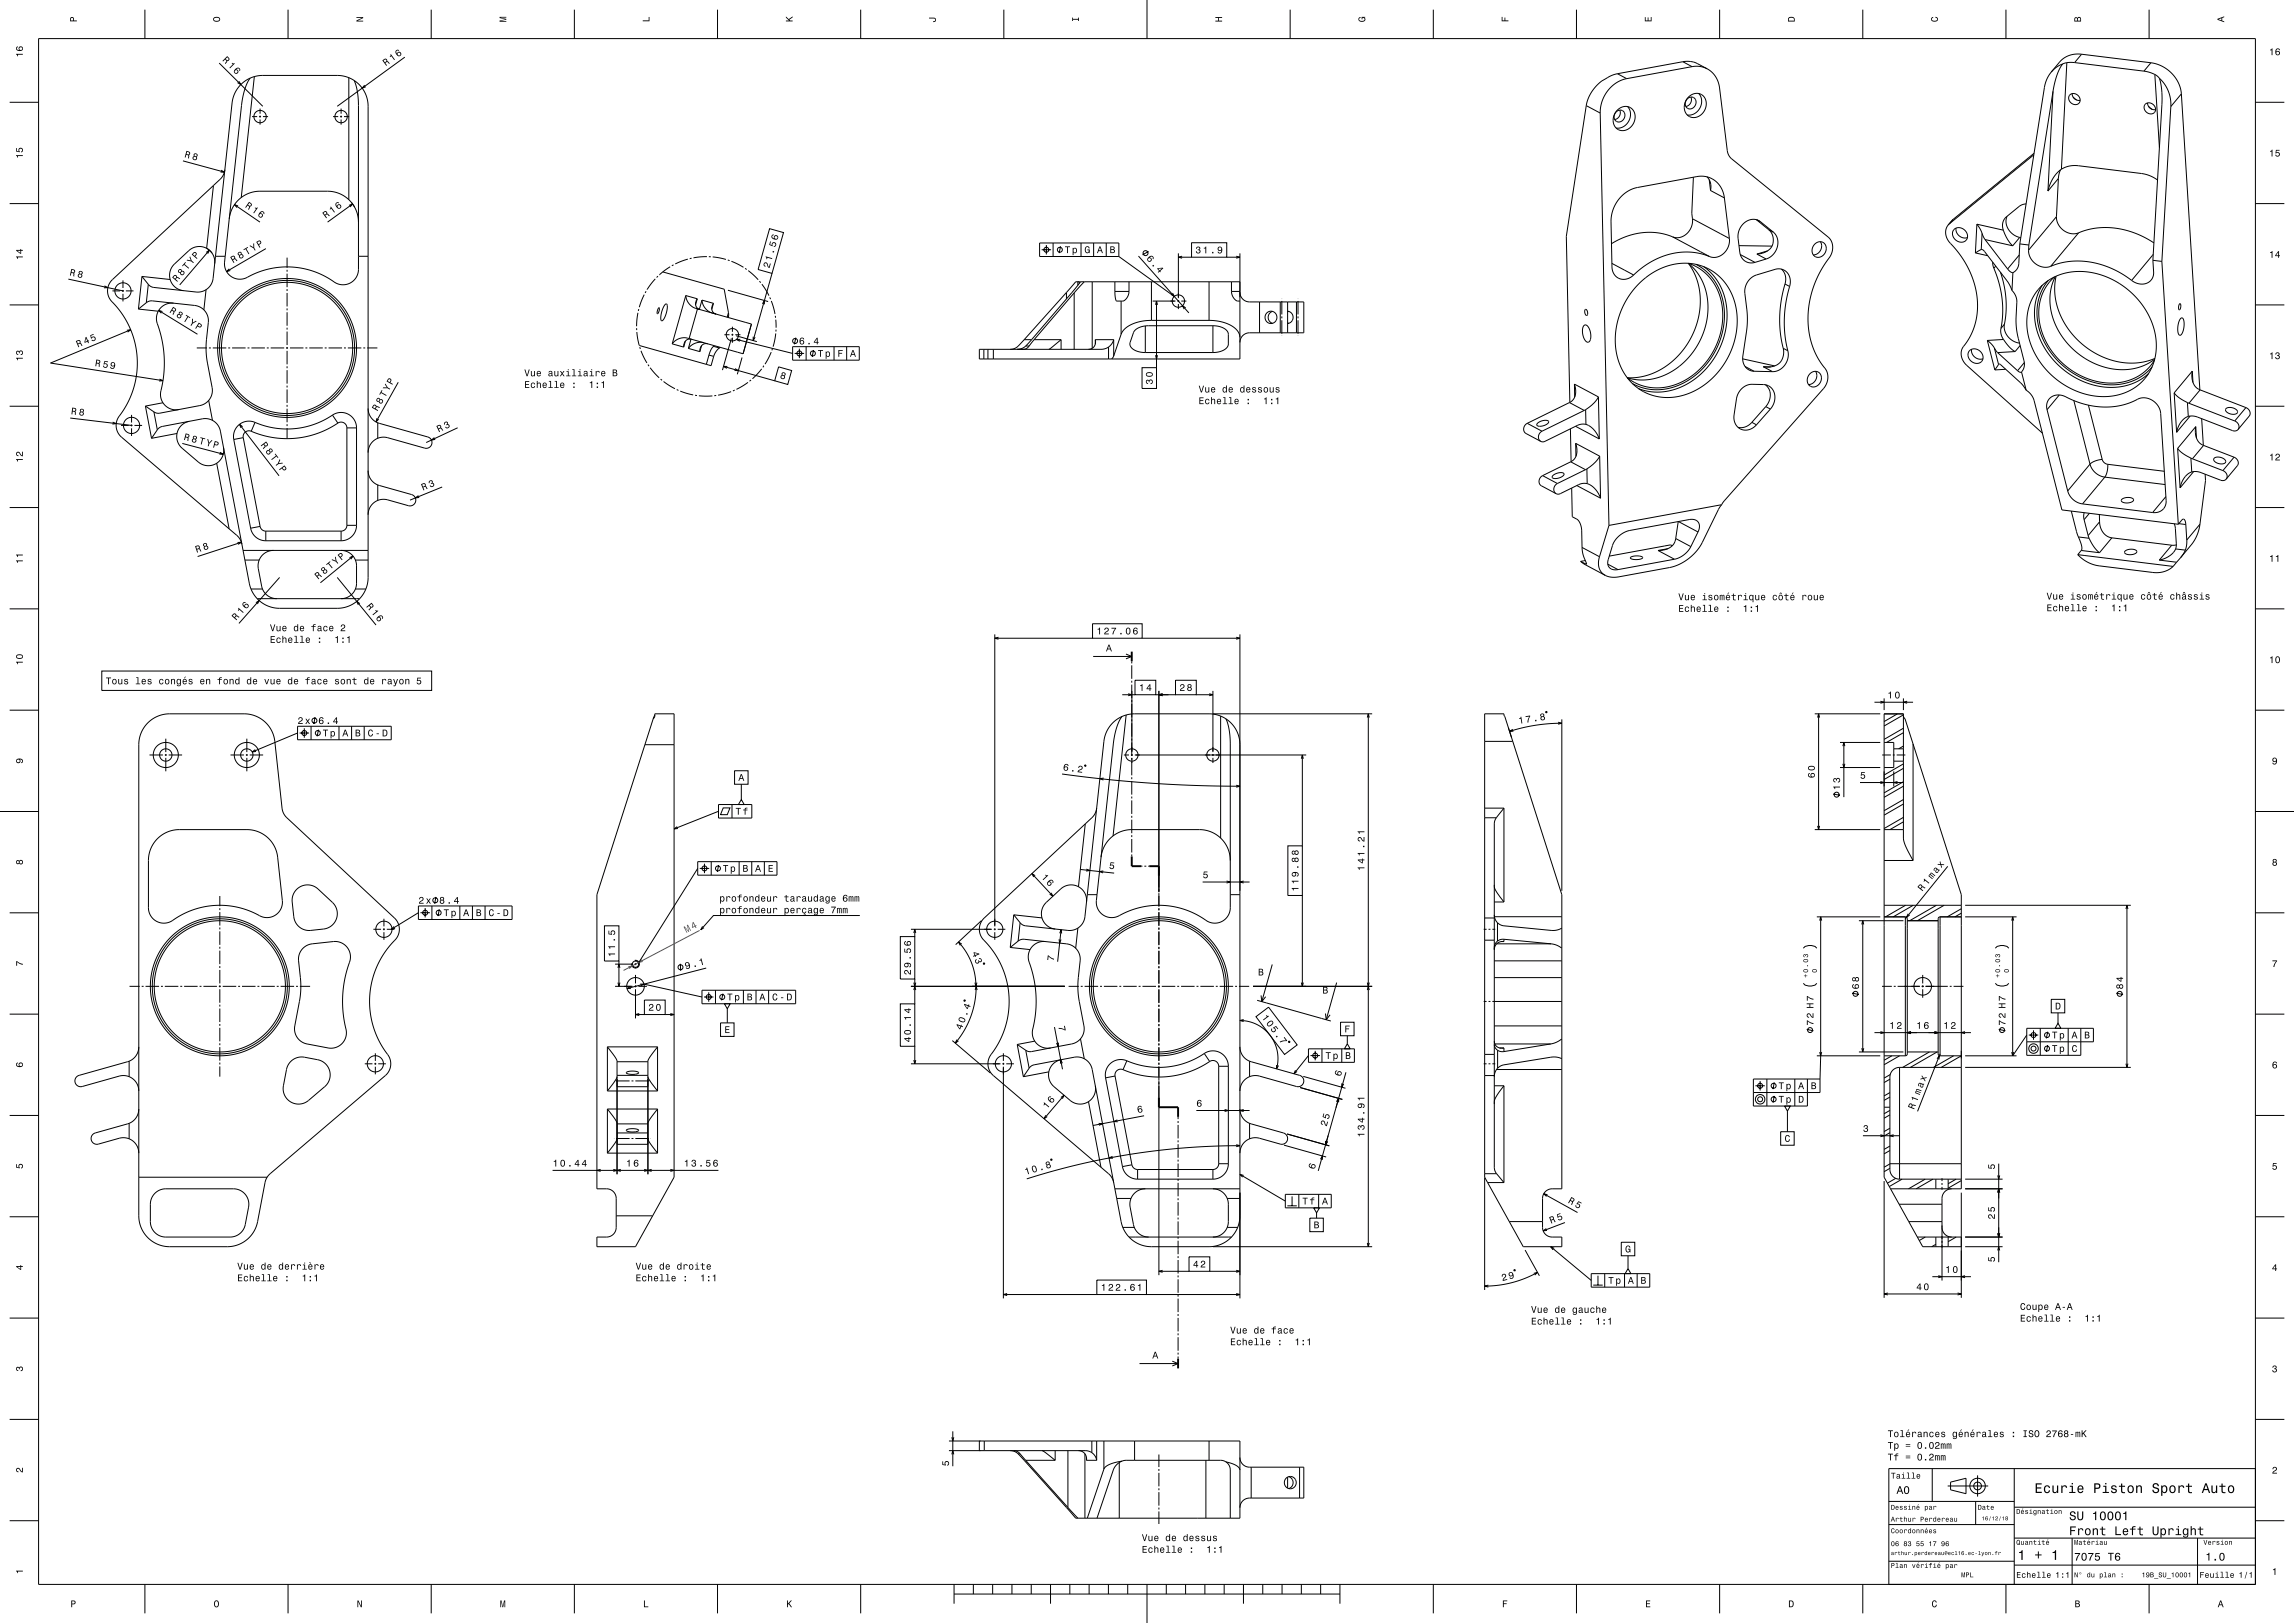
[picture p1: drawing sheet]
<svg xmlns="http://www.w3.org/2000/svg" width="1189mm" height="841mm" viewBox="0 0 1189 841" stroke-linecap="round" stroke-linejoin="round" font-family="sans-serif">
<g fill="none" stroke="#000" stroke-width=".52">
<path d="M75 5v15M149 5v15M223 5v15M298 5v15M372 5v15M446 5v15M520 5v15M595 0v20M669 5v15M743 5v15M817 5v15M891 5v15"/>
<path d="M965 5v15M1040 5v15M1114 5v15M20 20h1149v801h-1149zM132 40l-7 62M838 38l-4 2-6 4-4 5-2 6M838 38l5 3M872 32h6l7 4M872 32l-34 6M872 32l5 3M877 35l4-1 4 2M877 35l-34 6"/>
<path d="M885 36l4 3 2 5 4 34 1 3 52 42 1 2 1 3-1 4-5 8-4 8-2 7-1 8v7l2 6 2 8 6 9v3v3l-2 2-53 61M1063 37l-2 4-1 4-13 81M1069 33l-3 6-2 8M1069 33l-3 2-3 2M1071 32l-2 1M1071 32l-3 56M1075 32h-4M1075 32l36 5M1079 28h-4l-5 2-2 2-5 5M1079 28l-4 4M1079 28l36 5M1111 37l6 2"/>
<path d="M1115 33l6 1 5 4 3 5 2 6M1115 33l-4 4M1117 39l2 2M1117 39l2 37M5 53h15M130 40l-3 6-2 8-9 82 1 4 3 3 5 2 2-1 8-3 6-2 6-1 7 1 10 2 10 6 4 1 3-1 2-1 2-3 1-3v-86l-1-7-1-5M135 56v3M135 60v1M177 56v3M177 60v1M181 40v63M184 42l2 2 3 3 1 4 1 4v245l-1 5-4 5"/>
<path d="M184 42l-4-2-4-1h-41l-6 2-5 4-3 4-1 4-8 80M822 55l7 4M822 55l-10 67 2 86M829 59l5 213M838 58l2-1 2 1v3l-2 2h-2l-1-1v-2zM838 57l2-1 3-1 2 1 2 2v2v3l-1 2-2 2-4 1-2-1-1-2-1-4zM840 57l-1 3-2 2M843 41l-5 2-5 4-3 5-1 7M844 55l1 4-1 4-3 3h-3M875 51l2-1 2 1v3l-2 2h-2l-1-1v-2zM875 50l3-1 2-1 2 1 2 2v2v3l-1 2-2 2-4 1-2-1-1-1-1-5zM876 50v3l-2 2"/>
<path d="M880 48l2 4-1 4-3 3-3 1M1064 47l-3 52M1064 47l-12 80M1073 49l2-1 2 1 1 3v1l-2 1-3-1-1-2zM1074 49l1 2 3 1M1075 50l1 2M1112 54l2-1 2 1 1 2v2l-2 1-3-1-1-2zM1113 53l1 3 3 1M1114 55l1 2M1119 41l1 5 1 7-5 82M1119 41l3 2 2 4 1 4v4M1125 55l-4 80"/>
<path d="M1131 49l-6 6M1131 49l9 153M1169 53h15M131 60h2M134 60h1M135 62v3M136 60h3M173 60h2M176 60h1M177 62v3M178 60h3M1054 79l-42 35"/>
<path d="M111 96l-4 33 3 2M117 88l-1 3-2 2-56 52-2 3v3l1 4 6 7 4 7 3 8 1 8v7l-1 7-4 9-5 10-1 3 1 3 2 2 60 51 2 3v2M878 92l-1 19v2M885 92a7 7 0 0 1 2 7M886 93l1 6M887 99l7 4M1054 80l-44 36M1067 92l-6 7M1067 92l-1 20M1068 88l-1 4M1068 88l5-2h4l34 4 4 1 3 2M1068 88h-1a19 19 0 0 0-6 11"/>
<path d="M5 106h15M119 113l1-4 3-4 3-3 5-2 4-1h35l6 1 5 4 4 5 1 6M182 105l2 2M877 113v5l-3 3-3 2h-4M877 113l19 11M894 103l-2-5-2-4-4-2-4-1-34 6-3 1-4 3-4 5-2 6 1 27 1 4 3 1h3l4-2M894 103l2 21M910 114l7 5M911 114l1 1M912 115l-3-1-4 1-3 2-1 4 1 10 1 2 3 3h4M912 115l7 5M917 119l1 2 1 3a7 7 0 0 1-6 7l-2 1"/>
<path d="M917 119l2 1M1010 117l-2 3 1 3 8 10 3 6 3 8 2 7v7l-1 6-3 7-4 7-1 3 1 2 2 3 40 35M1010 116v1M1012 114l-2 3M1012 114l-2 2M1013 119l2-1 3 1 2 3-1 2-3 2-2-2-2-2zM1014 118v2l1 2 3 1h2M1025 116l2 5M1025 116l13 3M1025 116l-1 15M1038 119a19 19 0 0 0 5 8M1040 112v3l1 4 2 2 4 2"/>
<path d="M1050 106l-3 1-8 6-1 3v3M1066 112l1 4 3 3 3 2h4M1066 112l-15 18M1169 106h15M111 137l-1-5-3-3-5-1-4 2-8 7-2 5v3l2 2 2 3 3 1M112 133l-2 13-2 3-2 2h-4l-22-2-3-2M112 133h5M149 133v6M149 140v1M186 133h5M347 138l-5 4M349 137l-1 1"/>
<path d="M357 134l-7 3M358 134h-1M366 133l-7 1M367 133h1M369 133l7 1M377 135h1M379 135l6 4M386 139l1 1M539 126h41v7h-41zM540 129h5M542 127v5M546 126v7"/>
<path d="M550 128l-1 3M560 126v7M567 126v7M573 126v7M580 133l29 21M590 133l26 29M595 130l-3 2M611 131v24M611 133h7M613 133h-2l2 1M618 126h18v7h-18zM636 133h7"/>
<path d="M641 133h2l-2 1M643 131v55h-135v-5h63l4-1M835 136l12 6M867 123l-8-2h-8l-8 1-8 4M867 123l19 10M875 136l6 3 4 4 4 5 3 6 1 6v8l-2 7-3 7-4 6-5 5-5 4-7 3-6 1h-6l-6-2-6-3M875 136l4 4 3 4 2 5 1 6v6v5l-2 6-2 6-4 4-3 5-5 4-5 3-5 2-5 1h-5l-6-1M875 136l5 9 1 10-1 10-4 10-6 9-8 7-9 4-10 1M879 137l5 3 4 4 3 6 2 6 1 6-1 7-1 7-3 6-4 6-4 5-6 4-5 3-7 2h-5l-7-1-5-2M883 138l4 4 4 4 2 6 2 6v6l-1 7-1 6-3 6-4 5-4 5-5 4-5 3-6 2-6 1h-5l-6-2M886 133l-5-2h-5l-10 1-10 4-9 6M896 124v4l-3 3-3 2h-4"/>
<path d="M901 127l17 1M902 132l8 4M911 132l4 2M915 134l-5 2M916 130l-5 2M919 120l2 4v4l-2 4-4 2M923 139l2 4v4M941 127l2-2 3 2v3l-2 3h-2l-2-1-1-3zM944 125v2v3l-2 1-2 1M1024 131l6 2M1027 129l1 1 12 16 3 5M1027 129l-3 2"/>
<path d="M1027 121l2 3M1027 121v8M1029 124l12 15M1029 124l14 3M1033 136v3M1033 139l3 8 2 8v8l-1 7M1034 138l-1 1M1041 139l2 2M1047 132l-6 7M1047 123l-4 4M1047 123h.1M1047 126l-1 11-1 3-2 1"/>
<path d="M1047 126l5 1M1051 130l1 3 3 4 4 1h4M1052 127l-1 3M1063 138l10-3 11 1 11 3 10 6M1077 121l9-3h10l11 3 9 5M1077 121l-14 17M1116 135v7l-1 4-3 1h-2h-3l-2-2M1116 135h5M1116 132l-11 13M1121 135l8 137M5 158h15M58 151h4"/>
<path d="M63 151h1M64 145v4M64 150v1M64 152v4M65 151h4M74 143l3 4M74 143l14 2M74 143l-2 17M76 157l3-1 23 3 4 2 2 5-1 15 3 21-1 4-2 3-3 1-21 4-3-1M76 157l-4 3M77 147l-1 10M90 157h-4l-2 2-2 3-1 3 3 11 1 9v8l-2 10v3l2 3 2 2 3 1h3"/>
<path d="M107 150l-1 11M149 142v7M149 150v1M149 152v7M149 160v1M334 153l-3 6M335 151l-1 1M340 145l-5 5M341 143l-1 1M341 160h1l-1 2a1.9 1.9 0 0 1 0-2zM344 141l31 9 3 12M345 158v-1l1 1v3l-2 4-1 1-1-1 1-2z"/>
<path d="M355 153l2 4 3 3 29 8-4 15-30-8-4 1-3 2M355 153l6 2M355 153l-7 25M361 155a3 3 0 0 0 2 5M361 155v3M364 156l1 3a8 8 0 0 0 6 4 3 3 0 0 1-1-6M364 156l-2 4M364 156l6 1M370 157l-1 3M377 150l21 6M388 140l5 5M394 146h.1"/>
<path d="M395 147l4 6M399 154v1M400 156l2 7M553 152v3M553 152l-22 24M557 152v29M557 152l-21 24M559 146v2M559 146v1M560 146l-25 30M562 146l-5 6M566 146v34"/>
<path d="M578 151l1 5h4l2-3v-2M578 146v5M578 151h7M581 156v17M585 146v5M597 146v20M597 156h12M599 158v-2l1 2M599 156v35M608 152l1 2-2-1M610 156h1M611 156v1"/>
<path d="M611 158v2M612 156h3M615 160l-2-2 1 2M627 146v20M638 151l1 3a3 3 0 0 0 4 2M638 151h5M638 146v5M643 151l1 4 3 1h29v16l-29 1-3 1-1 3M643 146h-85l-5 6M653 156v16M664 156v16M664 155h.1"/>
<path d="M664 156v7M667 156v16M672 156v16M673 155h.1M673 156v7M849 147l6-5 7-3 6-2 7-1 7 2 6 3 5 4 4 5 2 7 1 7v7l-2 8-3 7-4 7-6 5-6 4-5 2-5 2h-6l-5-1-5-2-5-3-4-3-3-5-2-5-1-6-1-5 1-7 1-6 3-6 3-5zM925 147l-2 9-1 8 1 9 1 7M925 147l3 1M928 148v-3l-1-3-2-2-3-1-12 4-3 2-2 2-1 4 2 16-3 20 1 2 1 2 4 1M928 148l-2 9-1 8v9l2 8M1037 141l2 7 1 7v6l-1 7M1043 151l2 2v2v15l4 18v2l-1 3"/>
<path d="M1043 141v10M1058 149l4-4 6-3 6-1h6l7 1 6 2 6 3 5 4 5 6 4 5 3 6 1 7 1 6-1 6-3 5-3 5-5 4-5 3-6 1h-6h-7l-6-3-7-3-5-4-5-6-4-5-3-7-1-6v-6l1-6 2-5zM1059 148l-3 5-1 5v6v6l2 6 3 5 4 5 5 5 5 4 6 3 6 2 7 1 6-1 5-1 5-2 5-3M1062 145l-4 5-1 6-1 5v7l2 6 3 6 4 5 5 5 5 4 6 3 7 2h6h7l5-2 5-3 4-4M1065 144l-4 4-3 5-1 6v7l1 6 3 6 4 6 5 5 6 4 6 3 7 2h7l6-1 6-2 5-4 4-4M1065 143l-2 5v5v5l1 6 2 5 2 5 4 4 4 5 5 3 5 3 6 2h5h6h5l5-2 4-3M1066 143l-1 9 2 10 5 9 8 8 8 5 10 4h10l9-2M1130 157a1.6 1.6 0 0 1-1 3zM1169 158h15M72 160l10 1M149 162v7M149 170v1"/>
<path d="M149 172v7M149 180v1M330 170v1M330 172l1 7 35 10M331 162l-1 7M331 160v1M332 180v1M348 178l6 2M355 177l-1 3M358 176l-1 5M358 176a3 3 0 0 0-4 4M362 160l-5 15"/>
<path d="M364 179l-1 3M365 178h-4l-4 3M367 178a3 3 0 0 0-4 4M373 180h-1M373 180h.1M375 173h3M378 162l-1 3M378 162l-1 2M379 175l-5 17M379 173h1M380 169v3M380 173v1"/>
<path d="M380 175v3M381 173h3M382 174l10 3M402 164v1M402 173l-1 7M402 166v4M402 171v1M531 176l-4 4-3 1M531 176h4M532 179l-2 2h-3M532 179h1M533 179l-1 2h-2"/>
<path d="M535 176l-3 3M536 176l-3 3M536 176h14M550 176l-6 5M550 176v5M568 176a4 4 0 0 1-4 5M568 176h9M568 176v2M575 180v6M577 176l-1 2-1 2M577 176v8M581 173l-4 11"/>
<path d="M594 169v14M597 166l-6 1-5 1-3 2-2 3M597 166h30M627 166l6 1 5 2 3 3 2 3M629 169l5 1 2 2 1 1v6l-1 1-3 2-4 1M629 169h-34l-4 1-3 2-2 7 1 1 1 2 6 1M629 169v14M660 161l-2 2-1 2 1 1 2 2M664 164v1M664 166v7M664 174h.1M667 161l2 1 1 2-1 3-2 1"/>
<path d="M667 167l1 1M668 161l-1 1M673 164v1M673 166v7M673 174h.1M821 169l1-1 1 1 1 3v3l-1 2h-1l-1-3-1-3zM822 160a1.6 1.6 0 0 1 1 2 1.6 1.6 0 0 1-1 1l-1-1zM1030 176l4 4M1030 176l4 16M1037 170v3l1 3M1038 176l4 4 2 2M1038 176h-8"/>
<path d="M1039 168v3l2 3 2 3 4 1M1039 168l-2 2M1047 179l-3 3M1130 165h1h1v3l-1 4-1 2-1-2v-2zM102 180h5M108 180h1M110 180h7M118 180h1M120 180h7M128 180h1M130 180h7M138 180h1"/>
<path d="M140 180h7M148 180h1M149 182v7M149 190v1M149 192v7M149 200v1M150 180h7M158 180h1M160 180h7M168 180h1M170 180h7M178 180h1"/>
<path d="M180 180h7M188 180h1M190 180h6M332 182l3 6M336 189v1M337 191l5 5M342 196l1 1M344 198l6 3M357 181l6 1M367 184l-1 5M367 184l3 1M370 185l-1 4h-3"/>
<path d="M373 180l-2 2-1 3M373 180h-3l-3 4M385 185l-3 9M388 198l-6 4M389 197l-1 1M395 191l-5 5M396 190h-1M400 182l-3 7M400 181v1M510 181v5M512 181v5M515 181v5"/>
<path d="M577 184l-1 2M592 191h7v10h-7zM594 183h35M599 184v2l1-2M816 199v1a7 7 0 0 1-3 9M816 199v7M816 199l12 7M903 186l17 4M904 190l5 2M909 192l10 1M914 190l5 3M914 190h4"/>
<path d="M915 199a7 7 0 0 1 2 9l-2 3M924 180v4a8 8 0 0 1-10 6M924 180l3 2M927 182v4l-2 3-3 3-3 1M938 194l3-2 3 2v3l-2 3h-3l-2-1v-3zM941 192l1 3-1 2-1 2h-3M1021 182l3-1 2 1 2 3-1 2-2 1-3-1-2-2zM1022 181v2l1 2 3 1h2M1034 180l1 3M1034 180l2 9M1035 183l11 9M1036 189h1l10 9 3 4"/>
<path d="M1036 189l-2 3M1040 191l-6 1M1044 182l-9 1M1046 192l2 1M1048 193l2 9M1049 188l-3 4M1136 192v1a8 8 0 0 0 4 9M1136 192l1 6M1136 192l-9 12M5 211h15M68 215v4M68 220v1"/>
<path d="M75 210l5 3M75 210l4 17M80 213l2 10M84 209l-9 1M98 218l-3 2-2 2-1 3v3l2 4 9 8 5 1 4-1 3-4 1-4M108 207l2 11M132 219l-4-1-4 2-2 3-1 5M132 219l-2 4M149 202v7M149 210v1M149 212v7M149 220v1"/>
<path d="M172 215l4-1 4 1 4 2 1 5M172 215l-9 5-10 2h-11l-10-3M172 215l3 4M175 219a3 3 0 0 1 5 3M175 219l-11 6-11 2h-12l-11-4M191 212l1 4 3 3 27 7a3 3 0 0 1 2 4 3 3 0 0 1-4 2l-19-5h-3h-3l-2 2-2 3v3M196 219v8M351 202h1M353 203l6 2M360 205h1M362 205h7M371 205h-1"/>
<path d="M379 203l-7 2M381 202l-1 1M792 219l-2 3v2l9 5M792 219l7 4M797 219l3-1h2l1 1-1 1-3 1h-2zM813 209l8 4M813 209l-21 10M821 213l-22 10M822 212l-1 1M822 212v8M822 220h-4l-17 9h-2M822 220h1a12 12 0 0 1 6 7"/>
<path d="M828 206l-2 3-4 3M828 206l1 21M908 219l-3 2h-4M908 219l2 1M915 211l3 1M915 211l-7 8M918 212l1-3 1-3-1-3-2-3-3-1h-7l-2 1-3 2-2 5-1 9v3l2 3 3 1 3-1 3-2M918 212l-8 8M1050 202l3 2 1 3 15 57 60 8M1061 212v-2l1-3 2-2h2h4l10 4 8 2 11-1 12-4 3 1 3 2 2 2 1 3 3 46-1 2-1 2-3 1-2 1M1061 212l11 42M1067 205l-6 7"/>
<path d="M1075 208l8 33M1082 210l8 28M1127 204l2 2 5 3M1127 204l1 20M1134 209h1M1134 209v7M1134 216h5l19 7h2M1134 216a10 10 0 0 0-6 8M1135 209l23 9M1135 216l-7 8M1140 202l-5 7M1140 202l24 9"/>
<path d="M1141 217l1 14M1154 212l1-1h2l2 1 1 2-2 1-2-1-2-1zM1158 218l2 2v3M1164 211l2 2v2l-6 8M1164 211l-6 7M1169 211h15M63 220h4M68 220h1M68 222v4M70 220h4M82 223l2-2 22-4 4 1 3 3 1 2 15 80 2 4 2 3M82 223l-3 4"/>
<path d="M92 225l-13 2M121 228l9 46M126 227l9 46M126 227l-5 1M130 223a3 3 0 0 0-4 4M149 222v5M180 222v50M180 222h5M185 222v50M799 223l-1 2-1 1 1 2 1 1M814 222v17M814 239l8 4"/>
<path d="M814 239l-14 7M817 221l12 6M817 230v1a7 7 0 0 1-3 8M817 230l12 6M817 230v6M829 236l-2 4-5 3M829 236l1 22M1090 238l1 2 1 1M1090 238l-4 1-3 2M1129 232l2 3 5 2M1129 232l1 21M1136 237v1"/>
<path d="M1136 237v8M1136 238l16 6M1138 221v1a8 8 0 0 0 4 9M1138 221l-9 11M1138 221v6M1142 231l-6 7M1142 231l16 6M1148 237h1h2l2 1 1 1-2 1h-2l-2-1zM1158 237l2 2v2l-6 7M1158 237l-6 7M112 240l7 34M191 244l1 4 3 3 18 5a3 3 0 0 1 2 4 3 3 0 0 1-3 2l-12-3h-3l-3 1-2 2-1 2v3"/>
<path d="M196 251v8M800 246l-2 2v3l9 5M800 246l7 5M805 246l3-1h2l1 1-1 1-3 1h-2zM807 251l-1 1-1 1 1 2 1 1M815 253v15l3 1 1 3 1 12M817 252l13 6M822 243l-15 8M822 243h.1M822 243l1 8M823 251h-4l-11 5h-1M823 251h1a12 12 0 0 1 6 7"/>
<path d="M1072 254l3 5 2 1 2 1M1083 241l3 4 2 1 3 1M1083 241l-11 13M1091 247l-12 14M1091 247l31 4M1092 241v4l-1 2M1092 241l30 3M1100 259l4-1h1l1 1-2 1-2 1-2-1zM1123 257l-7 9M1136 245h4l11 4 3-1M1136 245a10 10 0 0 0-6 8M1137 244l-7 9"/>
<path d="M1143 246v3l-3 23M1152 244l2 2v2M5 263h15M130 274l1 2 2 2 2 2h3M135 273a3 3 0 0 0 3 2M135 273l-5 1M138 275h39M138 275v5M177 275v5M180 272a3 3 0 0 1-3 3M180 272h5M185 272l-1 3-2 3-2 2h-3"/>
<path d="M834 272l-5 16M869 279a7 7 0 0 1-9 6h-1M869 279l7 4M870 270l-1 9M870 270l10 6M880 276l1-3-1-2-1-1-2-1-35 7-3 2-2 3-4 10v2l2 1 1 1h3M880 276l-4 7M892 262l-11 21-3 4-5 4-7 3-27 5h-4l-3-1M892 262l-58 10M1074 265l3 13M1077 278l2 5v2M1077 278l6 1"/>
<path d="M1079 261l37 5M1080 269l2 9M1080 266v3M1082 278l1 1M1083 279l2 4 3 3M1083 266l-3 3M1088 267v3M1088 270l1 4 1 2 2 2 3 1M1088 270l-6 8M1095 279l31 4M1095 279l-7 7M1127 271l1 11v2"/>
<path d="M1129 272l3-3 1 1v2M1129 271l4 1M1133 272v8M1133 280v5M1140 272l-1 4-1 4-8 9M1140 272l-7 8M1169 263h15M126 285h65M127 290h7M138 280h39M142 285l-3 1-3 2-2 2v4l3 12 3 3 3 1M177 285l3 1 2 2 2 2 1 3v10l-1 3-3 3-4 1"/>
<path d="M184 290h7M819 291l13 7M819 291l3 1M820 284l1 3 1 5M820 284l9 4M822 290l-3 1M822 292h.1M829 288l-1 4 1 2 1 3 2 1M833 292l6 3M845 289l4-1 2 1-1 1h-2h-3zM859 285l9 5M864 284l-5 1"/>
<path d="M867 283l-1-1-32 6M868 290l-29 5M876 283l-3 5-5 2M1077 287l5 4 6 2 30 4 4-1 4-2M1077 287l49 7M1079 285l9 1M1079 285l-2 2M1101 286l4-1h2l1 1-2 1h-3h-2zM1119 290l9 1M1126 283l-7 7M1128 284l-1 1a10 10 0 0 1-8 5M1128 284l5 1"/>
<path d="M1128 282l-2 1M1128 291l-2 3M1130 289l-2 2M1133 285l-3 4M5 315h15M130 305h6M133 310l6 4 6 1h32l5-2 4-3M133 310h53M184 305h6M1169 315h15M516 329v151M516 331h50"/>
<path d="M518 330l-2 1h2M566 323h26v8h-26zM584 339l3 1-3 1M592 331h51M641 330l2 1h-2M643 329v344M567 340h20M582 360h6M585 359l2 1-2 1M587 343v1M587 345v7M587 353v1"/>
<path d="M587 355v37M588 352h11v8h-11zM599 360h10M601 358v104M603 359l-2 1 2 1M609 352h11v8h-11zM620 360h9M627 359l2 1-2 1M629 358v32M5 368h15M77 375l5-4 5-1h41l5 1 4 2 3 4 2 5 4 37 1 3 58 54 1 2 1 2v3l-1 2-6 8-5 8-2 7-1 7v8l1 7 3 9 6 10 1 3-1 3-2 2-61 52-2 3-4 22-1 3-2 3-3 3-3 2-3 1h-33l-4-1-5-1-3-3-2-4-2-4v-247l1-6zM339 370h10v240l-20 36h-20v-5h8l2-2v-3v-15v-2l-1-2-2-1h-7v-152z"/>
<path d="M339 370v3M582 371l-3 5-2 8-8 80M584 370l-7 63M629 370h82M633 371v63M635 373l2 5 1 7v86l-2 4-3 3h-5l-15-7-6-1-7-1-9 1-12 5h-4l-3-1-3-3-1-3 1-4M635 373l4 2 2 3 1 4 1 4M635 373l-4-2-4-1h-40l-6 2-5 4-3 3-1 5-8 80M709 372v-2l1 2M709 370v276M784 378l-2 1h2M801 369h1z"/>
<path d="M808 374l2 1h-2M810 375l-14 1-14 3M810 373v89M941 370h34M942 372l1-2v2M943 370v60M972 364h20M975 363l2 1h-2M977 362v6M977 370h10M983 370l-6 4M987 371l30 93v152h-37"/>
<path d="M987 380l-9 5M987 370l-10 6M987 377l-10 6M987 362v6M988 363l-1 1h1M1169 368h15M77 391h7M85 391h1M86 383v7M86 391v1M86 393v7M87 391h7"/>
<path d="M119 391h7M127 391h1M128 383v7M128 391v1M128 393v7M129 391h7M334 386h15M562 397h1zM583 391h2M586 391h1M587 393v9M588 391h89"/>
<path d="M629 391v1M629 393v2M674 393l1-2 1 2M675 391v47M770 384h14M954 398h21M954 385h21M955 396l1 2v-2M955 387l1-2v2M956 385v28M976 391h4M977 385h5v13h-5"/>
<path d="M981 391h1M982 400v7M982 394h5M982 388h5M983 391h5M987 398l-10 6M987 396l-10 6M987 387l-3 1M992 386v60M550 401l23 3 24 2 46 1M568 419v2l-2 3-56 52-2 3v2l1 5 6 7 4 7 3 8 1 7v8l-1 7-4 9-5 10-1 3 1 3 2 2 56 48M572 403h-2l2 1"/>
<path d="M587 403v1M587 405v7M587 413v1M587 415v7M641 407h2l-2 1M770 419h10M780 419l-4 5M780 419v48M950 411l4 1M964 405h23M975 405h2l-2 1M983 405h-1l1 1"/>
<path d="M987 417l-10 5M987 407l-10 6M987 414l-10 6M987 405l-10 6M0 421h20M81 435l5-4 6-1h37l4 1 3 1 5 4 3 6 2 25-1 4-3 4h-4l-15-5-6-1h-7l-6 1-5 2-12 6h-3l-3-1-3-2-1-4v-25l1-6zM563 427l-4 32M587 423v1M587 425v7M587 433v1M587 435v7M668 438h7v26h-7z"/>
<path d="M770 424h6M776 424l-1 3v178l1 3M941 430h34M942 428l1 2v-2M977 430h10M987 426l-7 4M987 424l-10 5M1169 421h20M535 453l11 11M537 454l-2-1 1 1M560 451l17 1M563 450l2 1h-2"/>
<path d="M571 444l1-4 2-4 4-4 4-1 4-1h36l6 1 5 4 4 5 1 6M572 451l-2 1h2M587 443v1M592 449h.1M593 449h1M595 449h1M623 457h25M636 457h2l-2 1M645 457h-2l2 1M775 459l1 3 4 5M977 446h15M992 446l-4-7-1-5v-64h-10v240l20 36h20"/>
<path d="M1010 449l-22 27M5 473h15M114 464v6M114 471v1M114 473v7M154 461l4-2h4l3 2 7 7 2 2 1 3-1 3-1 3-4 2-8 1h-3l-3-2-3-4-1-9 1-3zM199 476v4M313 480h8v18h-8zM509 477l-14 12M525 474l4 4M525 474l15 2M525 474l-1 17"/>
<path d="M529 478l-1 10M545 463l1 1-2-1M563 467l-1-4-3-4h-5l-4 1-8 8-2 4v3l1 3 3 2 3 1M564 464l-2 13-2 3-3 2h-3l-23-2-2-2M564 464h5M601 463v7M601 471v1M601 473v7M638 464h5M675 464v47M770 476h5M775 474v2l1 2"/>
<path d="M775 467h5M775 475h35M776 478l3 2 25 2h3l3-1M776 478v10M942 475h33M943 477l1-2v2M944 475l-1 84M963 477h24M965 479v-2l1 2M965 477v68M977 475h11M977 469h40"/>
<path d="M988 475l1 1v70l-1 1M988 475v72M988 469l-11 6M989 477h16M989 473l-1 2 2-1M992 469l-11 6M1004 469l-14 8M1006 475l-1 1v70l1 1M1006 475h11M1006 475v72M1008 469l-14 8M1017 473l-4 2"/>
<path d="M1017 471l-8 4M1019 475h26M1019 469h85M1043 477v-2l1 2M1043 475v72l7-11M1102 471v-2l1 2M1102 469v84M1169 473h15M114 481v1M114 483v7M114 491v1M114 493v7"/>
<path d="M157 491l4-2 13-1 5 2 2 3 1 4-3 10-1 9v8l1 12-1 4-4 3h-3l-13-2-3-2-2-3v-4l3-19-1-17v-2zM194 482h3M198 482h1M199 481v1M199 483v4M200 482h4M319 500h9M321 498v13M329 500h1M329 498a2 2 0 0 1 2 1 2 2 0 0 1-2 3 2 2 0 0 1-2-3M329 497v1M329 499v1"/>
<path d="M331 500h.1M353 499v4M467 485h7v22h-7zM472 482h42M474 483v-1l1 1M474 482v3M497 488l4 5 2 6 2 6 1 6M498 489l-1-1 1 2M510 499v1zM515 482h1M516 481v1M516 483v4"/>
<path d="M517 482h4M524 491l10 1M528 488l3-1 23 2 4 3 2 4-1 16 3 20-1 5-2 3-3 1-22 4-2-1M528 488l-4 3M542 488h-4l-2 2-2 3-1 3 3 11 1 8v8l-2 11v3l2 3 2 2 3 1h3M549 487v2l1-2M549 484l1-2v2M550 482l-2 16M559 481l-1 10M601 481v1M601 483v7M601 491v1"/>
<path d="M601 493v7M659 500l-5 19M769 482h2M770 487h5M772 482h1M774 482h1M775 498h35M776 489h28M776 488l-1 1v2M778 488h2M780 487l-4 1M780 488h-2a4 4 0 0 0-3 4"/>
<path d="M780 487v1M780 487l24 2M804 489l3 1 3 1M935 491a5 5 0 0 1 7 0M1034 491a5 5 0 0 1 7 0M67 511h5M73 511h1M75 511h7M83 511h1M85 511h7M93 511h1M95 511h7"/>
<path d="M103 511h1M105 511h7M113 511h1M114 501v1M114 503v7M114 511v1M114 513v7M115 511h7M123 511h1M125 511h7M133 511h1M135 511h7"/>
<path d="M143 511h1M145 511h7M153 511h1M155 511h6M319 511h9M320 509l1 2v-2M320 502l1-2v2M327 511l-2 1h2M329 511h1M329 501v1M329 505v5M329 511v1"/>
<path d="M329 513v15M331 511h4M332 510h2l-2 1M334 518h11v8h-11zM366 502l-41 10M472 511h80M474 509v2l1-2M474 513v-2l1 2M474 507v13M500 518v1zM505 509l1 2v-2M505 513l1-2v2"/>
<path d="M506 511l-1 8-2 8-3 7-5 7M554 511h5M560 511h1M562 511h7M570 511h1M572 511h7M580 511h1M582 511h7M590 511h1M592 511h7M600 511h1M601 501v1"/>
<path d="M601 503v7M601 511v1M601 513v7M602 511h7M610 511h1M612 511h7M620 511h1M622 511h7M630 511h1M632 511h7M640 511h1M642 511h5"/>
<path d="M649 511h62M652 518l38 11M654 516v3l2-3M674 509l1 2 1-2M693 509l-6 19M709 509v2l1-2M709 513v-2l1 2M769 519h2M772 519h1M774 519h36M775 507h35M935 510a5 5 0 0 0 7 0"/>
<path d="M960 515h3M975 511h6M982 511h1M984 511h11M996 511h1M997 505v5M997 511v1M997 513v4M998 511h12M1011 511h1M1013 511h5M1034 510a5 5 0 0 0 7 0"/>
<path d="M1063 518h7v7h-7zM1097 515h3M5 526h15M114 521v1M114 523v7M114 531v1M114 533v7M329 526h5M331 525l-2 1h2M345 526h4M347 525l2 1h-2M467 520h7v22h-7z"/>
<path d="M494 539l19 17M496 539l-1 2 2-2M536 539l-9 2M547 532l4 22M560 538l2 11M601 521v1M601 523v7M601 531v1M601 533v7M643 529h4l4 2 4 2 4 4 2 4 1 4v4v5M645 528l-2 1h2M651 527l7-5 14 19-6 5z"/>
<path d="M668 540h.1M687 525v3l2-2M695 530h7v7h-7zM698 537v4M775 539a4 4 0 0 0 5 4M775 532h35M810 538l-3 2-3 1M936 533l4 1M972 535h50M975 535h2l-2 1M990 535h-1l1 1M1003 535h2l-2 1"/>
<path d="M1018 535h-1l1 1M1036 533l3 1M1052 536h4M1054 534v5M1057 533v14M1061 535v3M1067 530l1 3h-3zM1067 525v5M1072 533v14M1078 533v14h-28v-14h35v7h-35M1169 526h15M67 550v8"/>
<path d="M72 542l-1 5-4 3-26 7a3 3 0 0 0-2 4 3 3 0 0 0 4 2l19-5 2-1 3 1 3 2 1 2 1 3M114 541v1M114 543v7M114 551v1M114 553v5M151 550l2-2h3l9 1 4 2 2 4v3l-2 4-9 8-3 2h-3l-3-1-2-2-2-3v-3l2-9zM189 551h4M194 551h1M195 546v4M195 551v1M195 553v4M196 551h4"/>
<path d="M315 542l5 8v58M315 542v23M315 542h26M320 558l-5 7M320 550h16M320 557h16M325 556l3-1 3 1-3 1-3-1zM336 558l5 7M341 542l-5 8v58M341 542v23M472 551h47M474 549v2l1-2"/>
<path d="M474 542v9M520 551h1M520 546v4M520 551v1M520 553v120M522 551h4M527 541l5 3M527 541l3 17M532 544l1 10M533 554l3-2 22-4 4 1 3 3 1 2 15 79 2 5 2 3M533 554l-3 4M544 555l-14 3"/>
<path d="M549 540l-1 2v-2M550 549l-3 1-2 3-1 3v3l2 4 9 8 4 1 5-1 3-4 1-4M551 551l-1-2v2M573 559l9 46M578 558l9 46M578 558l-5 1M582 554a3 3 0 0 0-4 4M584 550l-4-1-4 2-3 3v5M584 550l-2 4M601 541v1M601 543v7M601 551v1"/>
<path d="M601 553v108M624 546l4-1h4l3 3 2 5M624 546l-9 5-10 2h-11l-10-3M624 546l3 4M627 550a3 3 0 0 1 5 3M627 550l-11 5-11 3-12-1-11-3M632 553v50M632 553h5M637 553v50M643 542l1 5 3 3 27 7a3 3 0 0 1 2 4 3 3 0 0 1-4 2l-19-5-3-1-3 1-2 2-2 2v3M648 550v8M662 552v2l1-2"/>
<path d="M671 555v1l1-1M676 558l21 6M678 543h24v7h-24zM678 547l-7 9M679 547h5M682 545v4M685 543v7M695 543v7M698 556l-15 51M698 541l2 2h-3zM769 551h2M770 557h5"/>
<path d="M770 546h5M772 551h1M774 551h1M775 541v2l1 1M775 541h29M776 554h34M776 544l4 1M776 554l-1 2v2M776 544v10M777 543h3M780 543v2M804 541l-24 4"/>
<path d="M810 549l-3-1h-3l-25 4-3 2M916 559v14M930 559v14M937 559v14h-28v-14h34M942 547h33M943 545l1 2v-2M943 559v7h-34M963 545h24M965 543v2l1-2M977 547h11M980 559l-3 2M980 557l-3 2"/>
<path d="M981 547l-4 2M985 553l-4 1-1 4v49l1 3 4 1M985 547l-8 5M985 553h32M985 553v58M989 545h16M1000 545l-14 8M1004 549l1-2v2M1004 545l-14 8M1006 547h11l-11 6M1006 546l-12 30M1013 547l-11 6"/>
<path d="M1019 547h26M1019 553h85M1043 545v2l1-2M1061 542v3M1102 551v2l1-2M5 578h15M72 575l-1 4-3 3-19 5a3 3 0 0 0-2 4 3 3 0 0 0 4 2l11-3h4l2 1 2 1 1 3 1 3M315 575l5 7M315 575h26M315 575v23M315 565h26M318 560h.1"/>
<path d="M319 560h7M320 563h16M327 560h1M329 560h7M337 560h.1M341 575l-5 7M341 575v23M542 578l-1 2 2-1M550 569l2-1-1 1M552 568l-11 12M564 571l7 34M593 578l-26 5"/>
<path d="M611 579v1M620 575h28M635 575h2l-2 1M643 575l1 4 3 3 18 5a3 3 0 0 1 2 4 3 3 0 0 1-3 2l-12-3h-3l-3 1-2 1-1 3v3M645 575h-2l2 1M674 564l22 6M693 571l1-2v2M695 561v2l1-1M775 563h5M780 563l-5 5v3M780 563v50M910 563h5"/>
<path d="M912 560v5M920 561l-1 3M920 568l-1 3M925 573h3l-2 3zM926 576v10M977 574h3M980 578l-3 1M980 575l-3 2M980 568l-3 2M980 566l-3 2M1169 578h15M67 582v8"/>
<path d="M315 598h26M318 590h.1M319 590h7M320 590l-5 8M320 582h16M320 587h16M320 593h16M325 585h3l3 1-4 1-2-1zM327 590h1M329 590h7M336 590l5 8M337 590h.1"/>
<path d="M569 582h2l-1 1M577 599l-2 1h2M579 580l-2 1h2M611 581v1M611 583v7M611 591v1M611 593v7M641 593l2 1h-2M643 594l-29 1-27 3-28 5-27 8M648 582v8M665 593l22 7M667 588l22 6"/>
<path d="M687 591v2l1-2M923 586h7v7h-7zM966 589h19M975 588l2 1h-2M980 596l-3 2M980 587l-3 2M980 594l-3 2M980 585l-3 1M981 588l-1 1h1M72 610h66M80 618l3-1 3-1h35l3 1 3 2 2 4-2 13-3 3-4 2h-34h-3l-3-3-2-4v-11zM286 606h86"/>
<path d="M311 606h-2l2 1M318 606h2l-2 1M322 606h-2l2 1M334 606h2l-2 1M338 606h-2l2 1M347 606h2l-2 1M545 601h.1M571 605l5 4 1 4M578 616h65M582 605l1 2 2 2 2 2h3M587 604a3 3 0 0 0 3 2M587 604l-5 1"/>
<path d="M590 611h39M590 606h39M590 606v5M594 616l-4 1-2 2-2 2v3l2 13 3 3 4 1M611 601v1M611 603v7M611 611v1M611 613v7M629 616l3 1 2 1 2 3 1 3v10l-1 2-3 4-4 1M629 606v5M632 603a3 3 0 0 1-3 3M632 603h5"/>
<path d="M637 603l-1 3-2 3-2 1-3 1M643 609l23 13M645 609h-2l1 1M666 619h24v7h-24zM670 620v5M673 619v7M683 619v7M684 601l1-2v2M770 610l1 3M770 608h6M771 613l19 33h20v-5l-8-1-2-1v-3v-15v-2l3-3h7v-152l-30-94h-10v298M771 613h9"/>
<path d="M776 608l4 5M800 619l18 9M802 619h-2l2 1M977 612v61M980 605l-3 2M980 603l-3 2M980 603h37M983 611l-5 2M985 611h32M986 611l-7 4M998 611l-9 5M1002 611l-9 5"/>
<path d="M1003 611v5M1007 611v1M1007 613v1M1007 615v2M1010 611v5M1012 616l-4 1-1 3v44M1014 611l-4 2M1017 612l-7 4M1017 618v55M1019 616h19M1019 611h19M1035 618l1-2v2"/>
<path d="M1035 609l1 2v-2M1036 603v51M5 631h15M319 630h19M579 621h7M582 636h6M611 621v1M611 623v7M611 631v1M611 633v7M636 621h7M636 636h5"/>
<path d="M643 630l-1 6-4 5M667 625h5M679 631h7v7h-7zM681 626h3l-2 2zM682 628v3M782 633h18M801 637l-1 1h2M811 633l-11 5M984 624h23M989 633h18M1007 636l1 4 4 1M1035 639l1 2v-2"/>
<path d="M1169 631h15M585 641l6 4 6 1h31l6-2 4-3M585 641h53M601 659h15M603 658l-2 1h2M611 641v1M611 643v7M611 651v1M611 653v7M616 651h11v8h-11zM627 659h16M629 646h82"/>
<path d="M641 658l2 1h-2M709 644v2l1-2M785 658v1zM790 648l8 13M795 660l2-1-2 2M797 659l-7 3-6 3-7 1h-7M804 646l21 17M806 647l-2-1 1 2M825 660h30v7h-30zM832 660v7M840 644h7v7h-7zM842 660v7"/>
<path d="M844 657l1 3h-3zM844 651v6M849 660v7M994 641h23M994 641h.1M998 641l-3 2M1003 645l-2 1M1003 641v5M1010 641v5M1010 641h.1M1014 641l-4 2M1019 646h19"/>
<path d="M1019 641h19M1035 648l1-2v2M520 671h49M522 670l-2 1h2M569 663h25v8h-25zM594 671h49M611 661v1M611 663v7M611 671v1M611 673v7M641 670l2 1h-2M771 666h-1l1 1"/>
<path d="M826 666h5M828 661v5M977 671h40M978 670l-1 1h1M1002 662h20M1005 661l2 1h-2M1015 670l2 1h-2M1018 661l-1 1h1M5 683h15M611 681v1M611 683v7M611 691v1"/>
<path d="M611 693v7M1169 683h15M591 707h20M608 705l3 2-3 1M611 701v1M611 703v1M5 735h15M1169 735h15M492 747h151v40h-85l-30-34M492 752h71l3 1M493 745l1 2v-2M493 754l1-2v2"/>
<path d="M494 742v18M508 747v5M510 747v5M524 752h2l2 1M525 752h2l2 1M528 753h1M529 753l3 4M532 757h15M532 757l22 24M540 752l7 5M547 752v5M554 752v29"/>
<path d="M559 752a4 4 0 0 1 4 5M562 753v34M563 757h5M563 755v2M566 753l2 2v2M566 747v6M568 747v10M572 747v14M580 758v29M582 757h2h49h2l2 2 1 2v26M582 757l-3 2-2 2-8 26M582 757l-7 2-3 2"/>
<path d="M588 747v10M601 754v6M625 757v30M627 747v10M635 758l6 1 2 3M643 755l1 3 3 2h29v16h-29l-3 2-1 3M572 761l-8 26M601 761v1M601 763v7M601 771v1M601 773v7M648 760v16"/>
<path d="M667 765v6M668 765l2 1v2v2l-2 1M674 760v16M979 778h65M1002 761v17M1009 770h21M1011 768l8-2v8l-8-2zM1024 778v12M1025 765v11M1044 761v60M1169 761h-190v60M5 788h15"/>
<path d="M554 781l5 6M601 781v1M601 783v7M979 790h65M1044 797h125M1044 781h125M1074 797v24M1139 797v24M1169 788h15M979 809h65M1044 811h125M75 821v15"/>
<path d="M149 821v15M223 821v15M298 821v15M372 821v15M446 821v15M494 826h200M494 821v10M505 821v5M515 821v5M524 821v5M535 821v5M544 821v10"/>
<path d="M554 821v5M565 821v5M574 821v5M584 821v5M595 821v20M604 821v5M615 821v5M625 821v5M634 821v5M645 821v10M655 821v5M664 821v5"/>
<path d="M675 821v5M685 821v5M694 821v10M743 821v15M817 821v15M891 821v15M965 821v15M1040 821v15M1114 821v15"/>
<circle cx="135" cy="60" r="3"/>
<circle cx="177" cy="60" r="3"/>
<circle cx="542" cy="129" r="1.3"/>
<circle cx="549" cy="129" r="1.3"/>
<circle cx="594" cy="131" r="1.3"/>
<circle cx="64" cy="151" r="4"/>
<circle cx="611" cy="156" r="3"/>
<circle cx="380" cy="173" r="3"/>
<circle cx="659" cy="164" r="3"/>
<circle cx="149" cy="180" r="35"/>
<circle cx="149" cy="180" r="36"/>
<circle cx="149" cy="180" r="34"/>
<circle cx="68" cy="220" r="4"/>
<circle cx="86" cy="391" r="3"/>
<circle cx="86" cy="391" r="7"/>
<circle cx="128" cy="391" r="6"/>
<circle cx="128" cy="391" r="3"/>
<circle cx="587" cy="391" r="3"/>
<circle cx="629" cy="391" r="3"/>
<circle cx="952" cy="412" r="1.3"/>
<circle cx="199" cy="482" r="4"/>
<circle cx="329" cy="500" r="1.6"/>
<circle cx="516" cy="482" r="4"/>
<circle cx="114" cy="511" r="35"/>
<circle cx="114" cy="511" r="34"/>
<circle cx="114" cy="511" r="36"/>
<circle cx="329" cy="511" r="5"/>
<circle cx="353" cy="501" r="1.3"/>
<circle cx="601" cy="511" r="36"/>
<circle cx="601" cy="511" r="34"/>
<circle cx="601" cy="511" r="35"/>
<circle cx="962" cy="515" r="1.3"/>
<circle cx="997" cy="511" r="5"/>
<circle cx="1099" cy="515" r="1.3"/>
<circle cx="938" cy="534" r="1.3"/>
<circle cx="1038" cy="534" r="1.3"/>
<circle cx="1054" cy="536" r="1.3"/>
<circle cx="1061" cy="536" r="1.3"/>
<circle cx="195" cy="551" r="4"/>
<circle cx="520" cy="551" r="4"/>
<circle cx="682" cy="547" r="1.3"/>
<circle cx="1054" cy="543" r="2.5"/>
<circle cx="1054" cy="543" r="1.3"/>
<circle cx="1061" cy="543" r="1.3"/>
<circle cx="912" cy="570" r="2.5"/>
<circle cx="912" cy="570" r="1.3"/>
<circle cx="912" cy="563" r="1.3"/>
<circle cx="919" cy="570" r="1.3"/>
<circle cx="919" cy="563" r="1.3"/>
<circle cx="669" cy="768" r="3"/>
<circle cx="1025" cy="770" r="2"/>
<circle cx="1025" cy="770" r="4"/>
</g>
<path d="M587 338v5M587 444v5h5M596 449h5v5M601 569v5h10v5M611 704v5" fill="none" stroke="#000" stroke-width="1" stroke-linecap="butt"/>
<g fill="#000">
<path d="M37 9l-1 2h4h-2v-2zM37 9h1v2h-1z" fill-rule="evenodd"/>
<path d="M111 9a1.7 1.7 0 0 0 1 2 1.7 1.7 0 0 0 2-2h-1zM111 10a1.3 1.3 0 0 1 2-1 1.3 1.3 0 0 1 0 2h-2z" fill-rule="evenodd"/>
<path d="M185 9h3l-3 2h3h-3l3-2h-3z" fill-rule="evenodd"/>
<path d="M259 9h3h-3l3 1-3 1h3h-3l3-1-3-1z" fill-rule="evenodd"/>
<path d="M333 11h3v-2h1v2h-4z" fill-rule="evenodd"/>
<path d="M407 9l2 1 2-2-2 2 2 1h-4h2z" fill-rule="evenodd"/>
<path d="M482 9h2a1.2 1.2 0 0 1 1 1 1.2 1.2 0 0 1-1 1 .7 .7 0 0 0 1-1 .7 .7 0 0 0-1 0h-2z" fill-rule="evenodd"/>
<path d="M556 9v1h3v-1v2v-1h-3v1z" fill-rule="evenodd"/>
<path d="M630 9h3h-1v2h1h-3h1v-2h-1z" fill-rule="evenodd"/>
<path d="M704 9h1v1a1.2 1.2 0 0 0 1 1 1.2 1.2 0 0 0 1-2h-1v1v-1h2h-1h1a1.7 1.7 0 0 1-2 2 1.7 1.7 0 0 1-2-2z" fill-rule="evenodd"/>
<path d="M778 9h1v2h1v-2v2h2h-4z" fill-rule="evenodd"/>
<path d="M853 9v2h1v-2v2h2v-2v2h-3z" fill-rule="evenodd"/>
<path d="M927 9v2h3v-2zM927 9h2l1 2h-3z" fill-rule="evenodd"/>
<path d="M1001 9h1l-1 1a1.3 1.3 0 0 0 2 1 1.3 1.3 0 0 0 1-2h-1h1a1.6 1.6 0 0 1-1 2 1.6 1.6 0 0 1-2-2z" fill-rule="evenodd"/>
<path d="M1075 9v2h4v-1a1 1 0 0 0-1-1 1 1 0 0 0-1 0zM1076 10l1 1h-1zM1077 9h1v2h-1z" fill-rule="evenodd"/>
<path d="M1149 10l4 2-1-1v-2l1-1zM1150 10l1-1v2z" fill-rule="evenodd"/>
<path d="M8 28l1 1v-1h3zM9 24a1.6 1.6 0 0 0 1 3 1.8 1.8 0 0 0 2-3 1.2 1.2 0 0 0-2 0 1.2 1.2 0 0 0 0 2l-1-1v-1zM10 25a1 1 0 0 1 2 0 1 1 0 0 1-2 0z" fill-rule="evenodd"/>
<path d="M1177 26v3h1v-4zM1180 25a1.6 1.6 0 0 0-1 3 1.6 1.6 0 0 0 3 0l-1-1h-1v-1h1h1l-1-1zM1180 28a.7 .7 0 0 1 1 0 .7 .7 0 0 1-1 0z" fill-rule="evenodd"/>
<path d="M8 80l1 2v-1h3v-1zM8 77v2h2a1 1 0 0 1 0-2 .9 .9 0 0 1 1 0v2a1.2 1.2 0 0 0 1-2 1.2 1.2 0 0 0-2 0 1.2 1.2 0 0 0 0 1h-1z" fill-rule="evenodd"/>
<path d="M1177 78v1v2h1v-3zM1180 78l-1 2a1.1 1.1 0 0 1 2-1 1 1 0 0 1 0 2l-2-1a1.2 1.2 0 0 0 2 1 1.2 1.2 0 0 0 1-1 1.2 1.2 0 0 0-2-1v-1h2z" fill-rule="evenodd"/>
<path d="M8 133l1 1v-1h3zM8 130l3 1v-1h1l-1-1v1zM9 130h2v1z" fill-rule="evenodd"/>
<path d="M552 128h1v3h1v-3h1zM556 128v4l1-1a1.2 1.2 0 0 0 1-1 1.2 1.2 0 0 0-2-1zM556 130a1 1 0 0 1 2 0 1 1 0 0 1-2 0z" fill-rule="evenodd"/>
<path d="M563 128h1l1 1-1-1a1.2 1.2 0 0 0-1 1 1.2 1.2 0 0 0 1 2v-1v-1h1v2h-1a1.7 1.7 0 0 1-2-1 1.7 1.7 0 0 1 1-2z" fill-rule="evenodd"/>
<path d="M570 128l-1 3v-1h2l1 1-2-3zM570 128l1 2h-1z" fill-rule="evenodd"/>
<path d="M575 128v3h2a1 1 0 0 0 1-1 1 1 0 0 0-1-1v-1zM576 128h1v1h-1zM576 130h1a.6 .6 0 0 1 0 1h-1z" fill-rule="evenodd"/>
<path d="M595 133a1.3 1.3 0 0 0 0 2 1.3 1.3 0 0 0 2 0l-1-2h1l1 1a1.3 1.3 0 0 0-1-1 1.3 1.3 0 0 0-2 0zM595 134a.7 .7 0 0 1 1 0 .7 .7 0 0 1-1 0zM597 138h1v-1zM600 139l1 1-1 1h2l-1-1 2-1zM600 139h2l-1 1z" fill-rule="evenodd"/>
<path d="M620 128v1a.7 .7 0 0 1 1-1 .6 .6 0 0 1 0 1v1a.7 .7 0 0 1 1 0 .7 .7 0 0 1-1 1 .7 .7 0 0 1-1-1 1.2 1.2 0 0 0 1 1 1.2 1.2 0 0 0 1-2 1 1 0 0 0 0-1 1 1 0 0 0-2 0zM624 128l1 1v2v-3zM628 131h1zM631 128a1.1 1.1 0 0 0 0 2 1.1 1.1 0 0 0 2 0 1 1 0 0 1-1 1 1 1 0 0 1-1-1 1.3 1.3 0 0 0 2 1 1.3 1.3 0 0 0 1-2l-1-1zM632 129a.7 .7 0 0 1 1 0 .7 .7 0 0 1-1 0z" fill-rule="evenodd"/>
<path d="M1177 131v3h1v-4zM1181 130l-2 3h2v1l1-2h-1v-2zM1181 131v1h-1z" fill-rule="evenodd"/>
<path d="M8 185l1 2v-1h3v-1zM9 182l-1 1 1 1v-1a.6 .6 0 0 1 0-1 .7 .7 0 0 1 1 1 .7 .7 0 0 1 1-1 .7 .7 0 0 1 1 1 .7 .7 0 0 1-1 1 1.2 1.2 0 0 0 1-2 1.2 1.2 0 0 0-2 0z" fill-rule="evenodd"/>
<path d="M594 197v1l1 1a.7 .7 0 0 1-1-1 .7 .7 0 0 1 1-1 .6 .6 0 0 1 0 1h1a.7 .7 0 0 1 0-1 .7 .7 0 0 1 1 1 .7 .7 0 0 1-1 1 1.4 1.4 0 0 0 2-2 1.1 1.1 0 0 0-2 0zM594 193v1a1.7 1.7 0 0 0 2 1 1.7 1.7 0 0 0 1-1v-1zM594 194a1.3 1.3 0 0 1 2-1 1.3 1.3 0 0 1 1 2h-2z" fill-rule="evenodd"/>
<path d="M621 200l1 3h1l1-3-1 3-1-3zM625 201v1a.9 .9 0 0 0 0 1 .9 .9 0 0 0 1 0h1v-2l-1 2-1-2zM628 201a1.3 1.3 0 0 0 0 2 1.3 1.3 0 0 0 2 0 .9 .9 0 0 1-1 0 .9 .9 0 0 1-1-1h2l-1-1zM628 201h1v1h-1zM634 201a1.3 1.3 0 0 0 0 2 1.3 1.3 0 0 0 1 0h1v-3h-1v1zM634 201a.9 .9 0 0 1 1 1 .9 .9 0 0 1-1 1zM637 201a1.3 1.3 0 0 0 0 2 1.3 1.3 0 0 0 2 0 .9 .9 0 0 1-1 0 .9 .9 0 0 1-1-1h2l-1-1zM637 201h1l1 1h-2zM643 201a1.3 1.3 0 0 0 0 2 1.3 1.3 0 0 0 2 0v-3v1h-1zM643 201h1a.9 .9 0 0 1 1 1 1.1 1.1 0 0 1-2 1zM646 201a1.3 1.3 0 0 0 0 2 1.3 1.3 0 0 0 2 0 .9 .9 0 0 1-1 0 .9 .9 0 0 1-1-1h2l-1-1zM647 201l1 1h-2zM649 201v1l2 1h-1h-1a1 1 0 0 0 1 1 1.1 1.1 0 0 0 1-2l-2-1h1h1zM652 201v1l2 1h-1h-1a1 1 0 0 0 1 1 1.1 1.1 0 0 0 1-2l-2-1h1h1zM655 202a1.5 1.5 0 0 0 3 0 1.5 1.5 0 0 0-3 0zM655 202a1 1 0 0 1 2 0 1 1 0 0 1-2 0zM658 201v1a.9 .9 0 0 0 1 1 .9 .9 0 0 0 1 0v-2l-1 2v-2zM661 201v1l2 1h-1h-1a1 1 0 0 0 1 1 1.1 1.1 0 0 0 1-2l-1-1h1z" fill-rule="evenodd"/>
<path d="M1177 183v1v2h1v-3zM1180 183l-1 1h1a.6 .6 0 0 1 0-1 .6 .6 0 0 1 1 0 .6 .6 0 0 1 0 1h-1a.7 .7 0 0 1 1 1 .7 .7 0 0 1-1 1 .7 .7 0 0 1 0-1h-1a1.1 1.1 0 0 0 2 1 1.1 1.1 0 0 0 0-2 1 1 0 0 0 0-1 1 1 0 0 0-1 0z" fill-rule="evenodd"/>
<path d="M622 206v3h2h-2v-1h2v-1h-2v-1h2zM625 207a1.3 1.3 0 0 0 0 2 1.3 1.3 0 0 0 2 0v-1a1.1 1.1 0 0 1-2 1 1 1 0 0 1 0-2 1.1 1.1 0 0 1 2 1l-1-1zM628 206v3v-2h1v2h1v-1a.9 .9 0 0 0-1-1 .9 .9 0 0 0-1 0v-1zM631 207a1.3 1.3 0 0 0 0 2 1.3 1.3 0 0 0 2 0 .9 .9 0 0 1-1 0 .9 .9 0 0 1-1-1h2l-1-1zM631 207h1v1h-1zM634 206h1v3h-1h2h-1v-3zM637 206h1v3h-1h2h-1v-3zM640 207a1.3 1.3 0 0 0 0 2 1.3 1.3 0 0 0 2 0 .9 .9 0 0 1-1 0 .9 .9 0 0 1-1-1h2l-1-1zM640 207h1l1 1h-2z" fill-rule="evenodd"/>
<path d="M655 207h1v2v-3zM661 207h1v2h1v-3z" fill-rule="evenodd"/>
<path d="M8 238l1 1v-1h3zM9 234l-1 2h1h1a.8 .8 0 0 1-1-1 .8 .8 0 0 1 1-1 .8 .8 0 0 1 0 1l2 1v-2h-1v2a1.5 1.5 0 0 0-2-2z" fill-rule="evenodd"/>
<path d="M1177 236v3h1v-4zM1180 235l-1 1h1a.8 .8 0 0 1 1 0 .8 .8 0 0 1-1 1l-1 2h3v-1h-2a1.4 1.4 0 0 0 2-2 1.3 1.3 0 0 0-2-1z" fill-rule="evenodd"/>
<path d="M8 290l1 2v-1h3v-1zM8 287l1 2v-1h3v-1z" fill-rule="evenodd"/>
<path d="M1177 288v1v2h1v-3zM1180 288v1v2h1v-3z" fill-rule="evenodd"/>
<path d="M569 326h1v3v-4zM573 326h-1h1a.8 .8 0 0 1 1 0 .8 .8 0 0 1 0 1 .8 .8 0 0 1-1 0l-1 2h3v-1h-2a1.3 1.3 0 0 0 2-1 1.4 1.4 0 0 0-2-2zM576 325v1h2l-1 2v1l1-4zM581 328v1v-1zM584 326v2v1a1.6 1.6 0 0 0 2-2 1.6 1.6 0 0 0-2-1zM584 326a1.3 1.3 0 0 1 1 1 1.3 1.3 0 0 1-1 1zM588 325a1.6 1.6 0 0 0-1 3 1.6 1.6 0 0 0 3 0l-1-1h-1v-1h1h1l-1-1zM588 328a.7 .7 0 0 1 1 0 .7 .7 0 0 1-1 0z" fill-rule="evenodd"/>
<path d="M575 334l-2 4 1-1h1l1 1-1-4zM575 335v1h-1z" fill-rule="evenodd"/>
<path d="M8 343l1 1v-1h3zM9 339l-1 1a1.7 1.7 0 0 0 2 1 1.7 1.7 0 0 0 2-1l-1-1zM9 340a1.3 1.3 0 0 1 1-1 1.3 1.3 0 0 1 1 2h-2z" fill-rule="evenodd"/>
<path d="M591 355l1 1v2v-4zM596 355l-2 2h2v1l1-1h-1v-2zM596 355v2h-1z" fill-rule="evenodd"/>
<path d="M612 355v1a.8 .8 0 0 1 1-1 .8 .8 0 0 1 1 1 .8 .8 0 0 1-1 0l-1 2h2h-2v-1a1.3 1.3 0 0 0 2-1 1.3 1.3 0 0 0-2-1zM616 355v1a1.1 1.1 0 0 0 0 2 1.1 1.1 0 0 0 1 0 1.1 1.1 0 0 0 0-2 1 1 0 0 0 0-1 1 1 0 0 0-1 0zM616 357a.7 .7 0 0 1 1 0 .7 .7 0 0 1-1 0zM616 355a.6 .6 0 0 1 1 0 .6 .6 0 0 1-1 0z" fill-rule="evenodd"/>
<path d="M1177 341v3h1v-4zM1180 341l-1 2 1 1a1.6 1.6 0 0 0 2-2 1.6 1.6 0 0 0-2-1zM1180 341a1.3 1.3 0 0 1 1 1 1.3 1.3 0 0 1-1 1z" fill-rule="evenodd"/>
<path d="M787 372h1l1 3v-4zM791 371v1l2-1-1 3 1-3zM796 373v1v-1zM798 370l1 1a1.1 1.1 0 0 0 0 2 1.1 1.1 0 0 0 2 0 1.1 1.1 0 0 0-1-2 1 1 0 0 0 0-1 1 1 0 0 0-2 0zM799 372a.7 .7 0 0 1 1 0 .7 .7 0 0 1-1 0zM799 371a.6 .6 0 0 1 1 0 .6 .6 0 0 1-1 0z" fill-rule="evenodd"/>
<path d="M979 359h1v3v-4zM983 359l-1 2 1 1a1.6 1.6 0 0 0 2-2 1.6 1.6 0 0 0-2-1zM983 359a1.3 1.3 0 0 1 1 1 1.3 1.3 0 0 1-1 1z" fill-rule="evenodd"/>
<path d="M9 393a1.2 1.2 0 0 0-1 2 1.2 1.2 0 0 0 2 0 1.2 1.2 0 0 0 0-1h1v1a1.3 1.3 0 0 0 1-1 1.3 1.3 0 0 0-2-1zM9 394a.7 .7 0 0 1 1 0 .7 .7 0 0 1-1 0z" fill-rule="evenodd"/>
<path d="M552 396a1.6 1.6 0 0 0-1 2 1.6 1.6 0 0 0 3 1l-1-1-1-1v-1l2 1a1.1 1.1 0 0 0-1-1 1.1 1.1 0 0 0-1 0zM552 398a.7 .7 0 0 1 1 0 .7 .7 0 0 1-1 0zM556 399v1v-1zM559 397v1a.8 .8 0 0 1 1-1 .8 .8 0 0 1 1 1 .8 .8 0 0 1-1 1l-2 1h3h-2v-1a1.3 1.3 0 0 0 2-1 1.3 1.3 0 0 0-1-1z" fill-rule="evenodd"/>
<path d="M1178 393a1.1 1.1 0 0 0 0 2 1.1 1.1 0 0 0 2 0 1 1 0 0 1-1 1 1 1 0 0 1-1-1 1.3 1.3 0 0 0 2 1 1.3 1.3 0 0 0 0-2l-1-1zM1178 394a1 1 0 0 1 2 0 1 1 0 0 1-2 0z" fill-rule="evenodd"/>
<path d="M937 401a1.6 1.6 0 0 0 2 2 1.6 1.6 0 0 0 1-2 1.2 1.2 0 0 0-1 0 1.2 1.2 0 0 0 0 1h-1v-1zM939 402a.7 .7 0 0 1 1 0 .7 .7 0 0 1-1 0zM938 397h-1a1.7 1.7 0 0 0 2 2 1.7 1.7 0 0 0 2-2h-1zM938 398a1.3 1.3 0 0 1 1-1 1.3 1.3 0 0 1 1 2h-2z" fill-rule="evenodd"/>
<path d="M950 408l1 1v-1h3zM950 403v2h1a.6 .6 0 0 1 0-1 .6 .6 0 0 1 1 0v1a.7 .7 0 0 1 1-1 .7 .7 0 0 1 1 0 .7 .7 0 0 1-1 1v1a1.2 1.2 0 0 0 1-2 1.2 1.2 0 0 0-2 0z" fill-rule="evenodd"/>
<path d="M965 400h2h-2v1a1.2 1.2 0 0 1 2 1 1.2 1.2 0 0 1-1 2 1.2 1.2 0 0 1-2-1h1a.8 .8 0 0 0 1 0 .8 .8 0 0 0 0-1 .8 .8 0 0 0-1 0h-1z" fill-rule="evenodd"/>
<path d="M9 446a1 1 0 0 0-1 1 1 1 0 0 0 2 0 1.1 1.1 0 0 0 2 1 1.1 1.1 0 0 0 0-2 1.1 1.1 0 0 0-2 0zM10 447a1 1 0 0 1 2 0 1 1 0 0 1-2 0zM9 447a.6 .6 0 0 1 1 0 .6 .6 0 0 1-1 0z" fill-rule="evenodd"/>
<path d="M542 453v1l-2 2h1l2-2zM543 457a1.3 1.3 0 0 0 0 1 1.3 1.3 0 0 0 2 1v-2h-1l1-1 1 2a1.3 1.3 0 0 0-1-2 1.3 1.3 0 0 0-2 1zM543 458a1 1 0 0 1 2 0 1 1 0 0 1-2 0z" fill-rule="evenodd"/>
<path d="M576 447h2h-1h-1v1a1.2 1.2 0 0 1 1 1 1.2 1.2 0 0 1-1 1 1.2 1.2 0 0 1-1-1 1.1 1.1 0 0 0 2 1 .8 .8 0 0 0 0-1 .8 .8 0 0 0-1 0h-1z" fill-rule="evenodd"/>
<path d="M624 452h2h-2v1a1.2 1.2 0 0 1 2 1 1.2 1.2 0 0 1-1 1 1.2 1.2 0 0 1-1-1 .8 .8 0 0 0 1 0 .8 .8 0 0 0 0-1 .8 .8 0 0 0-1 0z" fill-rule="evenodd"/>
<path d="M704 449v2l1-1h2v-1zM704 445l2 2v-1h1l-1-1zM704 446h2v1zM704 442v1l1-1h2zM706 438v1h1v-1zM704 434v1v1h1a.8 .8 0 0 1-1-1 .8 .8 0 0 1 1-1 .8 .8 0 0 1 1 1l1 1v-2v2l-1-1a1.5 1.5 0 0 0-2-1zM704 431v1l1-1h2z" fill-rule="evenodd"/>
<path d="M997 455l3 3-2-2-1 1z" fill-rule="evenodd"/>
<path d="M1001 452l-2 2 3 2-2-3 2 2-1-2 2 1zM1002 450l1 1v-1h1a1.1 1.1 0 0 0-1 2 1 1 0 0 0 1 0l1-1-2-1zM1003 451a1 1 0 0 1 2 0 1 1 0 0 1-2 0zM1006 446v2h-2h2v2v-2h2h-2z" fill-rule="evenodd"/>
<path d="M1178 445v2a1.1 1.1 0 0 0 0 1 1.1 1.1 0 0 0 2 0 1.1 1.1 0 0 0 0-1 1 1 0 0 0 0-2 1 1 0 0 0-2 0zM1178 448a1 1 0 0 1 2 0 1 1 0 0 1-2 0zM1178 446a1 1 0 0 1 2 0 1 1 0 0 1-2 0z" fill-rule="evenodd"/>
<path d="M669 460l1 1h1h2v-1zM669 456l1 2 1-1h2v-1zM670 452a1.2 1.2 0 0 0 0 2 1.2 1.2 0 0 0 1 0 1.2 1.2 0 0 0 0-2h1a1 1 0 0 1 1 1 1 1 0 0 1-1 1 1.3 1.3 0 0 0 1-2 1.3 1.3 0 0 0-2 0zM670 453a.7 .7 0 0 1 1 0 .7 .7 0 0 1-1 0zM672 449v1h1v-1zM670 445a1 1 0 0 0 0 1 1 1 0 0 0 1 0 1.1 1.1 0 0 0 2 0 1.1 1.1 0 0 0 0-1 1.1 1.1 0 0 0-2 0zM671 446a1 1 0 0 1 2 0 1 1 0 0 1-2 0zM670 446a.6 .6 0 0 1 1 0 .6 .6 0 0 1-1 0zM670 441a1 1 0 0 0 0 2 1 1 0 0 0 1-1 1.1 1.1 0 0 0 2 1 1.1 1.1 0 0 0 0-2 1.1 1.1 0 0 0-2 0zM671 442a1 1 0 0 1 2 0 1 1 0 0 1-2 0zM670 442a.6 .6 0 0 1 1 0 .6 .6 0 0 1-1 0z" fill-rule="evenodd"/>
<path d="M995 459l-1 1 3 2v-1h-1a1.1 1.1 0 0 1 1-1 1.1 1.1 0 0 1 1 0l-2-1a1 1 0 0 0 0-1 1 1 0 0 0-1 1zM995 459h1l-1 1h-1z" fill-rule="evenodd"/>
<path d="M8 498l4 1v1l-3-1v1h-1z" fill-rule="evenodd"/>
<path d="M315 494l1 1h3v-1zM315 490l1 2v-1h3v-1zM318 487h1zM315 482v2h2a.9 .9 0 0 1 0-1 .9 .9 0 0 1 1 0v2a1.2 1.2 0 0 0 1-2 1.2 1.2 0 0 0-2-1 1.2 1.2 0 0 0 0 2h-1z" fill-rule="evenodd"/>
<path d="M505 494v1h-1v1h2v-1h2zM505 494h2l-2 1zM506 497a1.2 1.2 0 0 0 0 2 1.2 1.2 0 0 0 2-1 1 1 0 0 0 1-1 1 1 0 0 0-2 0 .6 .6 0 0 1 1 0 .6 .6 0 0 1 0 1h-1a.7 .7 0 0 1 0 1 .7 .7 0 0 1-1-1 .7 .7 0 0 1 0-1z" fill-rule="evenodd"/>
<path d="M543 495l3 2-3-1v1z" fill-rule="evenodd"/>
<path d="M355 499a1.1 1.1 0 0 0 0 2 1.1 1.1 0 0 0 2-1v1a1 1 0 0 1 0 1 1.1 1.1 0 0 1-2-1 1.3 1.3 0 0 0 2 1 1.3 1.3 0 0 0 1-2l-1-1zM355 500a1 1 0 0 1 2 0 1 1 0 0 1-2 0zM360 500v1h1v-1zM363 497v1l1 2z" fill-rule="evenodd"/>
<path d="M469 503v1v1l1-1a.8 .8 0 0 1-1 0 .8 .8 0 0 1 1-1 .8 .8 0 0 1 1 1l1 1v-2v2l-1-1a1.5 1.5 0 0 0-2-1zM469 499a1.2 1.2 0 0 0 0 2 1.2 1.2 0 0 0 1 0 1.2 1.2 0 0 0 1-2 1 1 0 0 1 1 1 1 1 0 0 1-1 1 1.3 1.3 0 0 0 1-1 1.3 1.3 0 0 0-2-1zM469 500a1 1 0 0 1 2 0 1 1 0 0 1-2 0zM471 496v1h1v-1zM469 492v1l2 1a1.1 1.1 0 0 1-1-2 1 1 0 0 1 2 0l-1 2a1.2 1.2 0 0 0 1-2 1.2 1.2 0 0 0-1 0 1.2 1.2 0 0 0-1 1h-1zM469 488a1.6 1.6 0 0 0 1 2 1.6 1.6 0 0 0 2-2 1.2 1.2 0 0 0-2 0 1.2 1.2 0 0 0 0 2l-1-1 1-1zM470 489a1 1 0 0 1 2 0 1 1 0 0 1-2 0z" fill-rule="evenodd"/>
<path d="M652 502v3h2a1 1 0 0 0 1 0 1 1 0 0 0-1-1v-2zM653 502l1 1h-1zM653 504h1a.6 .6 0 0 1 0 1h-1z" fill-rule="evenodd"/>
<path d="M686 511v4h1a1 1 0 0 0 1-1 1 1 0 0 0 0-1v-1zM686 512h1l1 1h-2zM686 513h1a.7 .7 0 0 1 1 1 .6 .6 0 0 1-1 0h-1z" fill-rule="evenodd"/>
<path d="M935 506h1h1h-1v-1v1zM935 502v1a1.1 1.1 0 0 0 1 1 1.1 1.1 0 0 0 1-2zM935 503a.9 .9 0 0 1 1-1 .9 .9 0 0 1 1 1h-2zM937 500v1zM935 497a1.1 1.1 0 0 0 1 2 1.1 1.1 0 0 0 1-2zM935 498a.9 .9 0 0 1 1-1 .9 .9 0 0 1 1 1h-2zM935 495v1v-1h1h1l-1 1a.8 .8 0 0 0 1-1 .8 .8 0 0 0-1 0z" fill-rule="evenodd"/>
<path d="M940 502l-1 1a1.1 1.1 0 0 0 2 1 1.1 1.1 0 0 0 0-2zM940 503a.9 .9 0 0 1 1-1 .9 .9 0 0 1 0 1h-1z" fill-rule="evenodd"/>
<path d="M960 510a1.6 1.6 0 0 0 2 2 1.6 1.6 0 0 0 1-2 1.2 1.2 0 0 0-1 0 1.2 1.2 0 0 0 0 2l-2-1 1-1zM962 511a.7 .7 0 0 1 1 0 .7 .7 0 0 1-1 0zM960 507a1 1 0 0 0 0 1 1 1 0 0 0 2 0 1.1 1.1 0 0 0 1 0 1.1 1.1 0 0 0 0-1 1.1 1.1 0 0 0-1 0zM962 507a.7 .7 0 0 1 1 0 .7 .7 0 0 1-1 0zM960 507a1 1 0 0 1 2 0 1 1 0 0 1-2 0z" fill-rule="evenodd"/>
<path d="M1034 506h1h1v-1l-1 1zM1034 502v1a1.1 1.1 0 0 0 1 1 1.1 1.1 0 0 0 1-2zM1035 503a.9 .9 0 0 1 1-1 .9 .9 0 0 1 0 1h-1zM1036 500l1 1zM1034 497a1.1 1.1 0 0 0 1 2 1.1 1.1 0 0 0 1-2zM1035 498a.9 .9 0 0 1 1-1 .9 .9 0 0 1 0 1h-1zM1034 495v1h1v-1h1v1a.8 .8 0 0 0 1-1 1 1 0 0 0-2 0z" fill-rule="evenodd"/>
<path d="M1039 502v1a1.1 1.1 0 0 0 1 1 1.1 1.1 0 0 0 1-2zM1039 503a.9 .9 0 0 1 1-1 .9 .9 0 0 1 1 1h-2z" fill-rule="evenodd"/>
<path d="M1066 520v3h1a1.8 1.8 0 0 0 1-2 1.8 1.8 0 0 0-1-1zM1066 520a1.3 1.3 0 0 1 1 1 1.3 1.3 0 0 1-1 2z" fill-rule="evenodd"/>
<path d="M1097 510a1 1 0 0 0 0 2 1 1 0 0 0 2 0 1.1 1.1 0 0 0 1 0 1.1 1.1 0 0 0 0-2 1.1 1.1 0 0 0-1 1zM1099 511a.7 .7 0 0 1 1 0 .7 .7 0 0 1-1 0zM1097 511a.6 .6 0 0 1 1 0 .6 .6 0 0 1-1 0zM1097 507l2 2h1v-2v-1l-1 1zM1098 507h1v1z" fill-rule="evenodd"/>
<path d="M1178 498h2l-1 3h-1v-1l2-2h-2z" fill-rule="evenodd"/>
<path d="M337 521h-1h1a.8 .8 0 0 1 1 0 .8 .8 0 0 1 0 1 .8 .8 0 0 1-1 0l-1 2h3v-1h-2a1.3 1.3 0 0 0 2-1 1.4 1.4 0 0 0-2-2zM340 521v2l1 1a1.6 1.6 0 0 0 2-2 1.6 1.6 0 0 0-3-1zM341 521a1.3 1.3 0 0 1 1 1 1.3 1.3 0 0 1-1 1z" fill-rule="evenodd"/>
<path d="M469 538l2 2v-2h1l-1-1v1zM469 538h2v1zM469 534a1.7 1.7 0 0 0 1 2 1.7 1.7 0 0 0 2-2h-1zM469 535a1.3 1.3 0 0 1 2-1 1.3 1.3 0 0 1 0 1h-2zM471 531v1h1v-1zM469 527v1h1h2v-1zM469 523l2 2v-2h1l-1-1v1zM469 523h2v2z" fill-rule="evenodd"/>
<path d="M496 531l1 2h1v-1h1v-1h-1zM496 531l2 1-1 1zM497 527a1.7 1.7 0 0 0 1 3 1.7 1.7 0 0 0 2-1l-1-2zM497 528a1.3 1.3 0 0 1 2 0 1.3 1.3 0 0 1 0 1h-2zM501 525v1l1-1zM500 520l1 3h1v-2l1 1-1-1zM500 521h2l-1 1z" fill-rule="evenodd"/>
<path d="M549 533h3l-1-1h1v2l-3-1z" fill-rule="evenodd"/>
<path d="M656 526l1 1-2 1v1l3-2zM657 530v1a1.6 1.6 0 0 0 2 0 1.6 1.6 0 0 0 0-2zM657 530l2-1a1.3 1.3 0 0 1 0 2 1.3 1.3 0 0 1-2 0zM659 533a1.2 1.2 0 0 0 0 2 1.2 1.2 0 0 0 2-1 1.2 1.2 0 0 0-1-1l1-1 2 1-2-1-1 1a.9 .9 0 0 1 1 0 .9 .9 0 0 1-1 1zM661 537l1 1v-1zM665 538l2 1h-3l-1 1h1l3-1-1-2z" fill-rule="evenodd"/>
<path d="M697 531h3v1h-2v1h1h-1v2h-1z" fill-rule="evenodd"/>
<path d="M937 529v2v-2l3 2v-1zM937 525l-1 2h1h1a.8 .8 0 0 1-1-1 .8 .8 0 0 1 1-1 .8 .8 0 0 1 0 1l2 1v-2h-1v2a1.5 1.5 0 0 0-2-2z" fill-rule="evenodd"/>
<path d="M936 520h2v2h-2h4h-2v-2h2zM937 516v3v-2l3 1z" fill-rule="evenodd"/>
<path d="M980 530l1 1v2v-3zM984 530l-1 1h1a.8 .8 0 0 1 1-1 .8 .8 0 0 1 0 1 .8 .8 0 0 1-1 1l-1 1h3h-2v-1a1.3 1.3 0 0 0 2-1 1.3 1.3 0 0 0-2-1z" fill-rule="evenodd"/>
<path d="M994 530l1 1v2v-3zM998 530a1.6 1.6 0 0 0-1 2 1.6 1.6 0 0 0 3 0l-1-1h-1v-1l1 1 1-1h-1zM998 532a.7 .7 0 0 1 1 0 .7 .7 0 0 1-1 0z" fill-rule="evenodd"/>
<path d="M1008 530l1 1v2v-3zM1012 530l-1 1h1a.8 .8 0 0 1 1-1 .8 .8 0 0 1 0 1 .8 .8 0 0 1-1 1l-1 1h3h-2v-1a1.3 1.3 0 0 0 2-1 1.3 1.3 0 0 0-2-1z" fill-rule="evenodd"/>
<path d="M1036 529v2v-2l3 2v-1zM1036 525v2h1a.8 .8 0 0 1-1-1 .8 .8 0 0 1 1-1 .8 .8 0 0 1 1 1l1 1v-2v2a1.8 1.8 0 0 0-3-2z" fill-rule="evenodd"/>
<path d="M1036 520h1v2h-1h3h-1v-2h1zM1036 516v3v-2l3 1z" fill-rule="evenodd"/>
<path d="M1064 535h1v3v-3h1zM1068 535v4v-1a1.2 1.2 0 0 0 2-1 1.2 1.2 0 0 0-2-1zM1068 537a1 1 0 0 1 2 0 1 1 0 0 1-2 0z" fill-rule="evenodd"/>
<path d="M1075 535l-1 3 1-1h1l1 1-2-3zM1075 535l1 2h-1z" fill-rule="evenodd"/>
<path d="M1081 535v3h1a1 1 0 0 0 1-1 1 1 0 0 0-1-1l1-1zM1081 535h1v1h-1zM1081 536h1a.7 .7 0 0 1 1 1 .7 .7 0 0 1-1 1h-1z" fill-rule="evenodd"/>
<path d="M9 551a1.6 1.6 0 0 0 1 2 1.6 1.6 0 0 0 2-2 1.2 1.2 0 0 0-2 0 1.2 1.2 0 0 0 0 1h-1v-1zM10 552a1 1 0 0 1 2 0 1 1 0 0 1-2 0z" fill-rule="evenodd"/>
<path d="M687 545l1 1v3h1v-3l1-1zM691 546v4l1-1a1.4 1.4 0 0 0 2-2 1.2 1.2 0 0 0-2-1zM691 547a1 1 0 0 1 2 0 1 1 0 0 1-2 0z" fill-rule="evenodd"/>
<path d="M692 555a1.6 1.6 0 0 0 1 2 1.6 1.6 0 0 0 2-1 1.2 1.2 0 0 0-1-1 1.2 1.2 0 0 0-1 2l-1-1 1-1zM694 556a.7 .7 0 0 1 1 0 .7 .7 0 0 1-1 0z" fill-rule="evenodd"/>
<path d="M698 545v4h1a1 1 0 0 0 1-1 1 1 0 0 0-1-1l1-2zM698 546h1l-1 1zM698 547h1a.6 .6 0 0 1 0 1h-1z" fill-rule="evenodd"/>
<path d="M1064 542h1v3v-3h1zM1068 542v4v-1a1.2 1.2 0 0 0 2-1 1.2 1.2 0 0 0-2-1zM1068 544a1 1 0 0 1 2 0 1 1 0 0 1-2 0z" fill-rule="evenodd"/>
<path d="M1074 542h2v1v-1a1.3 1.3 0 0 0-2 1 1.4 1.4 0 0 0 2 2l1-1-1 1a1.7 1.7 0 0 1-2-1 1.7 1.7 0 0 1 0-2z" fill-rule="evenodd"/>
<path d="M1178 550a1.6 1.6 0 0 0 0 3 1.6 1.6 0 0 0 2 0v-1h-2l1-1h1v-1zM1178 553a1 1 0 0 1 2 0 1 1 0 0 1-2 0z" fill-rule="evenodd"/>
<path d="M541 571v2l1-1 2 2v-1zM543 569a1.6 1.6 0 0 0 2 2 1.6 1.6 0 0 0 1-1l-1-1-1 1v-1l1-1zM544 570a1 1 0 0 1 2 0 1 1 0 0 1-2 0z" fill-rule="evenodd"/>
<path d="M590 573a1.6 1.6 0 0 0 0 3 1.6 1.6 0 0 0 2 0v-2l-2 1v-1h1l1-1zM590 575a1 1 0 0 1 2 0 1 1 0 0 1-2 0z" fill-rule="evenodd"/>
<path d="M621 570a1.6 1.6 0 0 0-1 3 1.6 1.6 0 0 0 3 0v-1h-2v-2l1 1 1-1h-1zM621 572a.7 .7 0 0 1 1 0 .7 .7 0 0 1-1 0z" fill-rule="evenodd"/>
<path d="M922 561h1v3v-3h2zM926 562v3l1-1a1.2 1.2 0 0 0 1-1 1.2 1.2 0 0 0-2-1zM926 563a1 1 0 0 1 2 0 1 1 0 0 1-2 0z" fill-rule="evenodd"/>
<path d="M922 568h1v3v-3h2zM926 569v3l1-1a1.2 1.2 0 0 0 1-1 1.2 1.2 0 0 0-2-1zM926 570a1 1 0 0 1 2 0 1 1 0 0 1-2 0z" fill-rule="evenodd"/>
<path d="M933 561l-1 3 1-1h1l1 1-1-3zM934 561v2h-1z" fill-rule="evenodd"/>
<path d="M932 568v3h2a1.8 1.8 0 0 0 1-1 1.8 1.8 0 0 0-1-2zM933 568a1.3 1.3 0 0 1 1 2 1.3 1.3 0 0 1-1 1z" fill-rule="evenodd"/>
<path d="M939 561v3h1a1 1 0 0 0 1 0 1 1 0 0 0 0-2v-1zM939 561h2v1h-2zM939 563h1a.6 .6 0 0 1 1 0 .7 .7 0 0 1-1 1h-1z" fill-rule="evenodd"/>
<path d="M990 572l-1 2 3 1v-1h-1a1.1 1.1 0 0 1 1-1 1.1 1.1 0 0 1 1 0h-2v-1zM990 572h1v2l-2-1z" fill-rule="evenodd"/>
<path d="M991 568l3 2-2-1-1 1z" fill-rule="evenodd"/>
<path d="M993 564v2l2 1-2-1h3l-3-1h3zM994 561v2h1v-1a1 1 0 0 0 0 1 1 1 0 0 0 2 0v-1zM995 562a1 1 0 0 1 2 0 1 1 0 0 1-2 0zM996 557l1 2h-2h2l1 1-1-1 2-1-2 1z" fill-rule="evenodd"/>
<path d="M685 581v1l1 1v-1a.8 .8 0 0 1-1 0 .8 .8 0 0 1 1-1 .8 .8 0 0 1 0 1l2 2v-3l-1 2a1.4 1.4 0 0 0 0-2 1.4 1.4 0 0 0-2 0zM686 577l-1 2 2 1a1 1 0 0 1 0-2 1.1 1.1 0 0 1 2 1l-1 1a1.2 1.2 0 0 0 1-1 1.2 1.2 0 0 0-1-2 1.2 1.2 0 0 0-1 2h-1z" fill-rule="evenodd"/>
<path d="M704 588v1l1-1h2zM704 583v2h1a.6 .6 0 0 1-1 0 .6 .6 0 0 1 0-1 .6 .6 0 0 1 1 0h1a.7 .7 0 0 1 1 0 .7 .7 0 0 1-1 1 1.2 1.2 0 0 0 1-1 1.2 1.2 0 0 0-2 0zM704 580l2 2v-2h1l-1-1v1zM704 580h2v1zM706 576v1h1v-1zM704 572a1.2 1.2 0 0 0 0 2 1.2 1.2 0 0 0 2 0 1.2 1.2 0 0 0 0-2 1 1 0 0 1 1 1 1 1 0 0 1-1 1 1.3 1.3 0 0 0 1-2 1.3 1.3 0 0 0-2 0zM704 573a1 1 0 0 1 2 0 1 1 0 0 1-2 0zM704 569v1l1-1h2z" fill-rule="evenodd"/>
<path d="M926 589l1-1 1 1h-1a1.3 1.3 0 0 0-1 1 1.3 1.3 0 0 0 1 1l1-1-1 1a1.7 1.7 0 0 1-2 0 1.7 1.7 0 0 1 1-2z" fill-rule="evenodd"/>
<path d="M966 583a1 1 0 0 1 2 0 1 1 0 0 1 0 2 1.2 1.2 0 0 1-1 2 1.2 1.2 0 0 1-1-2 .7 .7 0 0 0 1 1 .7 .7 0 0 0 1 0 .7 .7 0 0 0-1-1v-1a.6 .6 0 0 0 0-1 .7 .7 0 0 0-1 1z" fill-rule="evenodd"/>
<path d="M8 603l1 2h1a1.2 1.2 0 0 1 0-2 1.2 1.2 0 0 1 2 1 1.2 1.2 0 0 1-1 2v-1a.8 .8 0 0 0 0-1 .8 .8 0 0 0-1 0 .8 .8 0 0 0 0 1h-2z" fill-rule="evenodd"/>
<path d="M287 602h1v2v-3zM291 601v3a1.6 1.6 0 0 0 2-1 1.6 1.6 0 0 0-2-2zM291 601a1.3 1.3 0 0 1 1 2 1.3 1.3 0 0 1-1 1zM295 604h1zM299 601l-1 3h1h1v-1v-2zM299 602v1h-1zM303 601l-1 3h1h1v-1v-2zM303 602v1h-1z" fill-rule="evenodd"/>
<path d="M325 602h1v2v-3zM329 601a1.6 1.6 0 0 0-1 3 1.6 1.6 0 0 0 3 0v-1h-2v-2l1 1 1-1h-1zM329 603a.7 .7 0 0 1 1 0 .7 .7 0 0 1-1 0z" fill-rule="evenodd"/>
<path d="M355 602h1v2v-3zM359 601l-1 1h1a.6 .6 0 0 1 0-1 .7 .7 0 0 1 1 1l-1 1a.7 .7 0 0 1 1 0 .7 .7 0 0 1-1 1 .7 .7 0 0 1 0-1h-1a1.4 1.4 0 0 0 2 2 1.2 1.2 0 0 0 0-2 1 1 0 0 0 0-2 1 1 0 0 0-1 0zM363 604h1zM366 601v2a.9 .9 0 0 1 1 0 .9 .9 0 0 1 0 1h-1a1.2 1.2 0 0 0 1 1 1.2 1.2 0 0 0 1-2 1.2 1.2 0 0 0-2-1l1-1h1zM370 601a1.6 1.6 0 0 0 0 3 1.6 1.6 0 0 0 2 0v-1h-2l1-2 1 1v-1h-1zM370 603a1 1 0 0 1 2 0 1 1 0 0 1-2 0z" fill-rule="evenodd"/>
<path d="M532 605l-1 1h1l1 2zM535 604a1.7 1.7 0 0 0 0 3 1.7 1.7 0 0 0 2 0 1.8 1.8 0 0 0 0-2 1.8 1.8 0 0 0-2-1zM535 605a1.3 1.3 0 0 1 2 1 1.3 1.3 0 0 1-1 1zM540 606h1h-1zM542 602l1 2a1.1 1.1 0 0 0 0 1 1.1 1.1 0 0 0 1 0 1.1 1.1 0 0 0 0-2 1 1 0 0 0 0-1 1 1 0 0 0-2 0zM543 604a.7 .7 0 0 1 1 0 .7 .7 0 0 1-1 0zM542 603a1 1 0 0 1 2 0 1 1 0 0 1-2 0z" fill-rule="evenodd"/>
<path d="M679 603a1.6 1.6 0 0 0 1 2 1.6 1.6 0 0 0 2-1 1.1 1.1 0 0 0-2-1 1.1 1.1 0 0 0 0 2l-1-1 1-1zM680 604a.7 .7 0 0 1 1 0 .7 .7 0 0 1-1 0z" fill-rule="evenodd"/>
<path d="M1031 603v2h1a1.2 1.2 0 0 1 0-2 1.2 1.2 0 0 1 2 1 1.2 1.2 0 0 1-1 2v-1a.8 .8 0 0 0 0-1 .8 .8 0 0 0-1 0 .8 .8 0 0 0 0 1v1l-1-1z" fill-rule="evenodd"/>
<path d="M1178 603h2h-2v1a1.2 1.2 0 0 1 2 1 1.2 1.2 0 0 1-1 1 1.2 1.2 0 0 1-1-1 .8 .8 0 0 0 1 1 1 1 0 0 0 0-2 .8 .8 0 0 0-1 1z" fill-rule="evenodd"/>
<path d="M675 621h1v3h1v-3h1zM679 622h1v2v-2h1l-1-1h1z" fill-rule="evenodd"/>
<path d="M681 633v3h2a1 1 0 0 0 1 0 1 1 0 0 0-1-1v-2zM682 633l1 1h-1zM682 635a.6 .6 0 0 1 1 0 .7 .7 0 0 1-1 1z" fill-rule="evenodd"/>
<path d="M686 621l-1 3 1-1h1l1 1-1-3zM687 621v2h-1z" fill-rule="evenodd"/>
<path d="M803 631l1 3h1l-1-2a1.1 1.1 0 0 1 1 0 1.1 1.1 0 0 1 1 1l-1-1a1 1 0 0 0 0-1 1 1 0 0 0-1-1zM804 631h1v1h-1z" fill-rule="evenodd"/>
<path d="M807 629h2l-2 1h1a1.2 1.2 0 0 1 1 0 1.2 1.2 0 0 1 0 2 1.2 1.2 0 0 1-2 0h1a.8 .8 0 0 0 1 0 1 1 0 0 0 0-2 .8 .8 0 0 0-1 1z" fill-rule="evenodd"/>
<path d="M814 620l-1 3v1l1-2a1.1 1.1 0 0 1 1 1 1.1 1.1 0 0 1-1 1h1v-1a1 1 0 0 0 1-1 1 1 0 0 0-1-1zM815 621h1l-1 1h-1z" fill-rule="evenodd"/>
<path d="M818 622l2 1v1l-2-1v1a1.2 1.2 0 0 1 1 1 1.2 1.2 0 0 1-2 1 1.2 1.2 0 0 1 0-2v1a.8 .8 0 0 0 1 1 1.1 1.1 0 0 0 1-2 1 1 0 0 0-2 0z" fill-rule="evenodd"/>
<path d="M1031 630v1h1a.8 .8 0 0 1-1-1 .8 .8 0 0 1 1 0l2 2v-3v2h-1a1.5 1.5 0 0 0-2-1zM1031 626v2h1a1 1 0 0 1 0-2 1 1 0 0 1 2 0l-1 2a1.2 1.2 0 0 0 1-2 1.2 1.2 0 0 0-2 0 1.2 1.2 0 0 0 0 1h-1z" fill-rule="evenodd"/>
<path d="M8 656l3 2v-2h1h-1zM9 656h2v2z" fill-rule="evenodd"/>
<path d="M620 653l-1 3h1v1h1v-2v-2zM620 654v1h-1zM623 654l-1 1h1a.8 .8 0 0 1 1-1 .8 .8 0 0 1 0 1 .8 .8 0 0 1-1 0l-1 2h3v-1h-2a1.3 1.3 0 0 0 2-1 1.4 1.4 0 0 0-2-2z" fill-rule="evenodd"/>
<path d="M843 646l1-1 1 2-1-1a1.2 1.2 0 0 0-1 1 1.2 1.2 0 0 0 1 1l1-1h-1h1v2v-1l-1 1a1.7 1.7 0 0 1-2-1 1.7 1.7 0 0 1 1-2z" fill-rule="evenodd"/>
<path d="M1009 657h1v3v-4zM1013 656l-1 3 1 1a1.6 1.6 0 0 0 2-2 1.6 1.6 0 0 0-2-2zM1013 657a1.3 1.3 0 0 1 1 1 1.3 1.3 0 0 1-1 1z" fill-rule="evenodd"/>
<path d="M1031 652v1h1a1.2 1.2 0 0 1 0-2 1.2 1.2 0 0 1 2 1 1.2 1.2 0 0 1-1 2v-1a.8 .8 0 0 0 0-1 .8 .8 0 0 0-1 0 .8 .8 0 0 0 0 1v1l-1-1z" fill-rule="evenodd"/>
<path d="M1179 655l-1 3h1v1h1v-2v-2zM1179 656v1h-1z" fill-rule="evenodd"/>
<path d="M571 666h1v3v-4zM575 666v1a.8 .8 0 0 1 1-1 .8 .8 0 0 1 1 1 .8 .8 0 0 1-1 0l-1 2h2v-1h-2a1.3 1.3 0 0 0 2-1 1.4 1.4 0 0 0-2-2zM579 666l-1 1h1a.8 .8 0 0 1 1-1 .8 .8 0 0 1 0 1 .8 .8 0 0 1-1 0l-1 2h3v-1h-2a1.3 1.3 0 0 0 2-1 1.4 1.4 0 0 0-2-2zM583 668v1h1v-1zM586 666a1.6 1.6 0 0 0 0 2 1.6 1.6 0 0 0 2 0v-1h-2l1-1h1v-1zM586 668a1 1 0 0 1 2 0 1 1 0 0 1-2 0zM590 666h1v3v-4z" fill-rule="evenodd"/>
<path d="M779 660l-1 1h1a.8 .8 0 0 1 0-1 .8 .8 0 0 1 1 1 .8 .8 0 0 1 0 1l-1 2 2-1h-2a1.4 1.4 0 0 0 2-2 1.3 1.3 0 0 0-2-1zM782 659a1.1 1.1 0 0 0 0 2 1.1 1.1 0 0 0 2 0 1 1 0 0 1-1 1 1 1 0 0 1-1 0 1.3 1.3 0 0 0 2 0 1.3 1.3 0 0 0 0-2v-1zM782 660a1 1 0 0 1 2 0 1 1 0 0 1-2 0z" fill-rule="evenodd"/>
<path d="M794 677l1 3 1-3-1 3-1-3zM797 678v1a.9 .9 0 0 0 1 1 .9 .9 0 0 0 1 0v-2l-1 2-1-2zM800 678a1.3 1.3 0 0 0 0 2 1.3 1.3 0 0 0 2 0 .9 .9 0 0 1-1 0 .9 .9 0 0 1-1-1h2v-1zM801 678l1 1h-2zM806 678a1.3 1.3 0 0 0 0 2 1.3 1.3 0 0 0 2 0v-3v1l-1-1zM807 678a.9 .9 0 0 1 1 1 .9 .9 0 0 1-1 1zM809 678a1.3 1.3 0 0 0 0 2 1.3 1.3 0 0 0 2 0 .9 .9 0 0 1-1 0 .9 .9 0 0 1 0-1h1v-1zM810 678l1 1h-1zM815 678a1.3 1.3 0 0 0 0 2 1.3 1.3 0 0 0 2 0 .9 .9 0 0 1-1 1 .9 .9 0 0 1-1 0 1.1 1.1 0 0 0 1 0 1.1 1.1 0 0 0 1-1v-2zM816 678a.9 .9 0 0 1 1 1 .9 .9 0 0 1-1 1zM819 678h-1h2v1a1 1 0 0 0-2 0 1 1 0 0 0 1 1h2l-1-2zM819 679a.6 .6 0 0 1 1 0 .6 .6 0 0 1-1 0zM821 678v1a.9 .9 0 0 0 1 1 .9 .9 0 0 0 1 0v-2v2h-1v-2zM825 678a1.3 1.3 0 0 0-1 2 1.3 1.3 0 0 0 2 0v-1a.9 .9 0 0 1-1 1 1 1 0 0 1 0-2 .9 .9 0 0 1 1 0zM827 677v3l2-2v2v-1a.9 .9 0 0 0 0-1 .9 .9 0 0 0-1 0v-1zM831 678a1.3 1.3 0 0 0-1 2 1.3 1.3 0 0 0 2 0h1a1 1 0 0 1-2 0 .9 .9 0 0 1 0-1h2l-1-1zM831 678h1v1h-1z" fill-rule="evenodd"/>
<path d="M834 662h1v3v-3h1zM838 663v3v-1a1.2 1.2 0 0 0 2-1 1.2 1.2 0 0 0-2-1zM838 664a1 1 0 0 1 2 0 1 1 0 0 1-2 0z" fill-rule="evenodd"/>
<path d="M845 662l-1 3 1-1h1l1 1-1-3zM845 662l1 2h-1z" fill-rule="evenodd"/>
<path d="M851 662v3h1a1 1 0 0 0 1-1 1 1 0 0 0-1-1l1-1zM851 662h1v1h-1zM851 664h1a.6 .6 0 0 1 1 0 .7 .7 0 0 1-1 1h-1z" fill-rule="evenodd"/>
<path d="M995 665l-2 3h2v1l1-2h-1v-2zM995 666v1h-1zM998 665l-1 3h1a1.6 1.6 0 0 0 2-1 1.6 1.6 0 0 0-2-2zM998 665a1.3 1.3 0 0 1 1 2 1.3 1.3 0 0 1-1 1z" fill-rule="evenodd"/>
<path d="M1048 676a1.7 1.7 0 0 0-1 2 1.7 1.7 0 0 0 2 1l1-2-1 1a1.2 1.2 0 0 1-2-1 1.2 1.2 0 0 1 2-1h1l-1-1zM1050 677a1.5 1.5 0 0 0 3 0 1.5 1.5 0 0 0-3 0zM1051 677a1 1 0 0 1 2 0 1 1 0 0 1-2 0zM1053 676v2a.9 .9 0 0 0 1 1 .9 .9 0 0 0 1-1l1 1v-3h-1v2h-1v-2zM1056 676v4l1-1a1.4 1.4 0 0 0 2-2 1.2 1.2 0 0 0-2-1zM1057 678a1 1 0 0 1 2 0 1 1 0 0 1-2 0zM1060 676a1.3 1.3 0 0 0 0 2 1.3 1.3 0 0 0 2 0 .9 .9 0 0 1-1 0 .9 .9 0 0 1-1 0l2-1-1-1zM1060 677l1-1v1h-1zM1066 675l-1 4 1-1h1l1 1-1-4zM1067 676v1h-1zM1069 677l1 1zM1072 675l-1 4 1-1h1l1 1-1-4zM1073 676v1h-1z" fill-rule="evenodd"/>
<path d="M638 694v3h2h-2v-2h2h-2v-1h2zM641 695a1.3 1.3 0 0 0 0 2 1.3 1.3 0 0 0 2 0v-1a.9 .9 0 0 1-1 0 .9 .9 0 0 1 0-1 .9 .9 0 0 1 1 0v-1zM644 693v4l1-2 1 2v-2a.9 .9 0 0 0 0-1 .9 .9 0 0 0-1 1v-2zM647 695a1.3 1.3 0 0 0 0 2 1.3 1.3 0 0 0 2 0v-1a.9 .9 0 0 1-1 1 .9 .9 0 0 1 0-1h1v-2zM648 695h1h-1zM650 693l1 1v3h-1h2h-1v-4zM653 693l1 1v3h-1h2v-4zM656 695a1.3 1.3 0 0 0 0 2 1.3 1.3 0 0 0 2 0v-1a.9 .9 0 0 1-1 1 .9 .9 0 0 1 0-1h1v-2zM657 695h1h-1zM663 696v1h1v-1zM663 694v1h1v-1z" fill-rule="evenodd"/>
<path d="M638 688l1 3 1-3-1 2-1-2zM641 688v2a.9 .9 0 0 0 1 1 .9 .9 0 0 0 1 0v-3v2l-1 1-1-3zM644 689a1.3 1.3 0 0 0 0 2 1.3 1.3 0 0 0 2 0v-1a.9 .9 0 0 1-1 1 .9 .9 0 0 1-1-1h2v-2zM645 689h1h-2zM650 689a1.3 1.3 0 0 0 0 1 1.3 1.3 0 0 0 2 1v-4v2l-1-1zM651 689a.9 .9 0 0 1 1 1 .9 .9 0 0 1-1 0zM653 689a1.3 1.3 0 0 0 0 2 1.3 1.3 0 0 0 2 0v-1a.9 .9 0 0 1-1 1 .9 .9 0 0 1 0-1h1v-2zM654 689h1h-1zM659 688l1 1v2v-2h1l-1-1 1-1zM663 688l-1 1h2a1.1 1.1 0 0 0-2 1 1 1 0 0 0 1 1h2l-1-3zM663 690a.6 .6 0 0 1 1 0 .6 .6 0 0 1-1 0zM666 689a1.3 1.3 0 0 0-1 2 1.3 1.3 0 0 0 2-1h1a1 1 0 0 1-2 0 .9 .9 0 0 1 0-1 1 1 0 0 1 2 0l-1-1zM669 689a1.3 1.3 0 0 0-1 2 1.3 1.3 0 0 0 2 0v-1a.9 .9 0 0 1-1 1 .9 .9 0 0 1 0-1h2l-1-2zM669 689h1h-1z" fill-rule="evenodd"/>
<path d="M672 694v1v2h1v-3zM675 696v1h1v-1zM675 694v1h1v-1zM678 694v1v2h1v-3z" fill-rule="evenodd"/>
<path d="M794 683v3h2h-2v-1h2v-1h-2v-1h2zM797 684a1.3 1.3 0 0 0 0 2 1.3 1.3 0 0 0 2 0v-1a.9 .9 0 0 1-1 1 1 1 0 0 1 0-2 .9 .9 0 0 1 1 1v-1zM800 683v3l1-2 1 2v-1a.9 .9 0 0 0 0-1 1 1 0 0 0-2 0v-1zM803 684a1.3 1.3 0 0 0 0 2 1.3 1.3 0 0 0 2 0 .9 .9 0 0 1-1 0 .9 .9 0 0 1-1-1h2v-1zM804 684l1 1h-2zM806 683h1v3h-1h2h-1v-3zM809 683h1v3h-1h2h-1v-3zM812 684a1.3 1.3 0 0 0 0 2 1.3 1.3 0 0 0 2 0 .9 .9 0 0 1-1 0 .9 .9 0 0 1 0-1h1v-1zM813 684h1v1h-1zM819 686h1zM819 684h1z" fill-rule="evenodd"/>
<path d="M827 683l1 1v2h1v-3zM831 686h1zM831 684h1zM834 683v1v2h1v-3z" fill-rule="evenodd"/>
<path d="M1047 681v4h3v-1h-2v-1h1h-1v-1h2v-1zM1051 682a1.3 1.3 0 0 0 0 2 1.3 1.3 0 0 0 2 0 1 1 0 0 1-2 0 .9 .9 0 0 1 0-1 1 1 0 0 1 2 0l-1-1zM1053 681v4h1v-2l1-1v3h1v-2a.9 .9 0 0 0-1-1 .9 .9 0 0 0-1 1v-2zM1057 682a1.3 1.3 0 0 0 0 2 1.3 1.3 0 0 0 1 0h1a.9 .9 0 0 1-1 1 .9 .9 0 0 1-1-1l2-1-1-1zM1057 683l1-1v1h-1zM1060 681v1v2v1h2l-1-1v-3zM1063 681v1v2v1h2l-1-1v-3zM1066 682a1.3 1.3 0 0 0 0 2 1.3 1.3 0 0 0 2 0 .9 .9 0 0 1-1 1 .9 .9 0 0 1-1-1l2-1-1-1zM1066 683l1-1v1h-1zM1072 684v1h1v-1zM1072 682v1h1v-1z" fill-rule="evenodd"/>
<path d="M1081 682h1v3v-4zM1085 684v1v-1zM1085 682v1v-1zM1087 682h1v3v-4z" fill-rule="evenodd"/>
<path d="M9 709h1a1.2 1.2 0 0 1 2 0 1.2 1.2 0 0 1-1 2v-1a.7 .7 0 0 0 1-1 .7 .7 0 0 0-1 0 .7 .7 0 0 0-1 1v-1a.6 .6 0 0 0-1 0 .6 .6 0 0 0 0 1h-1z" fill-rule="evenodd"/>
<path d="M599 700l-2 4 1-1h1l1 1-1-4zM599 701v1h-1z" fill-rule="evenodd"/>
<path d="M1178 708a1 1 0 0 1 2 0 1 1 0 0 1 0 1 1.2 1.2 0 0 1-1 2 1.2 1.2 0 0 1-1-1 .7 .7 0 0 0 1 1 .7 .7 0 0 0 1-1 .7 .7 0 0 0-1-1 .6 .6 0 0 0 0-1 .7 .7 0 0 0-1 1z" fill-rule="evenodd"/>
<path d="M488 757h1v2h1a1.2 1.2 0 0 1 0-2 1.2 1.2 0 0 1 2 1 1.2 1.2 0 0 1-1 1 .8 .8 0 0 0 0-1 .8 .8 0 0 0-1 0 .8 .8 0 0 0 0 1h-2z" fill-rule="evenodd"/>
<path d="M979 741l1 1v3v-3l1-1zM982 743a1.3 1.3 0 0 0 2 0 1.3 1.3 0 0 0-2 0zM982 743a1 1 0 0 1 2 0 1 1 0 0 1-2 0zM985 741h1v3l-1 1h2l-1-1v-3zM989 741v1l1-1zM988 742a1.3 1.3 0 0 0 0 2 1.3 1.3 0 0 0 2 0 .9 .9 0 0 1-1 0 .9 .9 0 0 1-1-1h2l-1-1zM988 742h1l1 1h-2zM991 742v3h1v-3l1 1a.9 .9 0 0 0 0-1 .9 .9 0 0 0-1 0zM994 742v1l1-1v1a1 1 0 0 0-1 0 1.1 1.1 0 0 0 1 2l1-1v-2zM994 744a1 1 0 0 1 2 0 1 1 0 0 1-2 0zM997 742v3l1-2v-1l1 3v-2a.9 .9 0 0 0-1-1 .9 .9 0 0 0-1 0zM1000 742a1.3 1.3 0 0 0 0 2 1.3 1.3 0 0 0 2 0 .9 .9 0 0 1-1 0 .9 .9 0 0 1 0-1 .9 .9 0 0 1 1 0v-1zM1003 742a1.3 1.3 0 0 0 0 2 1.3 1.3 0 0 0 2 0 .9 .9 0 0 1-1 0 .9 .9 0 0 1-1-1h2v-1zM1004 742l1 1h-2zM1006 742v1l2 1h-1h-1a1 1 0 0 0 1 1 1.1 1.1 0 0 0 1-2h-1v-1l1 1v-1zM1012 742a1.3 1.3 0 0 0 0 2 1.3 1.3 0 0 0 2 0 .9 .9 0 0 1-1 1 .9 .9 0 0 1-1 0 1.1 1.1 0 0 0 1 1 1.1 1.1 0 0 0 1-1v-3zM1013 743v-1a.9 .9 0 0 1 1 1 .9 .9 0 0 1-1 1zM1016 741v1l1-1zM1015 742a1.3 1.3 0 0 0 0 2 1.3 1.3 0 0 0 2 0 .9 .9 0 0 1-1 0 .9 .9 0 0 1 0-1h1v-1zM1016 742h1v1h-1zM1018 742v3h1v-2v-1l1 3v-2a.9 .9 0 0 0 0-1 .9 .9 0 0 0-1 0zM1022 741v1l1-1zM1022 742a1.3 1.3 0 0 0-1 2 1.3 1.3 0 0 0 2 0 .9 .9 0 0 1-1 0 .9 .9 0 0 1 0-1h1v-1zM1022 742h1v1h-1zM1025 742v3v-3l2 1a.9 .9 0 0 0-1-1 .9 .9 0 0 0-1 0zM1028 742l-1 1 2-1v1a1 1 0 0 0-2 0 1.1 1.1 0 0 0 1 2l2-1-1-2zM1028 744a.6 .6 0 0 1 1 0 .6 .6 0 0 1-1 0zM1031 741v3l-1 1h3l-1-1v-3zM1034 742a1.3 1.3 0 0 0-1 2 1.3 1.3 0 0 0 2 0h1a.9 .9 0 0 1-1 0 .9 .9 0 0 1-1-1h2l-1-1zM1034 742h1v1h-1zM1037 742v1l1 1h-2a1.1 1.1 0 0 0 2 1 1 1 0 0 0 0-2h-1l1-1 1 1-1-1zM1043 744v1h1v-1zM1043 742v1h1v-1zM1049 741v1v2v1h2l-1-1v-2l1-1zM1052 741a1.8 1.8 0 0 0 1 3 .8 .8 0 0 1-1 0h-1a1.3 1.3 0 0 0 2 1 1.3 1.3 0 0 0 1-2 1.3 1.3 0 0 0-2-1 .7 .7 0 0 1 1-1 .7 .7 0 0 1 0 1h1l-1-1zM1055 742a1.7 1.7 0 0 0-1 2 1.7 1.7 0 0 0 3 0 1.7 1.7 0 0 0 0-2 1.7 1.7 0 0 0-2 0zM1055 742a1.3 1.3 0 0 1 2 1 1.3 1.3 0 0 1-2 1v-1zM1061 741v1a.8 .8 0 0 1 1 0 .8 .8 0 0 1 1 0 .8 .8 0 0 1-1 1l-1 2h2v-1h-2a1.4 1.4 0 0 0 2-2 1.3 1.3 0 0 0-2-1zM1064 741v1h2l-2 2v1h1l1-4zM1067 741a1.6 1.6 0 0 0 0 3 1.6 1.6 0 0 0 2 0v-1h-2l1-1h1l-1-1zM1067 744a1 1 0 0 1 2 0 1 1 0 0 1-2 0zM1070 741v2a1.1 1.1 0 0 0 0 1 1.1 1.1 0 0 0 2 0 1.1 1.1 0 0 0 0-1 1 1 0 0 0 0-2 1 1 0 0 0-2 0zM1070 744a1 1 0 0 1 2 0 1 1 0 0 1-2 0zM1070 742a.6 .6 0 0 1 1 0 .6 .6 0 0 1-1 0zM1073 743l2 1zM1076 742v3l1-3v3l1-3v3v-3zM1079 741v4l1-2 2 2-2-2 2-2-3 2v-2z" fill-rule="evenodd"/>
<path d="M979 747l1 1v3v-3l1-1zM982 748v4v-1a1.4 1.4 0 0 0 2-2 1.2 1.2 0 0 0-2-1zM982 749a1 1 0 0 1 2 0 1 1 0 0 1-2 0zM988 749l2 1zM988 748l2 1zM994 748v2v1a1.6 1.6 0 0 0 2-2 1.6 1.6 0 0 0-2-1zM995 748a1.3 1.3 0 0 1 1 1 1.3 1.3 0 0 1-1 1zM998 750v1v-1zM1000 748v2l1 1a1.6 1.6 0 0 0 1-2 1.6 1.6 0 0 0-2-1zM1001 748a1.3 1.3 0 0 1 1 1 1.3 1.3 0 0 1-1 1zM1003 748a.8 .8 0 0 1 1 0 .8 .8 0 0 1 1 1 .8 .8 0 0 1-1 0l-1 2h2v-1h-2h1a1.3 1.3 0 0 0 1-1 1.3 1.3 0 0 0-1-2zM1006 748v3l1-3v3l1-3v3v-3zM1009 748v3l1-3v3l1-3v3v-3z" fill-rule="evenodd"/>
<path d="M979 753l1 1v3v-3l1-1zM982 754v1v2h1v-2h1l-1-1 1-1zM988 755l2 1zM988 754l2 1zM994 754v2v1a1.6 1.6 0 0 0 2-2 1.6 1.6 0 0 0-2-1zM995 754a1.3 1.3 0 0 1 1 1 1.3 1.3 0 0 1-1 1zM998 756v1v-1zM1000 754v1a.8 .8 0 0 1 1-1 .8 .8 0 0 1 1 1 .8 .8 0 0 1-1 0l-1 2h2v-1h-2h1a1.3 1.3 0 0 0 1-1 1.3 1.3 0 0 0-1-2zM1003 754v3l1-3v3l1-3v3v-3zM1006 754v3l1-3v3l1-3v3v-3z" fill-rule="evenodd"/>
<path d="M9 761a2.1 2.1 0 0 1 2 1v-1h1v2l-2-1a.7 .7 0 0 0-1-1 .7 .7 0 0 0 0 1 .7 .7 0 0 0 1 0l-1 1-1-1z" fill-rule="evenodd"/>
<path d="M980 780v2h1a1.3 1.3 0 0 0 1-1 1.3 1.3 0 0 0-1-1zM981 780a1 1 0 0 1 1 1 1 1 0 0 1-1 1zM983 781a1 1 0 0 0 0 1 1 1 0 0 0 1 0h-1v-1h1zM983 781h1h-1zM985 780v1l1 1h-1a.7 .7 0 0 0 1 0 .7 .7 0 0 0 0-1h-1h1v-1zM987 780v1l1 1h-1a.7 .7 0 0 0 1 0 .7 .7 0 0 0 0-1h-1h1v-1zM989 780l1 2h-1h2h-1v-2zM991 780v2l1-1 1 1v-1zM994 781a1 1 0 0 0-1 1 1 1 0 0 0 2 0h-1v-1h1zM994 781h1h-1zM998 780v3v-1a.9 .9 0 0 0 1-1 .9 .9 0 0 0-1 0zM998 781a.7 .7 0 0 1 1 0 .7 .7 0 0 1-1 0zM1000 780v1h1a.7 .7 0 0 0-1 1h1v-2zM1000 782a.5 .5 0 0 1 1 0 .5 .5 0 0 1-1 0zM1002 780v2l1-1h1z" fill-rule="evenodd"/>
<path d="M980 763l1 1v2v-2l1-1zM983 764v1l1-1v1a.8 .8 0 0 0-1 0 .8 .8 0 0 0 1 1h1v-2zM983 765a.5 .5 0 0 1 1 0 .5 .5 0 0 1-1 0zM986 764v2h2h-1v-2zM986 763h1zM988 763h1v3h-1h2h-1v-3zM991 763h1v3h-1h2h-1v-3zM994 764a1.1 1.1 0 0 0-1 2 1.1 1.1 0 0 0 2 0v-1a.8 .8 0 0 1-1 1 .8 .8 0 0 1 0-1h1v-1zM994 764h1v1h-1z" fill-rule="evenodd"/>
<path d="M984 770l-1 4h1v-1h2v1l-1-4zM985 771v1h-1zM987 771v2l1 1a1.8 1.8 0 0 0 2-2 1.8 1.8 0 0 0-3-1zM988 771a1.5 1.5 0 0 1 1 1 1.5 1.5 0 0 1-1 2l-1-2z" fill-rule="evenodd"/>
<path d="M1025 780v2h1a1.3 1.3 0 0 0 1-1 1.3 1.3 0 0 0-1-1zM1026 780a1 1 0 0 1 1 1 1 1 0 0 1-1 1zM1028 780v1a.7 .7 0 0 0-1 1 .7 .7 0 0 0 1 0h1v-2zM1028 782a.5 .5 0 0 1 1 0 .5 .5 0 0 1-1 0zM1030 780v1v1h1h-1v-1l1-1zM1032 781a1 1 0 0 0 0 1 1 1 0 0 0 1 0h-1v-1h1zM1032 781h1h-1z" fill-rule="evenodd"/>
<path d="M1055 769v5h3v-1h-2v-2h2h-2v-2h2zM1060 770a1.9 1.9 0 0 0 0 3 1.9 1.9 0 0 0 2 0l1-1h-1v1a1.2 1.2 0 0 1-2-1 1.2 1.2 0 0 1 2-1h1l-1-1zM1064 770v2a1.3 1.3 0 0 0 1 2 1.3 1.3 0 0 0 1-1v1h1v-4h-1v3h-1h-1v-3zM1068 770v4h1v-4h1l1 1a1.3 1.3 0 0 0-1-1 1.3 1.3 0 0 0-1 0zM1073 770h1v3h-2v1h4v-1h-2v-3zM1074 768v1v-1zM1077 770a1.9 1.9 0 0 0 0 3 1.9 1.9 0 0 0 3 0h-2l-1-1h3l-1-2h-1zM1078 770h1v1h-2zM1085 769v5h1v-2a1.6 1.6 0 0 0 3-1 1.6 1.6 0 0 0-2-2zM1086 769h1a.9 .9 0 0 1 1 1 .9 .9 0 0 1-1 1h-1zM1090 770h1v3h-1v1h3v-1h-1v-3zM1091 768v1h1v-1zM1095 770h-1a2 2 0 0 0 3 2 .9 .9 0 0 1-1 1 .9 .9 0 0 1-1-1h-1a1.4 1.4 0 0 0 2 2 1.4 1.4 0 0 0 1-2l-2-1a.8 .8 0 0 1 1-1 .8 .8 0 0 1 0 1h1l-1-1zM1099 769v1h-1h1l1 3 1 1v-1h-1v-1v-2h1h-1v-1zM1103 770a1.9 1.9 0 0 0 0 3 1.9 1.9 0 0 0 3 0v-1a1.7 1.7 0 0 0-1-2 1.7 1.7 0 0 0-2 0zM1104 771v-1a1.3 1.3 0 0 1 1 2 1.3 1.3 0 0 1-1 1zM1107 770v4h1v-3l1-1 1 1v3v-3a1.3 1.3 0 0 0-1-1 1.3 1.3 0 0 0-1 0zM1116 769a1.8 1.8 0 0 0 0 2 1.8 1.8 0 0 0 2 1 1.1 1.1 0 0 1-1 1 1.1 1.1 0 0 1-1-1 1.7 1.7 0 0 0 1 2 1.7 1.7 0 0 0 2-2 1.7 1.7 0 0 0-2-1 1 1 0 0 1 0-2 1 1 0 0 1 1 0 1 1 0 0 1 0 1h1v-1h-1zM1120 770v5h1v-2a1.8 1.8 0 0 0 2-1 1.8 1.8 0 0 0-2-2zM1121 771v-1a1.4 1.4 0 0 1 2 2 1.3 1.3 0 0 1-2 1zM1125 770a1.9 1.9 0 0 0 0 3 1.9 1.9 0 0 0 3 0v-1a1.7 1.7 0 0 0-1-2 1.7 1.7 0 0 0-2 0zM1125 771l1-1a1.3 1.3 0 0 1 1 2 1.3 1.3 0 0 1-2 1zM1129 770v4h1v-4h1l1 1a1.3 1.3 0 0 0-1-1 1.3 1.3 0 0 0-1 0zM1134 769v1h-1h1v3l2 1v-1h-1v-1v-2h1h-1v-1zM1143 769l-2 5h1v-2h2l1 2h1l-2-5zM1143 769l1 3h-1zM1146 770v2a1.3 1.3 0 0 0 1 2 1.3 1.3 0 0 0 2-1v1v-4l-1 3h-1v-3zM1151 769v1h-1h1l1 3 1 1v-1h-1v-1v-2h1h-1v-1zM1155 770a1.9 1.9 0 0 0 0 3 1.9 1.9 0 0 0 3 0v-1a1.7 1.7 0 0 0-1-2 1.7 1.7 0 0 0-2 0zM1156 771v-1a1.3 1.3 0 0 1 1 2 1.3 1.3 0 0 1-1 1z" fill-rule="evenodd"/>
<path d="M1178 760a1.2 1.2 0 0 1 2 1 1.2 1.2 0 0 1-1 1l-1 1h2v1h-2l1-2a.7 .7 0 0 0 1-1 .7 .7 0 0 0-1-1 .7 .7 0 0 0-1 1z" fill-rule="evenodd"/>
<path d="M592 795l1 4h1l1-4h-1l-1 3-1-3zM595 796v2a.9 .9 0 0 0 1 1 .9 .9 0 0 0 1-1v1v-3l-1 2v-2zM599 796a1.3 1.3 0 0 0-1 2 1.3 1.3 0 0 0 2 0 .9 .9 0 0 1-1 0 .9 .9 0 0 1 0-1h1v-1zM599 796h1v1h-1zM604 796a1.3 1.3 0 0 0 0 2 1.3 1.3 0 0 0 2 0v1v-4v1h-1zM605 796a.9 .9 0 0 1 1 1 .9 .9 0 0 1-1 1zM608 796a1.3 1.3 0 0 0-1 2 1.3 1.3 0 0 0 2 0h1a1 1 0 0 1-2 0 .9 .9 0 0 1 0-1h2l-1-1zM608 796h1v1h-1zM614 796a1.3 1.3 0 0 0-1 2 1.3 1.3 0 0 0 2 0l1 1v-4h-1v1h-1zM614 796a.9 .9 0 0 1 1 1 .9 .9 0 0 1-1 1zM617 796a1.3 1.3 0 0 0 0 2 1.3 1.3 0 0 0 1 0h1a.9 .9 0 0 1-1 0 .9 .9 0 0 1-1-1h2l-1-1zM617 796h1v1h-1zM620 796v1l1 1h-1a1 1 0 0 0 1 1 1 1 0 0 0 0-2h-1l1-1 1 1-1-1zM623 796v1l1 1h-1a1 1 0 0 0 1 1 1 1 0 0 0 0-2h-1l1-1 1 1-1-1zM626 796v2a.9 .9 0 0 0 0 1 .9 .9 0 0 0 1-1l1 1v-3l-1 2-1-2zM629 796v1l1 1h-1a1 1 0 0 0 1 1 1 1 0 0 0 0-2h-1l1-1 1 1-1-1z" fill-rule="evenodd"/>
<path d="M981 786l-1 2h1h1zM981 786v1zM983 787v1v-1h1zM985 786v1v1l1 1-1-1v-1h1zM987 786v2l1-1v1v-1h-1zM989 787v1h2v-1l-1 1zM991 787l1 1v-1h1zM996 786v2v-1a.8 .8 0 0 0 1 0 .8 .8 0 0 0-1-1zM996 786h1v1h-1zM998 787a1 1 0 0 0 0 1 1 1 0 0 0 1 0h-1h1v-1zM998 787h1h-1zM1000 787v1v-1h1zM1002 787a.9 .9 0 0 0 0 1 .9 .9 0 0 0 1 0h1v-2l-1 1zM1002 787a.7 .7 0 0 1 1 0 .7 .7 0 0 1-1 0zM1004 787a1 1 0 0 0 0 1 1 1 0 0 0 2 0h-1h-1h2v-1zM1005 787h-1zM1006 787l1 1v-1h1zM1009 787a1 1 0 0 0 0 1 1 1 0 0 0 1 0h-1h1v-1zM1009 787h1h-1zM1011 787h1a.7 .7 0 0 0-1 1 .7 .7 0 0 0 0 1l1-1v-1zM1011 788a.5 .5 0 0 1 1 0 .5 .5 0 0 1-1 0zM1013 787v1h1v-1v1z" fill-rule="evenodd"/>
<path d="M980 799l1 2a1.2 1.2 0 0 0 1-1 1.2 1.2 0 0 0-2-1zM981 799a.8 .8 0 0 1 1 1 .8 .8 0 0 1-1 1zM983 799a1.1 1.1 0 0 0-1 2 1.1 1.1 0 0 0 2 0v-1h-1v-1h1zM983 800a.5 .5 0 0 1 1 0 .5 .5 0 0 1-1 0zM987 799v1a.8 .8 0 0 0 0 1 .8 .8 0 0 0 1 0 .8 .8 0 0 0 0-1 .7 .7 0 0 0 0-1 .7 .7 0 0 0-1 0zM987 800a.5 .5 0 0 1 1 0 .5 .5 0 0 1-1 0zM987 799a.5 .5 0 0 1 1 0 .5 .5 0 0 1-1 0zM989 799h1v1v1l-1-1a.8 .8 0 0 0 1 1 .8 .8 0 0 0 0-1 .7 .7 0 0 0 0-1 .7 .7 0 0 0-1 0zM993 799v1a.7 .7 0 0 1 1 0 .7 .7 0 0 1 0 1 .7 .7 0 0 1-1-1 .9 .9 0 0 0 1 1 .9 .9 0 0 0 1-1 .9 .9 0 0 0-1 0v-1h1zM996 799l-1 1a1 1 0 0 1 2 0 .7 .7 0 0 1-1 1 .7 .7 0 0 1-1-1 .9 .9 0 0 0 1 1 .9 .9 0 0 0 1-1 .9 .9 0 0 0-1 0v-1h1zM1000 799h1v2v-2zM1002 799h1l-1 2h1l1-2zM1006 799a.8 .8 0 0 0 0 1 1 1 0 0 0 2 0l-1 1h-1a1.1 1.1 0 0 0 2-1 1.1 1.1 0 0 0-2-1zM1007 799a.5 .5 0 0 1 1 0 .5 .5 0 0 1-1 0zM1009 799a1.1 1.1 0 0 0-1 2 1.1 1.1 0 0 0 2 0v-1h-1v-1h1zM1009 800a.5 .5 0 0 1 1 0 .5 .5 0 0 1-1 0z" fill-rule="evenodd"/>
<path d="M980 792a1.2 1.2 0 0 0 0 2 1.2 1.2 0 0 0 2 0 .8 .8 0 0 1-1 0 .8 .8 0 0 1 0-1 .8 .8 0 0 1 1 0l-1-1zM982 794a1 1 0 0 0 2 0 1 1 0 0 0-2 0zM983 793a.7 .7 0 0 1 1 0 .7 .7 0 0 1-1 0zM985 794a1 1 0 0 0 1 0 1 1 0 0 0-1 0zM985 793a.7 .7 0 0 1 1 0 .7 .7 0 0 1-1 0zM987 793v1v-1h1zM989 793a.9 .9 0 0 0 0 1 .9 .9 0 0 0 1 0h1v-2l-1 1zM989 793a.7 .7 0 0 1 1 0 .7 .7 0 0 1-1 0zM991 794a1 1 0 0 0 2 0 1 1 0 0 0-2 0zM991 793a1 1 0 0 1 2 0 1 1 0 0 1-2 0zM993 793v1l1-1 1 1v-1zM996 793v1v-1l1 1v-1zM999 792h-1zM998 793a1 1 0 0 0 0 1 1 1 0 0 0 1 0h-1h1v-1zM998 793h1h-1zM1000 793a1 1 0 0 0 0 1 1 1 0 0 0 1 0h-1h1v-1zM1000 793h1h-1zM1002 793l1 1h-1a.7 .7 0 0 0 1 1 1 1 0 0 0 0-2h-1h1z" fill-rule="evenodd"/>
<path d="M1027 786l1 2v-2zM1029 786a1 1 0 0 0 0 2 .8 .8 0 0 0 1-1h-1l1-1zM1029 787a.5 .5 0 0 1 1 0 .5 .5 0 0 1-1 0zM1032 786l-1 2zM1033 786v2v-2zM1034 786h1l-1 2h2h-2l1-1a.7 .7 0 0 0 0-1 .7 .7 0 0 0-1 0zM1037 786l-1 2zM1038 786l1 2v-2zM1040 786v1a.6 .6 0 0 0 0 1 .6 .6 0 0 0 1 0 .7 .7 0 0 0-1-1l1-1z" fill-rule="evenodd"/>
<path d="M1045 782v2h1a1.3 1.3 0 0 0 1-1 1.3 1.3 0 0 0-1-1zM1046 782a1 1 0 0 1 1 1 1 1 0 0 1-1 1zM1048 783a1 1 0 0 0 0 1 1 1 0 0 0 1 0h-1h1v-1zM1048 783h1h-1zM1050 783l1 1h-1a.7 .7 0 0 0 1 1 1 1 0 0 0 0-2h-1h1zM1052 783v1h1v-1zM1052 782h1zM1054 783a.9 .9 0 0 0 0 1 .9 .9 0 0 0 1 0v1h-1a.8 .8 0 0 0 1 0 .8 .8 0 0 0 1-1v-1zM1054 783a1 1 0 0 1 2 0 1 1 0 0 1-2 0zM1056 783v1l1-1 1 1v-1zM1059 783h-1h1a.7 .7 0 0 0-1 1 .7 .7 0 0 0 1 1l1-1v-1zM1061 782l-1 1h1v1l1 1-1-1v-1h1zM1063 783v1h1v-1zM1063 782h1zM1065 784a1 1 0 0 0 2 0 1 1 0 0 0-2 0zM1065 783a.7 .7 0 0 1 1 0 .7 .7 0 0 1-1 0zM1067 783v1l1-1 1 1-1-1z" fill-rule="evenodd"/>
<path d="M1073 791v4h1v-2h1h-1v-1h2v-1zM1077 792v3h1v-2l1-1 1 1a1.1 1.1 0 0 0-1-1 1.1 1.1 0 0 0-1 1zM1081 792a1.7 1.7 0 0 0 0 3 1.7 1.7 0 0 0 3 0l-1-3h-1zM1081 793l1-1a1.2 1.2 0 0 1 1 2 1.2 1.2 0 0 1-2 1zM1085 792v3v-2l1-1 1 1v2v-2a1.1 1.1 0 0 0 0-1 1.1 1.1 0 0 0-2 1zM1089 791v1h-1v1h1l1 2 1 1-1-2v-1h1v-1h-1v-1zM1096 791v4h3h-2v-4zM1101 792a1.7 1.7 0 0 0-1 3 1.7 1.7 0 0 0 3 0v-1l-2 1v-1h2v-2h-1zM1101 793l1-1v1h-1zM1104 792v1h1v2h1v-2h1v-1h-1l1-1h-1l-1 1zM1109 791v1h-1v1h1v2l2 1-2-2v-1h2v-1h-2v-1zM1116 791v3a1.6 1.6 0 0 0 1 2 1.6 1.6 0 0 0 2-2v-3h-1v3a1 1 0 0 1-1 1 1 1 0 0 1-1-1v-3zM1120 792v5l1-2a1.6 1.6 0 0 0 2-1 1.6 1.6 0 0 0-3-1zM1121 793v-1a1.2 1.2 0 0 1 1 2 1.2 1.2 0 0 1-1 1zM1124 792v3h1v-2l1-1 1 1a1.1 1.1 0 0 0-1-1 1.1 1.1 0 0 0-2 1zM1128 792v1h1v2h-1h3h-2v-3zM1132 792a1.6 1.6 0 0 0-1 3 1.6 1.6 0 0 0 3 0 .9 .9 0 0 1-1 1 .9 .9 0 0 1-1 0h-1a1.4 1.4 0 0 0 2 1 1.4 1.4 0 0 0 1-2v-3v1l-1-1zM1132 793v-1a1.4 1.4 0 0 1 2 2 1.2 1.2 0 0 1-2 1zM1135 791v4h1v-2l1-1 1 1v2v-2a1.1 1.1 0 0 0-1-1 1.1 1.1 0 0 0-1 0v-1zM1140 791v1h-1v1h1v2l2 1-1-2v-1h1v-1h-1v-1z" fill-rule="evenodd"/>
<path d="M1073 783a1.6 1.6 0 0 0 0 2 1.6 1.6 0 0 0 2 1 1 1 0 0 1-1 1 1 1 0 0 1-1-1 1.6 1.6 0 0 0 1 2 1.6 1.6 0 0 0 2-2 1.6 1.6 0 0 0-2-1 .8 .8 0 0 1 0-1 .8 .8 0 0 1 1 1h1v-1l-1-1zM1077 783v3a1.6 1.6 0 0 0 1 2 1.6 1.6 0 0 0 2-2v-3h-1v3a1 1 0 0 1-1 1 1 1 0 0 1-1-1v-3zM1085 784h1v4h1v-5zM1089 784l-1 1a1.8 1.8 0 0 0 2 3 2.3 2.3 0 0 0 2-3 2.3 2.3 0 0 0-3-2zM1090 784a1.7 1.7 0 0 1 1 2 1.7 1.7 0 0 1-1 1l-1-2zM1093 784l-1 1a1.8 1.8 0 0 0 2 3 2.3 2.3 0 0 0 2-3 2.3 2.3 0 0 0-3-2zM1093 784a1.7 1.7 0 0 1 2 2 1.7 1.7 0 0 1-2 1v-2zM1097 784l-1 1a1.8 1.8 0 0 0 2 3 2.3 2.3 0 0 0 1-3 2.3 2.3 0 0 0-2-2zM1097 784a1.7 1.7 0 0 1 2 2 1.7 1.7 0 0 1-2 1v-2zM1100 784h2v4v-5z" fill-rule="evenodd"/>
<path d="M1142 798l1 2 1-2-1 2zM1145 799a1 1 0 0 0 0 1 1 1 0 0 0 1 0h-1h1v-1zM1145 799h1h-1zM1147 799v1v-1h1zM1149 799l1 1h-1a.7 .7 0 0 0 1 1 1 1 0 0 0 0-2h-1h1zM1151 799l1 1h-1h2h-1v-1zM1153 800a1 1 0 0 0 2 0 1 1 0 0 0-2 0zM1153 799a1 1 0 0 1 2 0 1 1 0 0 1-2 0zM1155 799v1l1-1 1 1v-1z" fill-rule="evenodd"/>
<path d="M8 814h4h-3v1z" fill-rule="evenodd"/>
<path d="M592 801v4h2v-1h-1v-1h1h-1v-1h1v-1zM595 802a1.3 1.3 0 0 0 0 2 1.3 1.3 0 0 0 2 0 .9 .9 0 0 1-1 0 1 1 0 0 1 0-2 .9 .9 0 0 1 1 1v-1zM598 801v4h1v-2v-1l1 3v-2a.9 .9 0 0 0 0-1 .9 .9 0 0 0-1 0v-1zM602 802a1.3 1.3 0 0 0-1 2 1.3 1.3 0 0 0 2 0 .9 .9 0 0 1-1 0 .9 .9 0 0 1 0-1h1v-1zM602 802h1v1h-1zM605 801v3l-1 1h3l-1-1v-3zM608 801v3l-1 1h3l-1-1v-3zM611 802a1.3 1.3 0 0 0-1 2 1.3 1.3 0 0 0 2 0h1a.9 .9 0 0 1-1 0 .9 .9 0 0 1-1-1h2l-1-1zM611 802h1v1h-1zM617 804v1h1v-1zM617 802v1h1v-1z" fill-rule="evenodd"/>
<path d="M626 802h1v3v-4zM629 804v1h1v-1zM629 802v1h1v-1zM632 802h1v3v-4z" fill-rule="evenodd"/>
<path d="M980 810v2l1-1a.8 .8 0 0 0 1 0 .8 .8 0 0 0-1-1zM981 810v1zM983 810v2h-1h2h-1v-2zM985 811h1a.7 .7 0 0 0-1 1 .7 .7 0 0 0 0 1l1-1v-1zM985 812a.5 .5 0 0 1 1 0 .5 .5 0 0 1-1 0zM987 811v1l1-1v1v-1zM991 811l1 1 1-1-1 1zM994 811a1 1 0 0 0-1 1 1 1 0 0 0 2 0h-1h1v-1zM994 811h1h-1zM996 811v1v-1h1zM998 811v1h1v-1zM998 810h1zM1000 811l1 1v-1v-1zM1002 811l1 1h-1h2h-1v-1zM1004 811a1 1 0 0 0 0 1 1 1 0 0 0 2 0h-1h-1h2v-1zM1005 811h-1zM1009 811v2v-1a.9 .9 0 0 0 1-1 .9 .9 0 0 0-1 0zM1009 812a.7 .7 0 0 1 1 0 .7 .7 0 0 1-1 0zM1011 811h1a.7 .7 0 0 0-1 1 .7 .7 0 0 0 0 1l1-1v-1zM1011 812a.5 .5 0 0 1 1 0 .5 .5 0 0 1-1 0zM1013 811v1v-1h1z" fill-rule="evenodd"/>
<path d="M980 804v1h1h-1v1h2l-1-2zM980 805a.5 .5 0 0 1 1 0 .5 .5 0 0 1-1 0zM982 804v2v-1l1-1zM984 804v2h1l-1-1 1-1zM985 804v2l1-2 1 2v-2h-1zM987 804v2h1v-2v2zM989 804v2v-1l1-1zM991 805v1zM992 804v2h1a.7 .7 0 0 0 1-1 .7 .7 0 0 0-1-1zM993 805a.5 .5 0 0 1 1 0 .5 .5 0 0 1-1 0zM994 804a1 1 0 0 0 0 2 .8 .8 0 0 0 1 0l-1-1h1v-1zM994 805h1zM996 804v2v-1l1-1zM998 804a.7 .7 0 0 0 0 1 .7 .7 0 0 0 1 1v-2zM998 805a.5 .5 0 0 1 1 0 .5 .5 0 0 1-1 0zM999 804a1 1 0 0 0 0 2 .8 .8 0 0 0 1 0v-1h1l-1-1zM1001 804v2l1-1v-1zM1003 804a1 1 0 0 0 0 2 .8 .8 0 0 0 1 0l-1-1h1v-1zM1003 805h1zM1005 804v1v1h1v-2zM1006 804v2h1v-2v2zM1008 805a1 1 0 0 0 2 0 1 1 0 0 0-2 0zM1009 805v-1v1zM1010 804a1 1 0 0 0 0 2 .8 .8 0 0 0 1 0l-1-1h1v-1zM1010 805h1zM1012 804a1 1 0 0 0 0 2 .8 .8 0 0 0 1-1h-1h1v-1zM1013 804l1 2h-1h2h-1v-2zM1015 804l1 2v-2zM1017 804a1 1 0 0 0 0 2 .8 .8 0 0 0 1-1h-1v-1h1zM1017 805a.5 .5 0 0 1 1 0 .5 .5 0 0 1-1 0zM1019 805v1zM1020 804a1 1 0 0 0 0 2 .8 .8 0 0 0 1 0l-1-1h1v-1zM1022 804a1 1 0 0 0 0 2 .8 .8 0 0 0 1-1h-1h1v-1zM1024 805h1zM1025 804l1 2h-1h2h-1v-2zM1027 804l1 2h-1h1v-2v2zM1029 805a.8 .8 0 0 0 1 0 .8 .8 0 0 0-1 0zM1029 805a.5 .5 0 0 1 1 0 .5 .5 0 0 1-1 0zM1031 804v2v-2l1 2v-2zM1033 805v1zM1034 804l1 2v-2zM1036 804v2v-1l1-1z" fill-rule="evenodd"/>
<path d="M1017 815v2v-2v2l1-2v2v-2v2l-1-2zM1019 815v2v-1a1 1 0 0 0 2 0 .8 .8 0 0 0-1-1zM1019 815h1v1h-1zM1021 815v2h2h-1z" fill-rule="evenodd"/>
<path d="M1045 815v3h2l-1-1v-1h1h-1v-1h1zM1048 815a1.1 1.1 0 0 0 0 2 1.1 1.1 0 0 0 2 0 .8 .8 0 0 1-1 0 .8 .8 0 0 1 0-1 .8 .8 0 0 1 1 0l-1-1zM1051 814v4l1-2v2v-2a.8 .8 0 0 0 0-1 .8 .8 0 0 0-1 1zM1053 815a1.1 1.1 0 0 0 0 2 1.1 1.1 0 0 0 2 0 .8 .8 0 0 1-1 0l1-1v-1zM1054 816h1h-1zM1056 814l1 1v2l-1 1h2l-1-1v-3zM1059 814v1v2l-1 1h2v-1v-3zM1061 815a1.1 1.1 0 0 0 0 2 1.1 1.1 0 0 0 2 0 .8 .8 0 0 1-1 0 .8 .8 0 0 1-1 0l2-1-1-1zM1062 816h-1z" fill-rule="evenodd"/>
<path d="M1045 799a1.1 1.1 0 0 0 2 0 1.1 1.1 0 0 0-2 0zM1046 798l1 1-1 1a1.1 1.1 0 0 1-1-1 1.1 1.1 0 0 1 1-1zM1047 799l1 1h1v-1l-1 1zM1050 799h1a.7 .7 0 0 0-1 1 .7 .7 0 0 0 0 1l1-1v-1zM1050 800a.5 .5 0 0 1 1 0 .5 .5 0 0 1-1 0zM1052 799v1l1-1v1v-1zM1054 798v1l1 1v1v-1v-1zM1056 799l1 1h-1h2h-1v-1zM1059 798l-1 1h1v1l1 1-1-1v-1h1zM1061 799a1 1 0 0 0 0 1 1 1 0 0 0 1 0h-1h1v-1zM1061 799h1h-1z" fill-rule="evenodd"/>
<path d="M1047 804v1h1v3v-5zM1056 804v1h-1v1h1v2h1v-2h1v-1h-1v-1zM1064 804v1h1v3h1v-5z" fill-rule="evenodd"/>
<path d="M1066 815l1 3v-3zM1069 817v1v-1zM1069 815v1v-1zM1071 815h1v3v-3z" fill-rule="evenodd"/>
<path d="M1075 798v2v-2l1 2 1-2v2v-2l-1 2v-2zM1078 799a.7 .7 0 0 0-1 1 .7 .7 0 0 0 1 1l1-1v-1zM1078 800a.5 .5 0 0 1 1 0 .5 .5 0 0 1-1 0zM1080 798v1v1l1 1-1-1v-1h1zM1083 798h-1zM1082 799a1 1 0 0 0 0 1 1 1 0 0 0 1 0h-1h1v-1zM1082 799h1h-1zM1084 799v1l1-1h1zM1086 799l1 1h-1h2h-1v-1zM1089 799h-1h1a.7 .7 0 0 0-1 1 .7 .7 0 0 0 1 1l1-1v-1zM1091 799v1h1v-1l-1 1z" fill-rule="evenodd"/>
<path d="M1075 815v2l1-2 1 2v-2v2zM1078 815a.5 .5 0 0 0 1 0 .5 .5 0 0 0-1 0zM1078 815a.5 .5 0 0 1 1 0 .5 .5 0 0 1-1 0zM1082 816a.9 .9 0 0 0 0 1 .9 .9 0 0 0 1 0v-2v1zM1082 816a.7 .7 0 0 1 1 0 .7 .7 0 0 1-1 0zM1084 815v2h2v-2l-1 2zM1088 815v3l1-1a.9 .9 0 0 0 1-1 .9 .9 0 0 0-1 0zM1089 816a.7 .7 0 0 1 1 0 .7 .7 0 0 1-1 0zM1091 815v2h-1h2h-1v-2zM1093 815v1h1a.7 .7 0 0 0-1 1h1v-2zM1093 817a.5 .5 0 0 1 1 0 .5 .5 0 0 1-1 0zM1095 815v2l1-1v1v-1zM1100 815v1z" fill-rule="evenodd"/>
<path d="M1075 805h3l-2 3v1h1l1-4zM1079 805v3l1 1a1.8 1.8 0 0 0 2-2 1.8 1.8 0 0 0-3-2zM1080 805a1.5 1.5 0 0 1 1 2 1.5 1.5 0 0 1-1 1l-1-1zM1082 805h3l-2 3v1l2-4zM1086 805v2a1.1 1.1 0 0 1 1-1 1.1 1.1 0 0 1 0 2h-1a1.4 1.4 0 0 0 1 1 1.4 1.4 0 0 0 1-2 1.4 1.4 0 0 0-2-1l1-1h1zM1093 805h1v4v-4h2zM1097 805a1.8 1.8 0 0 0-1 3 1.8 1.8 0 0 0 3 0v-2h-1l-1 1v-2l1 1 1-1h-1zM1097 807a.9 .9 0 0 1 1 0 .9 .9 0 0 1-1 0z" fill-rule="evenodd"/>
<path d="M1110 815l1 1v1v-2zM1113 815a.8 .8 0 0 0 0 1 .8 .8 0 0 0 1 0l-1 1h-1a1.2 1.2 0 0 0 2-1 1.2 1.2 0 0 0-1-1zM1113 816a.5 .5 0 0 1 1 0 .5 .5 0 0 1-1 0zM1115 815v2h1a.7 .7 0 0 0 0-1v-1zM1115 815l1 1h-1zM1115 816h1v1h-1zM1116 818h3zM1119 815a1 1 0 0 0 0 1 1 1 0 0 0 1 0v1l-1-1a.9 .9 0 0 0 1 1 .9 .9 0 0 0 1-1 1 1 0 0 0-2 0l1-1h1zM1121 815v1a.9 .9 0 0 0 1 1 .9 .9 0 0 0 1-1l-1-1v2zM1123 818h2zM1126 815v1l1 1v-2zM1128 815v2a1.2 1.2 0 0 0 1-1 1.2 1.2 0 0 0-1-1zM1128 815a.8 .8 0 0 1 1 1 .8 .8 0 0 1-1 1zM1130 815v2a1.2 1.2 0 0 0 2-1 1.2 1.2 0 0 0-2-1zM1130 815a.8 .8 0 0 1 1 1 .8 .8 0 0 1-1 1zM1132 815v2a1.2 1.2 0 0 0 2-1 1.2 1.2 0 0 0-2-1zM1133 815a.8 .8 0 0 1 0 1 .8 .8 0 0 1-1 1zM1134 815l1 1v1v-2z" fill-rule="evenodd"/>
<path d="M1140 815l1 3v-2h1h-1v-1h1zM1143 815a1.1 1.1 0 0 0 0 2 1.1 1.1 0 0 0 2 0 .8 .8 0 0 1-1 0 .8 .8 0 0 1-1 0l2-1-1-1zM1144 816h-1zM1146 815v2a.8 .8 0 0 0 0 1 .8 .8 0 0 0 1-1v1v-3l-1 2zM1148 815l1 1v1l-1 1h2l-1-1v-2zM1149 814v1zM1151 814l1 1v2l-1 1h2l-1-1v-3zM1154 814v1v2l-1 1h2v-1v-3zM1156 815a1.1 1.1 0 0 0 0 2 1.1 1.1 0 0 0 2 0 .8 .8 0 0 1-1 0 .8 .8 0 0 1-1 0l2-1-1-1zM1157 816h-1z" fill-rule="evenodd"/>
<path d="M1144 805l1 1v3v-4zM1148 808v1h1v-1zM1151 805l-1 3 1 1a1.8 1.8 0 0 0 2-2 1.8 1.8 0 0 0-2-2zM1151 805a1.5 1.5 0 0 1 2 2 1.5 1.5 0 0 1-2 1v-1z" fill-rule="evenodd"/>
<path d="M1161 815l1 3v-3zM1164 814l-1 4zM1166 815h1v3v-3z" fill-rule="evenodd"/>
<path d="M1178 813h1v3v-2z" fill-rule="evenodd"/>
<path d="M37 829v4v-2a1.1 1.1 0 0 0 2 0 1.1 1.1 0 0 0-1-2zM37 830h2v1h-2z" fill-rule="evenodd"/>
<path d="M111 830a1.7 1.7 0 0 0 0 2 1.7 1.7 0 0 0 2 0 1.7 1.7 0 0 0 1-2 1.7 1.7 0 0 0-3 0zM112 830a1.3 1.3 0 0 1 1 1 1.3 1.3 0 0 1-1 1l-1-1z" fill-rule="evenodd"/>
<path d="M185 829h1l1 3v-3h1v4h-1l-1-3v3h-1z" fill-rule="evenodd"/>
<path d="M259 829h1l1 3v-3h1v4l-1-3v3h-1v-3l-1 3z" fill-rule="evenodd"/>
<path d="M334 829v3h2v1h-2z" fill-rule="evenodd"/>
<path d="M408 829v2l2-2-1 2 2 2-2-2-1 2z" fill-rule="evenodd"/>
<path d="M779 829h2v1h-2v1h2h-2v2z" fill-rule="evenodd"/>
<path d="M853 829h2v1h-1v1h1h-1v1h1v1h-2z" fill-rule="evenodd"/>
<path d="M927 829v4h1a1.8 1.8 0 0 0 2-2 1.8 1.8 0 0 0-2-2zM928 830a1.3 1.3 0 0 1 1 1 1.3 1.3 0 0 1-1 1z" fill-rule="evenodd"/>
<path d="M1002 830l1-1 1 1h-1a1.3 1.3 0 0 0-1 1 1.3 1.3 0 0 0 1 1h1l-1 1a1.7 1.7 0 0 1-2-1 1.7 1.7 0 0 1 1-2z" fill-rule="evenodd"/>
<path d="M1076 829v4h1a1 1 0 0 0 1-1 1 1 0 0 0-1-1l1-1zM1076 830h1l-1 1zM1076 831h1a.7 .7 0 0 1 1 1 .6 .6 0 0 1-1 0h-1z" fill-rule="evenodd"/>
<path d="M1151 829l-2 4 1-1h2l1 1-2-4zM1151 830l1 1h-2z" fill-rule="evenodd"/>
</g>
<path d="M354 480l2 3-1-3 2 3-1-3 2 2-1-3h-1l1 3-2-2zM359 478v3l1-1 1 1v-2l-1 1-1-2zM359 478l1 2h-1z" fill-rule="evenodd" fill="#800080"/>
<path d="M333 497l-2 2 2-1M363 482l-40 21M326 501h2l-2 1" fill="none" stroke="#800080" stroke-width=".52"/>
<g fill="#000">
<path d="M118 29l-3 3h1l1-1a1.1 1.1 0 0 1 0 1 1.1 1.1 0 0 1 0 1l1-1a1 1 0 0 0 1-1 1 1 0 0 0 0-1zM118 30v1h-1z" fill-rule="evenodd"/>
<path d="M120 33h1l-2 2 3-2zM122 36a1.3 1.3 0 0 0-1 2 1.3 1.3 0 0 0 2 0l1-1-2-1 2-1v2a1.3 1.3 0 0 0 0-2 1.3 1.3 0 0 0-2 1zM122 37a.7 .7 0 0 1 1 0 .7 .7 0 0 1-1 0z" fill-rule="evenodd"/>
<path d="M198 31l2 3h1l-1-1a1.1 1.1 0 0 1 1-1 1.1 1.1 0 0 1 1 1l-1-1a1 1 0 0 0-1-1 1 1 0 0 0-1 0zM199 31h1v1h-1z" fill-rule="evenodd"/>
<path d="M202 28v2l1-1 1 2h1zM205 26v1a1.6 1.6 0 0 0 1 2 1.6 1.6 0 0 0 2-1l-1-1-1 1-1-1 2-1h-1zM206 28a1 1 0 0 1 2 0 1 1 0 0 1-2 0z" fill-rule="evenodd"/>
<path d="M97 78l-1 4 1-2a1.1 1.1 0 0 1 1 1 1.1 1.1 0 0 1-1 1h1v-2a1 1 0 0 0 1-1 1 1 0 0 0-1-1zM97 79h1v1h-1z" fill-rule="evenodd"/>
<path d="M101 80v1a1.1 1.1 0 0 0-1 1 1.1 1.1 0 0 0 2 1 1.1 1.1 0 0 0 0-2 1 1 0 0 0 0-1 1 1 0 0 0-1 0zM100 82a1 1 0 0 1 2 0 1 1 0 0 1-2 0zM101 80a.6 .6 0 0 1 1 0 .6 .6 0 0 1-1 0z" fill-rule="evenodd"/>
<path d="M129 105l-2 2v1l1-2a1.1 1.1 0 0 1 1 1 1.1 1.1 0 0 1 0 1v1l1-2a1 1 0 0 0 1-1 1 1 0 0 0-1-1zM129 105l1 1v1l-1-1z" fill-rule="evenodd"/>
<path d="M132 107l1 1-2 2 1 1 2-3zM135 110a1.5 1.5 0 0 0-1 2 1.5 1.5 0 0 0 2 1v-2h-1l1-1 1 1a1.2 1.2 0 0 0-1-1 1.2 1.2 0 0 0-1 0zM134 112a1 1 0 0 1 2 0 1 1 0 0 1-2 0z" fill-rule="evenodd"/>
<path d="M167 110l2 3v-1a1.1 1.1 0 0 1 1-1 1.1 1.1 0 0 1 1 1l-1-1a1 1 0 0 0-1-1 1 1 0 0 0-1 0zM168 110h1v1h-1z" fill-rule="evenodd"/>
<path d="M171 107v2l1-1 1 2h1zM174 105v1a1.6 1.6 0 0 0 1 2 1.6 1.6 0 0 0 2-1l-1-1-1 1-1-1 2-1h-1zM175 107a.7 .7 0 0 1 1 0 .7 .7 0 0 1-1 0z" fill-rule="evenodd"/>
<path d="M96 136l-2 2 1-1 3 2-2-2zM99 133h-1l1 2h-2h2l1 1-1-1zM100 131l-1 1 3 2-1-1a1.1 1.1 0 0 0 1-2 1.1 1.1 0 0 0-2 0zM100 131h1v2l-1-1z" fill-rule="evenodd"/>
<path d="M119 133l2 3v-1a1.1 1.1 0 0 1 1-1 1.1 1.1 0 0 1 1 1l-1-1a1 1 0 0 0 0-1 1 1 0 0 0-2 0zM120 133h1v1z" fill-rule="evenodd"/>
<path d="M123 131v1h1a1.1 1.1 0 0 0 1 2 1.1 1.1 0 0 0 1-1 1.1 1.1 0 0 0-1-1 1 1 0 0 0 0-2 1.1 1.1 0 0 0-2 1zM124 133a1 1 0 0 1 2 0 1 1 0 0 1-2 0zM124 131a.6 .6 0 0 1 1 0 .6 .6 0 0 1-1 0z" fill-rule="evenodd"/>
<path d="M126 129h1l2 3-1-3v-1zM129 127l2 2 1 1v-2v-2h-1v2l-1-1zM133 125l2 3-1-1a1.1 1.1 0 0 0 1-1 1.1 1.1 0 0 0-1-1zM133 126l1-1 1 1-1 1z" fill-rule="evenodd"/>
<path d="M396 136v2h1a.8 .8 0 0 1-1-1 .8 .8 0 0 1 1-1 .8 .8 0 0 1 1 1l1 2v-2v1h-1a1.4 1.4 0 0 0 0-2 1.4 1.4 0 0 0-2 0zM397 133v1h1h2zM401 130l-1 1h1v-1zM399 125v2l1 1a1 1 0 0 1 0-2 1.1 1.1 0 0 1 2 1l-1 1a1.2 1.2 0 0 0 1-1 1.2 1.2 0 0 0-1-1 1.2 1.2 0 0 0-1 1h-1zM400 122a1.7 1.7 0 0 0 1 2 1.7 1.7 0 0 0 2-2 1.2 1.2 0 0 0-1 0 1.2 1.2 0 0 0-1 2l-1-1 1-1zM401 123a1 1 0 0 1 2 0 1 1 0 0 1-2 0z" fill-rule="evenodd"/>
<path d="M37 139l-1 4h1v-2a1.1 1.1 0 0 1 1 1 1.1 1.1 0 0 1 0 1h1l-1-2a1 1 0 0 0 1-1 1 1 0 0 0-1 0zM37 140h1v1h-1z" fill-rule="evenodd"/>
<path d="M41 141v1a1.1 1.1 0 0 0 0 1 1.1 1.1 0 0 0 1 1 1.1 1.1 0 0 0 0-2 1.1 1.1 0 0 0 1-2 1.1 1.1 0 0 0-2 1zM41 143a.7 .7 0 0 1 1 0 .7 .7 0 0 1-1 0zM41 141a.6 .6 0 0 1 1 0 .6 .6 0 0 1-1 0z" fill-rule="evenodd"/>
<path d="M90 143l-1 1 3 2-1-1a1.1 1.1 0 0 1 1-1 1.1 1.1 0 0 1 1 1v-1h-1a1 1 0 0 0-1-1 1 1 0 0 0-1 0zM90 143h1v1h-1z" fill-rule="evenodd"/>
<path d="M93 140l-1 1h1a1.4 1.4 0 0 0 2 2 1.1 1.1 0 0 0 1-2 1.1 1.1 0 0 0-2-1 .9 .9 0 0 0 0-1 .9 .9 0 0 0-1 1zM94 141a.7 .7 0 0 1 1 0 .7 .7 0 0 1-1 0zM93 140a.6 .6 0 0 1 1 0 .6 .6 0 0 1-1 0z" fill-rule="evenodd"/>
<path d="M39 177l2 3v-2a1.1 1.1 0 0 1 1 0 1.1 1.1 0 0 1 0 1h1l-1-1a1 1 0 0 0 0-1 1.1 1.1 0 0 0-2-1zM40 177h1l-1 1z" fill-rule="evenodd"/>
<path d="M44 175v3l1-1 1 1v-2v1l-1-2zM45 175v2h-1zM47 174v2a.9 .9 0 0 1 1-1 .9 .9 0 0 1 1 1h-2a1.2 1.2 0 0 0 2 1 1.2 1.2 0 0 0 0-2 1.2 1.2 0 0 0-2 0v-1l1-1z" fill-rule="evenodd"/>
<path d="M90 159l-2 3 1-1a1.1 1.1 0 0 1 1 1 1.1 1.1 0 0 1-1 1h1v-2a1 1 0 0 0 1 0 1 1 0 0 0 0-1zM90 160h1l-1 1h-1z" fill-rule="evenodd"/>
<path d="M93 162v1a1.1 1.1 0 0 0-1 1 1.1 1.1 0 0 0 1 1 1.1 1.1 0 0 0 1-2 1 1 0 0 0 1-1 1 1 0 0 0-2 0zM92 164a1 1 0 0 1 2 0 1 1 0 0 1-2 0zM93 162a.6 .6 0 0 1 1 0 .6 .6 0 0 1-1 0z" fill-rule="evenodd"/>
<path d="M96 163l1 1-1 3 2-3h1zM100 165l-1 2v2l1-1 2-1v-1l-2 1v-2zM103 167l-2 3h1v-1a1.1 1.1 0 0 0 2 1 1.1 1.1 0 0 0 0-2zM103 168h1v1h-1z" fill-rule="evenodd"/>
<path d="M415 175a1.6 1.6 0 0 0-1 3 1.6 1.6 0 0 0 3 0v-1h-2v-2l1 1 1-1h-1zM415 177a.7 .7 0 0 1 1 0 .7 .7 0 0 1-1 0zM419 178h1zM423 175l-1 3h1h1v-1v-2zM423 176v1h-1z" fill-rule="evenodd"/>
<path d="M50 186l-1 4h1v-2a1.1 1.1 0 0 1 1 1 1.1 1.1 0 0 1 0 1h1l-1-2a1 1 0 0 0 1-1 1 1 0 0 0-1-1zM50 187h1v1h-1z" fill-rule="evenodd"/>
<path d="M54 187v2a.9 .9 0 0 1 1 0 .9 .9 0 0 1 0 1l-2-1a1.4 1.4 0 0 0 2 2 1.2 1.2 0 0 0 1-2 1.2 1.2 0 0 0-2-1v-1h2zM58 188a1.1 1.1 0 0 0-1 1 1.1 1.1 0 0 0 2 1l-1 1-1-1a1.3 1.3 0 0 0 2 1 1.3 1.3 0 0 0 1-2l-1-1zM58 189a.7 .7 0 0 1 1 0 .7 .7 0 0 1-1 0z" fill-rule="evenodd"/>
<path d="M272 191l1 4 2-4h-1l-1 3-1-3zM275 192v2a.9 .9 0 0 0 1 1 .9 .9 0 0 0 1 0v-3l-1 3v-3zM278 193a1.3 1.3 0 0 0 0 1 1.3 1.3 0 0 0 2 1v-1a.9 .9 0 0 1-1 1 .9 .9 0 0 1 0-1h1v-2zM279 193h1h-1zM285 192l-1 1h2a1.1 1.1 0 0 0-2 1 1 1 0 0 0 1 1h2l-1-3zM285 194a.6 .6 0 0 1 1 0 .6 .6 0 0 1-1 0zM287 192v2a.9 .9 0 0 0 1 1 .9 .9 0 0 0 1 0v-3l-1 3v-3zM290 192l1 2-1 1 1-1 2 1-1-1 1-2-2 1zM294 192v1v2h-1h3h-1v-3zM294 191l1 1zM297 191v1v3h-1h3h-1v-4zM300 192v1v2h-1h3h-1v-3zM300 191l1 1zM303 192v1h1a1 1 0 0 0-1 1 1 1 0 0 0 0 1h2l-1-3zM303 194a.6 .6 0 0 1 1 0 .6 .6 0 0 1-1 0zM306 192v1v2h2h-1v-3zM306 191l1 1zM309 192v3v-2h2a.9 .9 0 0 0-1-1 .9 .9 0 0 0-1 1zM312 193a1.3 1.3 0 0 0 0 1 1.3 1.3 0 0 0 2 1v-1a.9 .9 0 0 1-1 1 .9 .9 0 0 1-1-1h2l-1-2zM312 193h1h-1zM318 191v4h1a1 1 0 0 0 1-1 1 1 0 0 0-1-1l1-1zM318 192h1v1h-1zM318 193h1a.7 .7 0 0 1 1 1 .7 .7 0 0 1-1 1h-1z" fill-rule="evenodd"/>
<path d="M405 193v1a1.1 1.1 0 0 0 0 2 1.1 1.1 0 0 0 1 0 1.1 1.1 0 0 0 1-1 1 1 0 0 0 0-2 1 1 0 0 0-2 0zM405 195a.7 .7 0 0 1 1 0 .7 .7 0 0 1-1 0zM406 194a.6 .6 0 0 1 1 0 .6 .6 0 0 1-1 0z" fill-rule="evenodd"/>
<path d="M424 181l1 1v3h1v-3l1-1zM428 182v4l1-1a1.2 1.2 0 0 0 1-1 1.2 1.2 0 0 0-2-1zM428 184a1 1 0 0 1 2 0 1 1 0 0 1-2 0z" fill-rule="evenodd"/>
<path d="M435 181h2v1h-2v1h1h-1v2z" fill-rule="evenodd"/>
<path d="M442 181l-1 4v-1h2l1 1-2-4zM442 182l1 1h-1z" fill-rule="evenodd"/>
<path d="M37 211v4l1-2a1.1 1.1 0 0 1 1 1 1.1 1.1 0 0 1 0 1v-2a1 1 0 0 0 1-1 1 1 0 0 0-1-1zM38 212h1v1h-1z" fill-rule="evenodd"/>
<path d="M42 212v1a1.1 1.1 0 0 0-1 2 1.1 1.1 0 0 0 2 0 1.1 1.1 0 0 0 0-1 1 1 0 0 0 0-2 1 1 0 0 0-1 0zM42 214a.7 .7 0 0 1 1 0 .7 .7 0 0 1-1 0zM42 213a.6 .6 0 0 1 1 0 .6 .6 0 0 1-1 0z" fill-rule="evenodd"/>
<path d="M194 210l-1 1 3 2-1-1a1.1 1.1 0 0 1 1-1 1.1 1.1 0 0 1 1 0h-2v-1zM194 210l1 1-1 1-1-1z" fill-rule="evenodd"/>
<path d="M196 206a1.1 1.1 0 0 0-1 2 1 1 0 0 0 1 0 1.1 1.1 0 0 0 2 1 1.1 1.1 0 0 0 0-1 1.1 1.1 0 0 0-1-1v-1zM197 208a.7 .7 0 0 1 1 0 .7 .7 0 0 1-1 0zM195 207a1 1 0 0 1 2 0 1 1 0 0 1-2 0z" fill-rule="evenodd"/>
<path d="M198 202l-1 2 3 1-2-2zM200 199h-1l2 2h-2h-1h3l1 1v-1h-1zM201 196l-1 2 3 1h1l-2-1a1.1 1.1 0 0 0 1-1 1.1 1.1 0 0 0-2-1zM201 197h1v1l-1-1z" fill-rule="evenodd"/>
<path d="M272 198v3h2h-1v-2h1h-1v-1h1zM275 199a1.3 1.3 0 0 0 0 2 1.3 1.3 0 0 0 2-1 .9 .9 0 0 1-1 0 .9 .9 0 0 1 0-1 .9 .9 0 0 1 1 0v-1zM278 197v4h1v-2a.6 .6 0 0 1 1 0v2v-2a.9 .9 0 0 0 0-1 .9 .9 0 0 0-1 1v-2zM281 199a1.3 1.3 0 0 0 0 2 1.3 1.3 0 0 0 2 0v-1a.9 .9 0 0 1-1 1 .9 .9 0 0 1 0-1h1v-2zM282 199h1h-1zM284 197l1 1v3h-1h3h-1v-4zM288 197v1v3h-1h3h-1v-4zM291 199a1.3 1.3 0 0 0-1 2 1.3 1.3 0 0 0 2 0v-1a.9 .9 0 0 1-1 1 .9 .9 0 0 1 0-1h2l-1-2zM291 199h1h-1zM297 200v1h1v-1zM297 198v1h1v-1z" fill-rule="evenodd"/>
<path d="M306 198l1 1v2v-4zM309 200v1h1v-1zM309 198v1h1v-1zM312 198l1 1v2v-4z" fill-rule="evenodd"/>
<path d="M96 225l-1 3h1v-1a1.1 1.1 0 0 1 1 0 1.1 1.1 0 0 1 0 1h1v-1a1 1 0 0 0 0-1 1 1 0 0 0-1-1zM97 225h1l-1 1h-1z" fill-rule="evenodd"/>
<path d="M100 226v1a1.1 1.1 0 0 0 0 2 1.1 1.1 0 0 0 1 0 1.1 1.1 0 0 0 0-1 1.1 1.1 0 0 0 1-2 1 1 0 0 0-2 0zM100 228a.7 .7 0 0 1 1 0 .7 .7 0 0 1-1 0zM100 227a1 1 0 0 1 2 0 1 1 0 0 1-2 0z" fill-rule="evenodd"/>
<path d="M104 227h1l-1 3 1-3h1zM107 227l1 3v1l1-1 1-2-2 1v-1zM111 229l-1 3h1v-1a1.1 1.1 0 0 0 2 0 1.1 1.1 0 0 0 0-2zM112 229h1v1h-2z" fill-rule="evenodd"/>
<path d="M135 231l2-1a1.1 1.1 0 0 1 0 1 1.1 1.1 0 0 1-1 1l1 1 1-2a1 1 0 0 0 1 0 1 1 0 0 0 0-1l-1-1zM137 230l1-1v1v1z" fill-rule="evenodd"/>
<path d="M138 233a1.2 1.2 0 0 0 0 2 1.2 1.2 0 0 0 2-1 1 1 0 0 0 1 0 1.1 1.1 0 0 0-1-2 1 1 0 0 0-1 1zM138 234a1 1 0 0 1 2 0 1 1 0 0 1-2 0zM140 233a.6 .6 0 0 1 1 0 .6 .6 0 0 1-1 0z" fill-rule="evenodd"/>
<path d="M142 235l1 1-2 2 2-1h1l-1-2zM145 238l-1 2-1 1h1l3-1h-1h-2l1-2zM145 243v1l1-1a1.1 1.1 0 0 0 2 1 1.1 1.1 0 0 0 0-2l-1-1zM146 242h1l1 1h-1z" fill-rule="evenodd"/>
<path d="M226 221l2 3-1-2a1.1 1.1 0 0 1 2 0 1.1 1.1 0 0 1 0 1h1l-1-1a1.1 1.1 0 0 0-1-2 1 1 0 0 0-1 0zM227 221h1l-1 1z" fill-rule="evenodd"/>
<path d="M230 219l2-1v2a1.2 1.2 0 0 1 1 2 1.2 1.2 0 0 1-2-1 .7 .7 0 0 0 1 1 .7 .7 0 0 0 0-1 .7 .7 0 0 0-1-1h1a.7 .7 0 0 0-1-1 .6 .6 0 0 0 0 1h-1z" fill-rule="evenodd"/>
<path d="M218 251l2 3-1-1a1.1 1.1 0 0 1 2-1 1.1 1.1 0 0 1 0 1h1l-1-1a1 1 0 0 0-1-1 1 1 0 0 0-1-1zM219 251h1v1h-1z" fill-rule="evenodd"/>
<path d="M223 249h1v1a1.2 1.2 0 0 1 1 2 1.2 1.2 0 0 1-2 0v-1a.7 .7 0 0 0 1 1 .7 .7 0 0 0 0-1 .7 .7 0 0 0-1 0l1-1a.7 .7 0 0 0-1-1 .6 .6 0 0 0 0 1h-1z" fill-rule="evenodd"/>
<path d="M101 283l1 3h1l-1-1a1.1 1.1 0 0 1 1 0 1.1 1.1 0 0 1 1 1l-1-2a1 1 0 0 0 0-1 1 1 0 0 0-1 0zM102 283h1v1h-1z" fill-rule="evenodd"/>
<path d="M106 282l-1 1h1a1.1 1.1 0 0 0 0 2 1.1 1.1 0 0 0 2-1 1.1 1.1 0 0 0-1-1 1 1 0 0 0 0-2 1 1 0 0 0-1 1zM106 284a.7 .7 0 0 1 1 0 .7 .7 0 0 1-1 0zM106 282a.6 .6 0 0 1 1 0 .6 .6 0 0 1-1 0z" fill-rule="evenodd"/>
<path d="M167 294l-1 1 1 1a1.1 1.1 0 0 0 1 1 1.1 1.1 0 0 0 2-1 1.1 1.1 0 0 0-2-1 .9 .9 0 0 0 0-1 .9 .9 0 0 0-1 0zM168 296a.7 .7 0 0 1 1 0 .7 .7 0 0 1-1 0zM167 295a.6 .6 0 0 1 1 0 .6 .6 0 0 1-1 0z" fill-rule="evenodd"/>
<path d="M169 292h1l2 3v-1l-2-2 1-1zM172 290l2 1 1 1-1-1v-3v1v2l-2-1zM175 288l2 2h1l-1-1a1.1 1.1 0 0 0 1-2 1.1 1.1 0 0 0-2 0zM176 288l1-1v1l-1 1z" fill-rule="evenodd"/>
<path d="M124 315l-1 1h1l2 2v-1zM126 312v1a1.6 1.6 0 0 0 1 2 1.6 1.6 0 0 0 2-2h-1l-1 1-1-1 1-1zM127 314a.7 .7 0 0 1 1 0 .7 .7 0 0 1-1 0z" fill-rule="evenodd"/>
<path d="M163 297l2 3v-1a1.1 1.1 0 0 1 1-1 1.1 1.1 0 0 1 1 1l-2-1a1 1 0 0 0 0-1 1 1 0 0 0-1 0zM164 298v-1l1 1h-1z" fill-rule="evenodd"/>
<path d="M190 315l1-1a1.1 1.1 0 0 1 1 1 1.1 1.1 0 0 1-1 1l1-1a1 1 0 0 0 1-1 1 1 0 0 0 0-1v-1zM192 314l1-1v1h-1z" fill-rule="evenodd"/>
<path d="M194 316l1 1-2 1v1l3-2zM196 320a1.3 1.3 0 0 0-1 1 1.3 1.3 0 0 0 2 1l1-1-2-1 2-1v2a1.3 1.3 0 0 0 0-2 1.3 1.3 0 0 0-2 1zM196 321a.7 .7 0 0 1 1 0 .7 .7 0 0 1-1 0z" fill-rule="evenodd"/>
<path d="M870 314v3h2h-1v-2h1h-1v-1h1zM874 315a1.3 1.3 0 0 0-1 2 1.3 1.3 0 0 0 2 0v-1a.9 .9 0 0 1-1 0 .9 .9 0 0 1 0-1 .9 .9 0 0 1 1 0v-1zM876 313v4h1v-2h1v2v-2a.9 .9 0 0 0 0-1 .9 .9 0 0 0-1 1v-2zM880 315a1.3 1.3 0 0 0-1 2 1.3 1.3 0 0 0 2 0l1-1a1.1 1.1 0 0 1-2 1 .9 .9 0 0 1 0-1h2l-1-2zM880 315h1h-1zM883 313v1v3h-1h3h-1v-4zM886 313v1v3h-1h3h-1v-4zM889 315a1.3 1.3 0 0 0 0 2 1.3 1.3 0 0 0 1 0l1-1a.9 .9 0 0 1-1 1 .9 .9 0 0 1-1-1h2l-1-2zM889 315h1h-1zM895 316v1h1v-1zM895 314v1h1v-1z" fill-rule="evenodd"/>
<path d="M870 307l1 4h1l1-4h-1l-1 3-1-3zM873 308v2a.9 .9 0 0 0 1 1 .9 .9 0 0 0 1 0v-3l-1 3v-3zM877 309a1.3 1.3 0 0 0-1 2 1.3 1.3 0 0 0 2 0v-1a.9 .9 0 0 1-1 1 .9 .9 0 0 1 0-1h2l-1-2zM877 309h1h-1zM883 308v1v2h-1h3h-1v-3zM883 307l1 1zM886 308v1l1 1v1l-2-1a1.1 1.1 0 0 0 2 1 1 1 0 0 0 0-1l-1-1h2l-1-1zM888 310a1.5 1.5 0 0 0 3 0 1.5 1.5 0 0 0-3 0zM889 310a1 1 0 0 1 2 0 1 1 0 0 1-2 0zM891 308v3l1-2v2l1-2 1 2v-3zM896 307l-1 1 1-1zM895 309a1.3 1.3 0 0 0 0 2 1.3 1.3 0 0 0 2 0v-1a.9 .9 0 0 1-1 1 .9 .9 0 0 1-1-1h2l-1-2zM895 309h1h-1zM898 308l-1 1h1v2h2l-1-1v-1l1-1h-1zM901 308v3v-2h2a.9 .9 0 0 0-1-1 .9 .9 0 0 0-1 1zM904 308l1 1v2h-1h2h-1v-3zM905 307v1zM907 309a1.3 1.3 0 0 0-1 1 1.3 1.3 0 0 0 2 1l1 1v-4zM907 309a.9 .9 0 0 1 1 1 .9 .9 0 0 1-1 0zM910 308v2a.9 .9 0 0 0 0 1 .9 .9 0 0 0 1 0h1v-3l-1 3-1-3zM913 309a1.3 1.3 0 0 0 0 2 1.3 1.3 0 0 0 2 0v-1a.9 .9 0 0 1-1 1 .9 .9 0 0 1-1-1h2l-1-2zM913 309h1h-1z" fill-rule="evenodd"/>
<path d="M904 314l1 1v2v-3zM907 316v1h1v-1zM907 314v1h1v-1zM910 314l1 1v2v-3z" fill-rule="evenodd"/>
<path d="M919 309a1.3 1.3 0 0 0 0 2 1.3 1.3 0 0 0 2-1 .9 .9 0 0 1-1 0 .9 .9 0 0 1 0-1 .9 .9 0 0 1 1 0l-1-1zM923 307l-1 1 1-1 1 1zM922 310a1.3 1.3 0 0 0 2 0 1.3 1.3 0 0 0-2 0zM922 310a1 1 0 0 1 2 0 1 1 0 0 1-2 0zM926 308l-1 1h1v2h1l-1-1v-1l1-1h-1zM929 307v1l1-1zM928 309a1.3 1.3 0 0 0 0 2 1.3 1.3 0 0 0 2 0v-1a.9 .9 0 0 1-1 1 .9 .9 0 0 1-1-1h2l-1-2zM929 309h1h-2zM934 308v3h1v-2h1a.9 .9 0 0 0 0-1 .9 .9 0 0 0-1 1zM937 310a1.5 1.5 0 0 0 3 0 1.5 1.5 0 0 0-3 0zM937 310a1 1 0 0 1 2 0 1 1 0 0 1-2 0zM940 308v2a.9 .9 0 0 0 1 1 .9 .9 0 0 0 1 0v-3l-1 3v-3zM943 309a1.3 1.3 0 0 0 0 2 1.3 1.3 0 0 0 2 0v-1a.9 .9 0 0 1-1 1 .9 .9 0 0 1 0-1h1v-2zM944 309h1h-1z" fill-rule="evenodd"/>
<path d="M1061 313v4h2v-1h-1v-1h1h-1v-1h1v-1zM1064 314a1.3 1.3 0 0 0 0 2 1.3 1.3 0 0 0 2 0 .9 .9 0 0 1-1 0 .9 .9 0 0 1 0-1 .9 .9 0 0 1 1 0v-1zM1067 313v4l1-3 1 3v-2a.9 .9 0 0 0 0-1 .9 .9 0 0 0-1 0v-1zM1071 314a1.3 1.3 0 0 0-1 2 1.3 1.3 0 0 0 2 0 .9 .9 0 0 1-1 0 .9 .9 0 0 1 0-1h1v-1zM1071 315l1-1v1h-1zM1073 313h1v3l-1 1h3l-1-1v-3zM1077 313v3l-1 1h3l-1-1v-3zM1080 314a1.3 1.3 0 0 0-1 2 1.3 1.3 0 0 0 2 0 .9 .9 0 0 1-1 0 .9 .9 0 0 1 0-1h2l-1-1zM1080 315l1-1v1h-1zM1086 316v1h1v-1zM1086 314v1h1v-1z" fill-rule="evenodd"/>
<path d="M1061 307l1 4 2-4h-1l-1 3-1-3zM1064 308v2a.9 .9 0 0 0 1 1 .9 .9 0 0 0 1-1v1v-3v2h-1v-2zM1067 308a1.3 1.3 0 0 0 0 2 1.3 1.3 0 0 0 2 0 .9 .9 0 0 1-1 0 .9 .9 0 0 1 0-1h1v-1zM1068 308h1v1h-1zM1074 308v2l-1 1h3l-1-1v-2zM1074 307l1 1zM1077 308v1l1 1h-1h-1a1.1 1.1 0 0 0 2 1 1 1 0 0 0 0-2h-1v-1l1 1v-1zM1079 309a1.5 1.5 0 0 0 3 0 1.5 1.5 0 0 0-3 0zM1080 309a1 1 0 0 1 2 0 1 1 0 0 1-2 0zM1082 308v3l1-3v3l1-3 1 3-1-3zM1087 307l-1 1 1-1zM1086 308a1.3 1.3 0 0 0-1 2 1.3 1.3 0 0 0 2 0h1a.9 .9 0 0 1-1 0 .9 .9 0 0 1-1-1h2l-1-1zM1086 308h1v1h-1zM1089 307v1h-1h1v3h2l-1-1v-2h1h-1zM1092 308v3v-3l2 1a.9 .9 0 0 0-1-1 .9 .9 0 0 0-1 0zM1095 308v2v1h2l-1-1v-2zM1095 307l1 1zM1098 308a1.3 1.3 0 0 0-1 2 1.3 1.3 0 0 0 2 0l1 2v-4zM1098 309v-1a.9 .9 0 0 1 1 1 .9 .9 0 0 1-1 1zM1101 308v2a.9 .9 0 0 0 0 1 .9 .9 0 0 0 1-1l1 1v-3h-1v2l-1-2zM1104 308a1.3 1.3 0 0 0 0 2 1.3 1.3 0 0 0 2 0 .9 .9 0 0 1-1 0 .9 .9 0 0 1-1-1h2l-1-1zM1104 308h1v1h-1z" fill-rule="evenodd"/>
<path d="M1095 314h1v3v-4zM1098 316v1h1v-1zM1098 314v1h1v-1zM1101 314h1v3v-4z" fill-rule="evenodd"/>
<path d="M1110 308a1.3 1.3 0 0 0 0 2 1.3 1.3 0 0 0 2 0 1 1 0 0 1-2 0 .9 .9 0 0 1 0-1 1 1 0 0 1 2 0l-1-1zM1114 307l-1 1 1-1 1 1zM1113 309a1.3 1.3 0 0 0 2 0 1.3 1.3 0 0 0-2 0zM1113 309a1 1 0 0 1 2 0 1 1 0 0 1-2 0zM1116 307v1l1 3h1l-1-1v-2h1h-1zM1120 307v1l1-1zM1119 308a1.3 1.3 0 0 0 0 2 1.3 1.3 0 0 0 2 0 .9 .9 0 0 1-1 0 .9 .9 0 0 1-1-1h2l-1-1zM1119 308h1l1 1h-2zM1125 308a1.3 1.3 0 0 0 0 2 1.3 1.3 0 0 0 2 0 .9 .9 0 0 1-1 0 .9 .9 0 0 1 0-1 .9 .9 0 0 1 1 0l-1-1zM1128 307v4v-2l1-1 1 3v-2a.9 .9 0 0 0-1-1 .9 .9 0 0 0-1 0v-1zM1132 307l-1 1 1-1 1 1zM1131 308v1l1-1v1a1 1 0 0 0-1 0 1.1 1.1 0 0 0 1 2l1-1v-2zM1131 310a1 1 0 0 1 2 0 1 1 0 0 1-2 0zM1134 308v1l2 1h-1h-1a1 1 0 0 0 1 1 1.1 1.1 0 0 0 1-2h-2l1-1 1 1v-1zM1137 308v1l2 1h-1h-1a1 1 0 0 0 1 1 1.1 1.1 0 0 0 1-2h-1v-1l1 1v-1zM1140 308h1v2l-1 1h2l-1-1v-2zM1141 307v1zM1143 308v1l2 1h-1h-1a1 1 0 0 0 1 1 1.1 1.1 0 0 0 1-2h-1v-1l1 1v-1z" fill-rule="evenodd"/>
<path d="M121 318l-1 1 3 2-1-1a1.1 1.1 0 0 1 1-1 1.1 1.1 0 0 1 1 1l-1-1a1 1 0 0 0-1-1 1 1 0 0 0-1 0zM121 319h1l-1 1v-1z" fill-rule="evenodd"/>
<path d="M140 330v3h2h-1v-1h1v-1h-1v-1h1zM144 331a1.3 1.3 0 0 0-1 2 1.3 1.3 0 0 0 2 0v-1a.9 .9 0 0 1-1 0 .9 .9 0 0 1 0-1 .9 .9 0 0 1 1 0v-1zM146 329v4l2-2v2v-2a.9 .9 0 0 0 0-1 .9 .9 0 0 0-1 1v-2zM150 331a1.3 1.3 0 0 0-1 2 1.3 1.3 0 0 0 2 0l1-1a1.1 1.1 0 0 1-2 1 .9 .9 0 0 1 0-1h2l-1-2zM150 331h1v1h-1zM153 329v1v3h-1h3h-1v-4zM156 329v1v3h-1h3h-1v-4zM159 331a1.3 1.3 0 0 0 0 2 1.3 1.3 0 0 0 1 0l1-1a.9 .9 0 0 1-1 1 .9 .9 0 0 1-1-1h2l-1-2zM159 331h1v1h-1zM165 332v1h1v-1zM165 330v1h1v-1z" fill-rule="evenodd"/>
<path d="M140 324l1 3h1l1-3h-1l-1 3-1-3zM143 324v2a.9 .9 0 0 0 1 1 .9 .9 0 0 0 1 0v-3l-1 3v-3zM147 325a1.3 1.3 0 0 0-1 2 1.3 1.3 0 0 0 2 0v-1a.9 .9 0 0 1-1 1 .9 .9 0 0 1 0-1h2l-1-2zM147 325h1h-1zM153 325a1.3 1.3 0 0 0-1 1 1.3 1.3 0 0 0 2 1h1v-4h-1v2l-1-1zM153 325a.9 .9 0 0 1 1 1 .9 .9 0 0 1-1 0zM156 325a1.3 1.3 0 0 0-1 2 1.3 1.3 0 0 0 2 0l1-1a.9 .9 0 0 1-1 1 .9 .9 0 0 1-1-1h2l-1-2zM156 325h1h-1zM161 324l1 1v2h1v-2h1l-1-1 1-1zM165 324v1h1a1 1 0 0 0-1 1 1 1 0 0 0 0 1h2l-1-3zM165 326a.6 .6 0 0 1 1 0 .6 .6 0 0 1-1 0zM168 325a1.3 1.3 0 0 0 0 2 1.3 1.3 0 0 0 2 0v-1a1 1 0 0 1-2 0 .9 .9 0 0 1 0-1 1 1 0 0 1 2 0l-1-1zM171 325a1.3 1.3 0 0 0 0 2 1.3 1.3 0 0 0 2 0v-1a.9 .9 0 0 1-1 1 .9 .9 0 0 1-1-1h2l-1-2zM171 325h1h-1z" fill-rule="evenodd"/>
<path d="M174 330l1 1v2v-3zM177 332v1h1v-1zM177 330v1h1v-1zM180 330l1 1v2v-3z" fill-rule="evenodd"/>
<path d="M177 324a1.2 1.2 0 0 1 2 0 1.2 1.2 0 0 1-1 2l-1 1h2h-2l1-2a.7 .7 0 0 0 0-1 .7 .7 0 0 0-1 1z" fill-rule="evenodd"/>
<path d="M55 351h1v4h1v-4h1zM58 353a1.5 1.5 0 0 0 3 0 1.5 1.5 0 0 0-3 0zM59 353a.9 .9 0 0 1 1 0 .9 .9 0 0 1-1 0zM61 352v2a.9 .9 0 0 0 1 1 .9 .9 0 0 0 1-1v1v-3l-1 2v-2zM65 352v1l1 1h-1h-1a1.1 1.1 0 0 0 2 1 1 1 0 0 0 0-2h-1v-1l1 1v-1zM71 351v3l-1 1h3l-1-1v-3zM74 352a1.3 1.3 0 0 0-1 2 1.3 1.3 0 0 0 2 0h1a.9 .9 0 0 1-1 0 .9 .9 0 0 1-1-1h2l-1-1zM74 352h1v1h-1zM77 352v1l1 1h-2a1.1 1.1 0 0 0 2 1 1 1 0 0 0 0-2h-1l1-1 1 1-1-1zM83 352a1.3 1.3 0 0 0 0 2 1.3 1.3 0 0 0 2 0 1 1 0 0 1-2 0 1 1 0 0 1 0-2 1.1 1.1 0 0 1 2 1l-1-1zM85 353a1.5 1.5 0 0 0 3 0 1.5 1.5 0 0 0-3 0zM86 353a1 1 0 0 1 2 0 1 1 0 0 1-2 0zM89 352v3v-2a.7 .7 0 0 1 1-1 .6 .6 0 0 1 0 1v2h1v-2a.9 .9 0 0 0-1-1 .9 .9 0 0 0-1 0zM92 352a1.3 1.3 0 0 0-1 2 1.3 1.3 0 0 0 2 0 .9 .9 0 0 1 0 1 .9 .9 0 0 1-1 0 1.1 1.1 0 0 0 1 1 1.1 1.1 0 0 0 1-2v-2zM92 352a.9 .9 0 0 1 1 1 .9 .9 0 0 1-1 1zM96 351h-1h1zM95 352a1.3 1.3 0 0 0 0 2 1.3 1.3 0 0 0 2 0 .9 .9 0 0 1-1 0 .9 .9 0 0 1-1-1h2l-1-1zM95 352h1v1h-1zM98 352v1l1 1h-1a1 1 0 0 0 1 1 1 1 0 0 0 0-2h-1l1-1 1 1v-1zM104 352a1.3 1.3 0 0 0 0 2 1.3 1.3 0 0 0 2 0 .9 .9 0 0 1-1 0 .9 .9 0 0 1-1-1h2l-1-1zM104 352h1l1 1h-2zM107 352v3v-2a.7 .7 0 0 1 1-1 .7 .7 0 0 1 1 1v2v-2a.9 .9 0 0 0-1-1 .9 .9 0 0 0-1 0zM113 352h1v3v-3h1h-1l1-1zM116 353a1.3 1.3 0 0 0 2 0 1.3 1.3 0 0 0-2 0zM116 353a1 1 0 0 1 2 0 1 1 0 0 1-2 0zM119 352v3v-2a.7 .7 0 0 1 1-1 .7 .7 0 0 1 1 1v2v-2a.9 .9 0 0 0-1-1 .9 .9 0 0 0-1 0zM122 352a1.3 1.3 0 0 0 0 2 1.3 1.3 0 0 0 2 0v1v-4v1h-1zM122 352h1a.9 .9 0 0 1 1 1 1.1 1.1 0 0 1-2 1zM128 352a1.3 1.3 0 0 0 0 2 1.3 1.3 0 0 0 2 0v1v-4v1h-1zM129 352a.9 .9 0 0 1 1 1 .9 .9 0 0 1-1 1zM131 352a1.3 1.3 0 0 0 0 2 1.3 1.3 0 0 0 2 0 .9 .9 0 0 1-1 0 .9 .9 0 0 1 0-1h1v-1zM132 352l1 1h-1zM137 352l1 3 1-3-1 2-1-2zM140 352v2a.9 .9 0 0 0 1 1 .9 .9 0 0 0 1-1v1v-3l-1 2v-2zM144 352a1.3 1.3 0 0 0-1 2 1.3 1.3 0 0 0 2 0 .9 .9 0 0 1-1 0 .9 .9 0 0 1 0-1h1v-1zM144 352h1v1h-1zM149 352a1.3 1.3 0 0 0 0 2 1.3 1.3 0 0 0 2 0v1v-4v1h-1zM150 352a.9 .9 0 0 1 1 1 .9 .9 0 0 1-1 1zM153 352a1.3 1.3 0 0 0-1 2 1.3 1.3 0 0 0 2 0 .9 .9 0 0 1-1 0 .9 .9 0 0 1 0-1h2l-1-1zM153 352h1v1h-1zM158 352h1v3h1v-3h1h-1l1-1zM162 352v1l1-1v1a1 1 0 0 0-1 0 1 1 0 0 0 0 2l2-1-1-2zM162 354a.6 .6 0 0 1 1 0 .6 .6 0 0 1-1 0zM165 352a1.3 1.3 0 0 0 0 2 1.3 1.3 0 0 0 2 0 1 1 0 0 1-2 0 1 1 0 0 1 0-2 1.1 1.1 0 0 1 2 1l-1-1zM168 352a1.3 1.3 0 0 0 0 2 1.3 1.3 0 0 0 2 0 .9 .9 0 0 1-1 0 .9 .9 0 0 1-1-1h2l-1-1zM168 352h1v1h-1zM174 352v1l1 1h-1a1 1 0 0 0 1 1 1 1 0 0 0 0-2h-1l1-1 1 1-1-1zM177 353a1.3 1.3 0 0 0 2 0 1.3 1.3 0 0 0-2 0zM177 353a1 1 0 0 1 2 0 1 1 0 0 1-2 0zM180 352v3v-2l1-1v3h1v-2a.9 .9 0 0 0-1-1 .9 .9 0 0 0-1 0zM183 351v1l1 2 1 1-1-1v-2h1h-1zM189 352a1.3 1.3 0 0 0 0 2 1.3 1.3 0 0 0 1 0l1 1v-4h-1v1zM189 352a.9 .9 0 0 1 1 1 .9 .9 0 0 1-1 1zM192 352a1.3 1.3 0 0 0 0 2 1.3 1.3 0 0 0 2 0 .9 .9 0 0 1-1 0 .9 .9 0 0 1-1-1h2l-1-1zM192 352h1l1 1h-2zM198 352v3h1v-3l1 1a.9 .9 0 0 0 0-1 1 1 0 0 0-2 0zM201 352v1l1-1v1a1 1 0 0 0-1 0 1.1 1.1 0 0 0 1 2l1-1v-2zM201 354a1 1 0 0 1 2 0 1 1 0 0 1-2 0zM204 352l1 3-1 1h1l1-4-1 2-1-2zM207 353a1.5 1.5 0 0 0 3 0 1.5 1.5 0 0 0-3 0zM207 353a1 1 0 0 1 2 0 1 1 0 0 1-2 0zM210 352v3h1v-2v-1l1 3v-2a.9 .9 0 0 0 0-1 1 1 0 0 0-2 0zM216 351v2a.9 .9 0 0 1 1 0 .9 .9 0 0 1 0 1h-1a1.2 1.2 0 0 0 1 1 1.2 1.2 0 0 0 1-2 1.2 1.2 0 0 0-1 0v-1l1-1z" fill-rule="evenodd"/>
<path d="M155 372v1a.8 .8 0 0 1 1-1 .8 .8 0 0 1 1 1 .8 .8 0 0 1-1 1l-1 1h2h-2v-1a1.3 1.3 0 0 0 2-1 1.3 1.3 0 0 0-2-1zM158 372l1 2-1 1 1-1 2 1-1-1 1-2-2 1z" fill-rule="evenodd"/>
<path d="M166 372a1.6 1.6 0 0 0-1 2 1.6 1.6 0 0 0 3 1l-1-2h-1v-1l1 1 1-1h-1zM166 374a.7 .7 0 0 1 1 0 .7 .7 0 0 1-1 0zM170 374v1h1v-1zM174 372l-1 2h1v1h1v-1v-2zM174 372v2h-1z" fill-rule="evenodd"/>
<path d="M184 378v4h2a1 1 0 0 0 1-1 1 1 0 0 0-1-1v-2zM185 379h1l-1 1zM185 380h1a.6 .6 0 0 1 0 1h-1z" fill-rule="evenodd"/>
<path d="M167 378l1 1v3h1v-3l1-1zM171 379v4l1-2a1.2 1.2 0 0 0 2-1 1.2 1.2 0 0 0-2-1zM172 380a1 1 0 0 1 2 0 1 1 0 0 1-2 0z" fill-rule="evenodd"/>
<path d="M179 378l-2 4 1-1h2l1 1-2-4zM179 379l1 1h-2z" fill-rule="evenodd"/>
<path d="M191 378a1.7 1.7 0 0 0 0 3 1.7 1.7 0 0 0 2 0v-1l-1 1a1.2 1.2 0 0 1-1-1 1.2 1.2 0 0 1 2-1v-1zM195 380h1zM198 378v4h2a1.8 1.8 0 0 0 1-2 1.8 1.8 0 0 0-1-2zM199 379a1.3 1.3 0 0 1 1 1 1.3 1.3 0 0 1-1 1z" fill-rule="evenodd"/>
<path d="M384 401l-1 4 1-1h1l1 1-2-4zM384 402l1 1h-1z" fill-rule="evenodd"/>
<path d="M381 419h1v3h1v-3h1zM385 420h1v2v-2h1l-1-1h1z" fill-rule="evenodd"/>
<path d="M375 448l1 1v3v-3l1-1zM379 449v4v-1a1.4 1.4 0 0 0 2-2 1.2 1.2 0 0 0-2-1zM379 450a1 1 0 0 1 2 0 1 1 0 0 1-2 0z" fill-rule="evenodd"/>
<path d="M385 448v4h2a1 1 0 0 0 1-1 1 1 0 0 0-1-1v-2zM386 449h1l-1 1zM386 450a.7 .7 0 0 1 1 1 .6 .6 0 0 1-1 0z" fill-rule="evenodd"/>
<path d="M393 448l-2 4 1-1h2v1l-1-4zM393 449v1h-1z" fill-rule="evenodd"/>
<path d="M398 448h3v1h-2v1h1h-1v1h2v1h-3z" fill-rule="evenodd"/>
<path d="M218 465l-1 1h1a.8 .8 0 0 1 0-1 .8 .8 0 0 1 1 1 .8 .8 0 0 1-1 1l-1 1h3h-2v-1a1.3 1.3 0 0 0 2-1 1.3 1.3 0 0 0-2-1zM221 466l1 1-1 1 1-1 1 1-1-1 1-1-1 1z" fill-rule="evenodd"/>
<path d="M228 465v1a1.1 1.1 0 0 0 0 2 1.1 1.1 0 0 0 2 0 1.1 1.1 0 0 0 0-2 1 1 0 0 0 0-1 1 1 0 0 0-2 0zM228 467a1 1 0 0 1 2 0 1 1 0 0 1-2 0zM229 466a.6 .6 0 0 1 1 0 .6 .6 0 0 1-1 0zM237 465l-2 2h2v1l1-1h-1v-2zM237 465v2h-1z" fill-rule="evenodd"/>
<path d="M230 471l1 1v3h1v-3l1-1zM234 472v4l1-1a1.2 1.2 0 0 0 1-2 1.2 1.2 0 0 0-2-1zM234 473a1 1 0 0 1 2 0 1 1 0 0 1-2 0z" fill-rule="evenodd"/>
<path d="M241 471l-1 4 1-1h1l1 1-1-4zM242 472v1h-1z" fill-rule="evenodd"/>
<path d="M247 471v4h1a1 1 0 0 0 1-1 1 1 0 0 0 0-1v-2zM247 472h2l-2 1zM247 473h1a.7 .7 0 0 1 1 1 .6 .6 0 0 1-1 0h-1z" fill-rule="evenodd"/>
<path d="M254 472a1.7 1.7 0 0 0-1 2 1.7 1.7 0 0 0 3 0v-1l-1 1a1.2 1.2 0 0 1-1-1 1.2 1.2 0 0 1 1-1h1l-1-1zM258 473l1 1zM261 471v4h1a1.8 1.8 0 0 0 2-2 1.8 1.8 0 0 0-2-2zM261 472a1.3 1.3 0 0 1 2 1 1.3 1.3 0 0 1-2 1z" fill-rule="evenodd"/>
<path d="M373 464v4l1-1a1.2 1.2 0 0 0 2-1 1.2 1.2 0 0 0-2-1zM374 466a1 1 0 0 1 1 0 1 1 0 0 1-1 0zM376 464v3h1v-2h2a.9 .9 0 0 0-1-1 .9 .9 0 0 0-1 1zM379 466a1.5 1.5 0 0 0 3 0 1.5 1.5 0 0 0-3 0zM380 466a1 1 0 0 1 2 0 1 1 0 0 1-2 0zM382 465h1v2v-2h1l-1-1h1zM385 466a1.5 1.5 0 0 0 3 0 1.5 1.5 0 0 0-3 0zM386 466a1 1 0 0 1 2 0 1 1 0 0 1-2 0zM388 464v3l2-2v2h1v-2a.9 .9 0 0 0-1-1 .9 .9 0 0 0-1 1zM392 465a1.3 1.3 0 0 0-1 2 1.3 1.3 0 0 0 2 0h1v-3h-1v1l-1-1zM392 465a.9 .9 0 0 1 1 1 .9 .9 0 0 1-1 1zM395 465a1.3 1.3 0 0 0 0 2 1.3 1.3 0 0 0 2 0v-1a.9 .9 0 0 1-1 1 .9 .9 0 0 1-1-1h2l-1-2zM395 465h1v1h-1zM398 464v2a.9 .9 0 0 0 0 1 .9 .9 0 0 0 1 0h1v-3l-2 3v-3zM401 464v3v-2h2a.9 .9 0 0 0-1-1 .9 .9 0 0 0-1 1zM407 464v1h-1h1v2h2l-1-1v-1h1h-1zM410 465h1a1 1 0 0 0-1 1 1 1 0 0 0 0 1h2l-1-2zM410 466a.6 .6 0 0 1 1 0 .6 .6 0 0 1-1 0zM413 464v3l1-2h1a.9 .9 0 0 0-1-1 .9 .9 0 0 0-1 1zM416 465h1a1 1 0 0 0-1 1 1 1 0 0 0 0 1h2v-2zM416 466a.6 .6 0 0 1 1 0 .6 .6 0 0 1-1 0zM419 464v2a.9 .9 0 0 0 0 1 .9 .9 0 0 0 1 0h1v-3l-1 3-1-3zM422 465a1.3 1.3 0 0 0 0 2 1.3 1.3 0 0 0 2 0v-3v1l-1-1zM422 465h1a.9 .9 0 0 1 0 1 .9 .9 0 0 1-1 1zM425 465h1a1 1 0 0 0-1 1 1 1 0 0 0 1 1h1v-2zM425 466a.6 .6 0 0 1 1 0 .6 .6 0 0 1-1 0zM428 465a1.3 1.3 0 0 0 0 2 1.3 1.3 0 0 0 2 0 .9 .9 0 0 1-1 1 .9 .9 0 0 1-1-1 1.1 1.1 0 0 0 1 1 1.1 1.1 0 0 0 1-1v-3zM428 465h1a.9 .9 0 0 1 1 1 1.1 1.1 0 0 1-2 1zM431 465a1.3 1.3 0 0 0 0 2 1.3 1.3 0 0 0 2 0v-1a.9 .9 0 0 1-1 1 .9 .9 0 0 1-1-1h2l-1-2zM432 465l1 1h-2zM437 464a1.6 1.6 0 0 0 0 2 1.6 1.6 0 0 0 2 1v-2h-2l1-1 1 1v-1zM437 466a1 1 0 0 1 2 0 1 1 0 0 1-2 0zM440 464v3l1-2v2l1-2v2v-3zM443 464v3l1-2v2l1-2v2v-3z" fill-rule="evenodd"/>
<path d="M373 471v3l1-1a1.2 1.2 0 0 0 2-1 1.2 1.2 0 0 0-2-1zM374 472a1 1 0 0 1 1 0 1 1 0 0 1-1 0zM376 471v2h1v-2h2a.9 .9 0 0 0-1-1 .9 .9 0 0 0-1 1zM379 472a1.5 1.5 0 0 0 3 0 1.5 1.5 0 0 0-3 0zM380 472a1 1 0 0 1 2 0 1 1 0 0 1-2 0zM382 471h1v2v-2h1l-1-1h1zM385 472a1.5 1.5 0 0 0 3 0 1.5 1.5 0 0 0-3 0zM386 472a1 1 0 0 1 2 0 1 1 0 0 1-2 0zM388 471v2l2-2v2h1v-2a.9 .9 0 0 0-1-1 .9 .9 0 0 0-1 1zM392 471a1.3 1.3 0 0 0-1 2 1.3 1.3 0 0 0 2 0h1v-3h-1v1l-1-1zM392 471a.9 .9 0 0 1 1 1 .9 .9 0 0 1-1 1zM395 471a1.3 1.3 0 0 0 0 2 1.3 1.3 0 0 0 2 0v-1a.9 .9 0 0 1-1 1 .9 .9 0 0 1-1-1h2l-1-1zM395 471h1v1h-1zM398 471v1a.9 .9 0 0 0 0 1 .9 .9 0 0 0 1 0h1v-2l-2 2v-2zM401 471v2v-2h2a.9 .9 0 0 0-1-1 .9 .9 0 0 0-1 1zM407 471v3v-1a1.2 1.2 0 0 0 2-1 1.2 1.2 0 0 0-2-1zM407 472a1 1 0 0 1 2 0 1 1 0 0 1-2 0zM410 471a1.3 1.3 0 0 0 0 2 1.3 1.3 0 0 0 2 0v-1a.9 .9 0 0 1-1 1 .9 .9 0 0 1-1-1h2l-1-1zM410 471h1v1h-1zM413 471v2l1-2h1a.9 .9 0 0 0-1-1 .9 .9 0 0 0-1 1zM417 473v1h-1a.7 .7 0 0 0 1 0zM416 471a1.3 1.3 0 0 0 0 2 1.3 1.3 0 0 0 2 0v-1a1.1 1.1 0 0 1-2 1 1 1 0 0 1 0-2 1 1 0 0 1 2 0l-1-1zM419 471h1v1a1 1 0 0 0-1 0 1 1 0 0 0 1 1h1v-2zM419 472a.6 .6 0 0 1 1 0 .6 .6 0 0 1-1 0zM422 471a1.3 1.3 0 0 0 0 2 1.3 1.3 0 0 0 2 0 .9 .9 0 0 1-1 1 .9 .9 0 0 1-1-1 1.1 1.1 0 0 0 1 1 1.1 1.1 0 0 0 1-1v-2zM422 471h1a.9 .9 0 0 1 1 1 1.1 1.1 0 0 1-2 1zM425 471a1.3 1.3 0 0 0 0 2 1.3 1.3 0 0 0 2 0v-1a.9 .9 0 0 1-1 1 .9 .9 0 0 1-1-1h2l-1-1zM425 471h1l1 1h-2zM431 470h2l-2 2v1h1l1-3zM434 471v2l1-2v2l1-2v2v-3zM437 471v2l1-2v2l1-2v2v-3z" fill-rule="evenodd"/>
<path d="M377 515h1v3h1v-3h1zM381 516v3l1-1a1.2 1.2 0 0 0 1-1 1.2 1.2 0 0 0-2-1zM381 517a1 1 0 0 1 2 0 1 1 0 0 1-2 0z" fill-rule="evenodd"/>
<path d="M387 515v3h2a1 1 0 0 0 1 0 1.1 1.1 0 0 0-1-2v-1zM388 515h1v1h-1zM388 517h1a.6 .6 0 0 1 0 1h-1z" fill-rule="evenodd"/>
<path d="M395 515l-1 3v-1h2l1 1-2-3zM395 515l1 2h-1z" fill-rule="evenodd"/>
<path d="M401 515a1.7 1.7 0 0 0-1 3 1.7 1.7 0 0 0 3 0v-1l-1 1a1.2 1.2 0 0 1-1-1 1.2 1.2 0 0 1 1-1h1l-1-1zM405 517h1zM408 515v3h1a1.8 1.8 0 0 0 2-1 1.8 1.8 0 0 0-2-2zM408 515a1.4 1.4 0 0 1 2 2 1.3 1.3 0 0 1-2 1z" fill-rule="evenodd"/>
<path d="M376 532h2h-2v1h2v1h-2v1h2h-2z" fill-rule="evenodd"/>
<path d="M123 654l1 4h1l1-4h-1l-1 3v-3zM126 655v2a.9 .9 0 0 0 1 1 .9 .9 0 0 0 1-1l1 1v-3l-2 3v-3zM130 655a1.3 1.3 0 0 0-1 2 1.3 1.3 0 0 0 2 0h1a.9 .9 0 0 1-1 1 .9 .9 0 0 1-1-1l2-1-1-1zM130 656h1h-1zM136 655a1.3 1.3 0 0 0-1 2 1.3 1.3 0 0 0 2 0l1 1v-4h-1v2l-1-1zM136 656a.9 .9 0 0 1 1 1 .9 .9 0 0 1-1 0zM139 655a1.3 1.3 0 0 0 0 2 1.3 1.3 0 0 0 2 0 .9 .9 0 0 1-1 1 .9 .9 0 0 1-1-1l2-1-1-1zM139 656h1h-1zM145 655a1.3 1.3 0 0 0-1 2 1.3 1.3 0 0 0 2 0l1 1v-4h-1v2v-1zM145 656a.9 .9 0 0 1 1 1 .9 .9 0 0 1-1 0zM148 655a1.3 1.3 0 0 0 0 2 1.3 1.3 0 0 0 2 0 .9 .9 0 0 1-1 1 .9 .9 0 0 1-1-1l2-1-1-1zM148 656h1h-1zM151 655v3v-2h2a.9 .9 0 0 0-1-1 .9 .9 0 0 0-1 1zM154 655v3l1-2h1a.9 .9 0 0 0-1-1 .9 .9 0 0 0-1 1zM157 655l1 1v1l-1 1h2l-1-1v-2zM158 654v1zM160 654l1 1zM160 655a1.3 1.3 0 0 0 0 2 1.3 1.3 0 0 0 2 0 .9 .9 0 0 1-1 1 .9 .9 0 0 1-1-1l2-1-1-1zM160 656h1h1h-2zM163 655v3l1-2h1a.9 .9 0 0 0-1-1 .9 .9 0 0 0-1 1zM166 655a1.3 1.3 0 0 0 0 2 1.3 1.3 0 0 0 2 0 .9 .9 0 0 1-1 1 .9 .9 0 0 1-1-1l2-1-1-1zM166 656h1h1h-2z" fill-rule="evenodd"/>
<path d="M330 654l1 4 1-4-1 3-1-3zM333 655v2a.9 .9 0 0 0 0 1 1.1 1.1 0 0 0 2-1v1v-3l-1 3-1-3zM336 655a1.3 1.3 0 0 0 0 2 1.3 1.3 0 0 0 2 0 .9 .9 0 0 1-1 1 .9 .9 0 0 1-1-1l2-1-1-1zM337 656h1h-2zM342 655a1.3 1.3 0 0 0 0 2 1.3 1.3 0 0 0 2 0v1v-4v2l-1-1zM342 656h1a.9 .9 0 0 1 1 1 1 1 0 0 1-2 0zM345 655a1.3 1.3 0 0 0 0 2 1.3 1.3 0 0 0 2 0 .9 .9 0 0 1-1 1 .9 .9 0 0 1-1-1l2-1v-1zM346 656h1h-2zM351 655a1.3 1.3 0 0 0 0 2 1.3 1.3 0 0 0 2 0v1v-4v2l-1-1zM352 656a.9 .9 0 0 1 1 1 .9 .9 0 0 1-1 0zM354 655v3h1v-2h1a.9 .9 0 0 0 0-1 .9 .9 0 0 0-1 1zM357 657a1.5 1.5 0 0 0 3 0 1.5 1.5 0 0 0-3 0zM358 656a.9 .9 0 0 1 1 0 .9 .9 0 0 1-1 0zM360 655l1 1v1l-1 1h2v-1v-2zM361 654l1 1zM364 654v1l-1 1h1v2h1l-1-1v-1l1-1h-1zM367 655a1.3 1.3 0 0 0-1 2 1.3 1.3 0 0 0 2 0 .9 .9 0 0 1-1 1 .9 .9 0 0 1 0-1l1-1v-1zM367 656h1h-1z" fill-rule="evenodd"/>
<path d="M123 660v4h3v-1h-2v-1h1h-1v-1h2v-1zM127 661a1.3 1.3 0 0 0-1 2 1.3 1.3 0 0 0 2 0h1a1 1 0 0 1-2 0 .9 .9 0 0 1 0-1 1 1 0 0 1 2 0l-1-1zM129 660v4h1v-2a.6 .6 0 0 1 1 0v2h1v-2a.9 .9 0 0 0-1-1 .9 .9 0 0 0-1 1v-2zM133 661a1.3 1.3 0 0 0 0 2 1.3 1.3 0 0 0 1 1l1-1a.9 .9 0 0 1-1 1 .9 .9 0 0 1-1-1l2-1-1-1zM133 662h1h-1zM136 660v1v3h-1h3h-1v-4zM139 660v1v3h2h-1v-4zM142 661a1.3 1.3 0 0 0 0 2 1.3 1.3 0 0 0 2 1v-1a.9 .9 0 0 1-1 1 .9 .9 0 0 1-1-1l2-1-1-1zM142 662h1h-1zM148 663v1h1v-1zM148 661v1h1v-1z" fill-rule="evenodd"/>
<path d="M157 661h1v3v-4zM161 663v1v-1zM161 661v1v-1zM163 661h1v3v-4z" fill-rule="evenodd"/>
<path d="M330 660v4h2v-1h-2v-1h2h-2v-1h2v-1zM333 661a1.3 1.3 0 0 0 0 2 1.3 1.3 0 0 0 2 0 .9 .9 0 0 1-1 0 .9 .9 0 0 1 0-1 .9 .9 0 0 1 1 0l-1-1zM336 660v4v-2h1l1 2v-2a.9 .9 0 0 0-1-1 .9 .9 0 0 0-1 1v-2zM339 661a1.3 1.3 0 0 0 0 2 1.3 1.3 0 0 0 2 1v-1a.9 .9 0 0 1-1 1 .9 .9 0 0 1-1-1l2-1-1-1zM340 662h1h-2zM342 660l1 1v3h-1h2h-1v-4zM345 660l1 1v3h-1h2h-1v-4zM348 661a1.3 1.3 0 0 0 0 2 1.3 1.3 0 0 0 2 1v-1a.9 .9 0 0 1-1 1 .9 .9 0 0 1-1-1l2-1v-1zM349 662h1h-2zM355 663v1h1v-1zM355 661v1h1v-1z" fill-rule="evenodd"/>
<path d="M363 661h1v3h1v-4zM367 663v1h1v-1zM367 661v1h1v-1zM369 661h1v3h1v-4z" fill-rule="evenodd"/>
</g>
<g fill="none" stroke="#000" stroke-width=".52">
<path d="M114 33l22 22M210 30l-35 25M124 42l1 2-2-1M189 44l-1 2 2-1M95 83l21 6M115 88l1 1h-2M122 106l13 9M123 107l-1-1 1 2M181 106h2l-2 1M183 106l-13 9M399 118l7 3-6 21-7-2zM107 131l2-1-1 1"/>
<path d="M109 130l-16 18M119 139l-2 2 2-1M138 129l-21 12M35 145l29 6M54 148l2 1h-2M395 157l1-1v2M400 142l-10 34M66 171h2l-2 1M68 171l-42 17 58 9M82 161l20 12M84 161h-2l2 1M382 176l29 7"/>
<path d="M384 176h-2l1 1M390 174v2l1-1M411 180h34v7h-34zM412 175v3M418 180v7M432 180v7M439 180v7M83 196l1 1h-2M206 198l-11 21M375 190l27 7M377 190h-2l2 1M381 191l2 1h-2"/>
<path d="M404 190l6 2-2 7-6-2zM412 183h5M414 181v5M422 181l-1 4M36 217l32 3M58 219h2l-2 1M124 220l21 27M195 217v2l1-2M94 230l22 5M114 234l2 1h-2M126 221l-2-1 1 2M225 227l-1 1h2"/>
<path d="M237 222l-16 7M217 257l-2 1h2M229 252l-16 7M123 281h2l-2 1M125 281l-23 7M145 299l-21 24M175 299l20 25M181 289l2-1-1 2M183 288l-17 14M133 312l1-1-1 2M187 313l-2-1 1 1M53 348h171v10h-171z"/>
<path d="M154 376h49v7h-49zM154 380l-23 10M155 380h5M158 377v5M161 376v7M163 372v3M165 378l-1 4M176 376v7M182 376v7M189 376v7M132 388l-1 2 2-1M381 399h7v7h-7z"/>
<path d="M372 417h18v7h-18zM375 419h3l-1 3h-4zM379 417v7M384 414l2 3h-3zM384 406v8M351 428l-2 2 2-1M372 420l-23 10M362 446h41v7h-41zM362 450l-31 49M363 450h5M365 448v4M369 446v7"/>
<path d="M372 448v4M383 446v7M390 446v7M396 446v7M217 469h48v7h-48zM217 473l-14 9M218 473h5M220 471v4M224 469v7M226 465l-1 3M228 471l-1 4M238 469v7"/>
<path d="M245 469v7M251 469v7M446 474h-76l-7 8M204 480l-1 2 2-1M364 480l-1 2 2-1M334 510l30 7M364 513h48v7h-48zM365 517h5M367 514v5M371 513v7M375 515l-1 3M385 513v7"/>
<path d="M392 513v7M398 513v7M373 530h7v7h-7zM375 520h3l-1 3zM377 523v7"/>
<circle cx="412" cy="177" r="1.3"/>
<circle cx="414" cy="183" r="1.3"/>
<circle cx="421" cy="183" r="1.3"/>
<circle cx="158" cy="380" r="1.3"/>
<circle cx="163" cy="373" r="1.3"/>
<circle cx="165" cy="380" r="1.3"/>
<circle cx="365" cy="450" r="1.3"/>
<circle cx="372" cy="450" r="1.3"/>
<circle cx="220" cy="473" r="1.3"/>
<circle cx="226" cy="467" r="1.3"/>
<circle cx="227" cy="473" r="1.3"/>
<circle cx="367" cy="517" r="1.3"/>
<circle cx="374" cy="517" r="1.3"/>
</g>
</svg>
